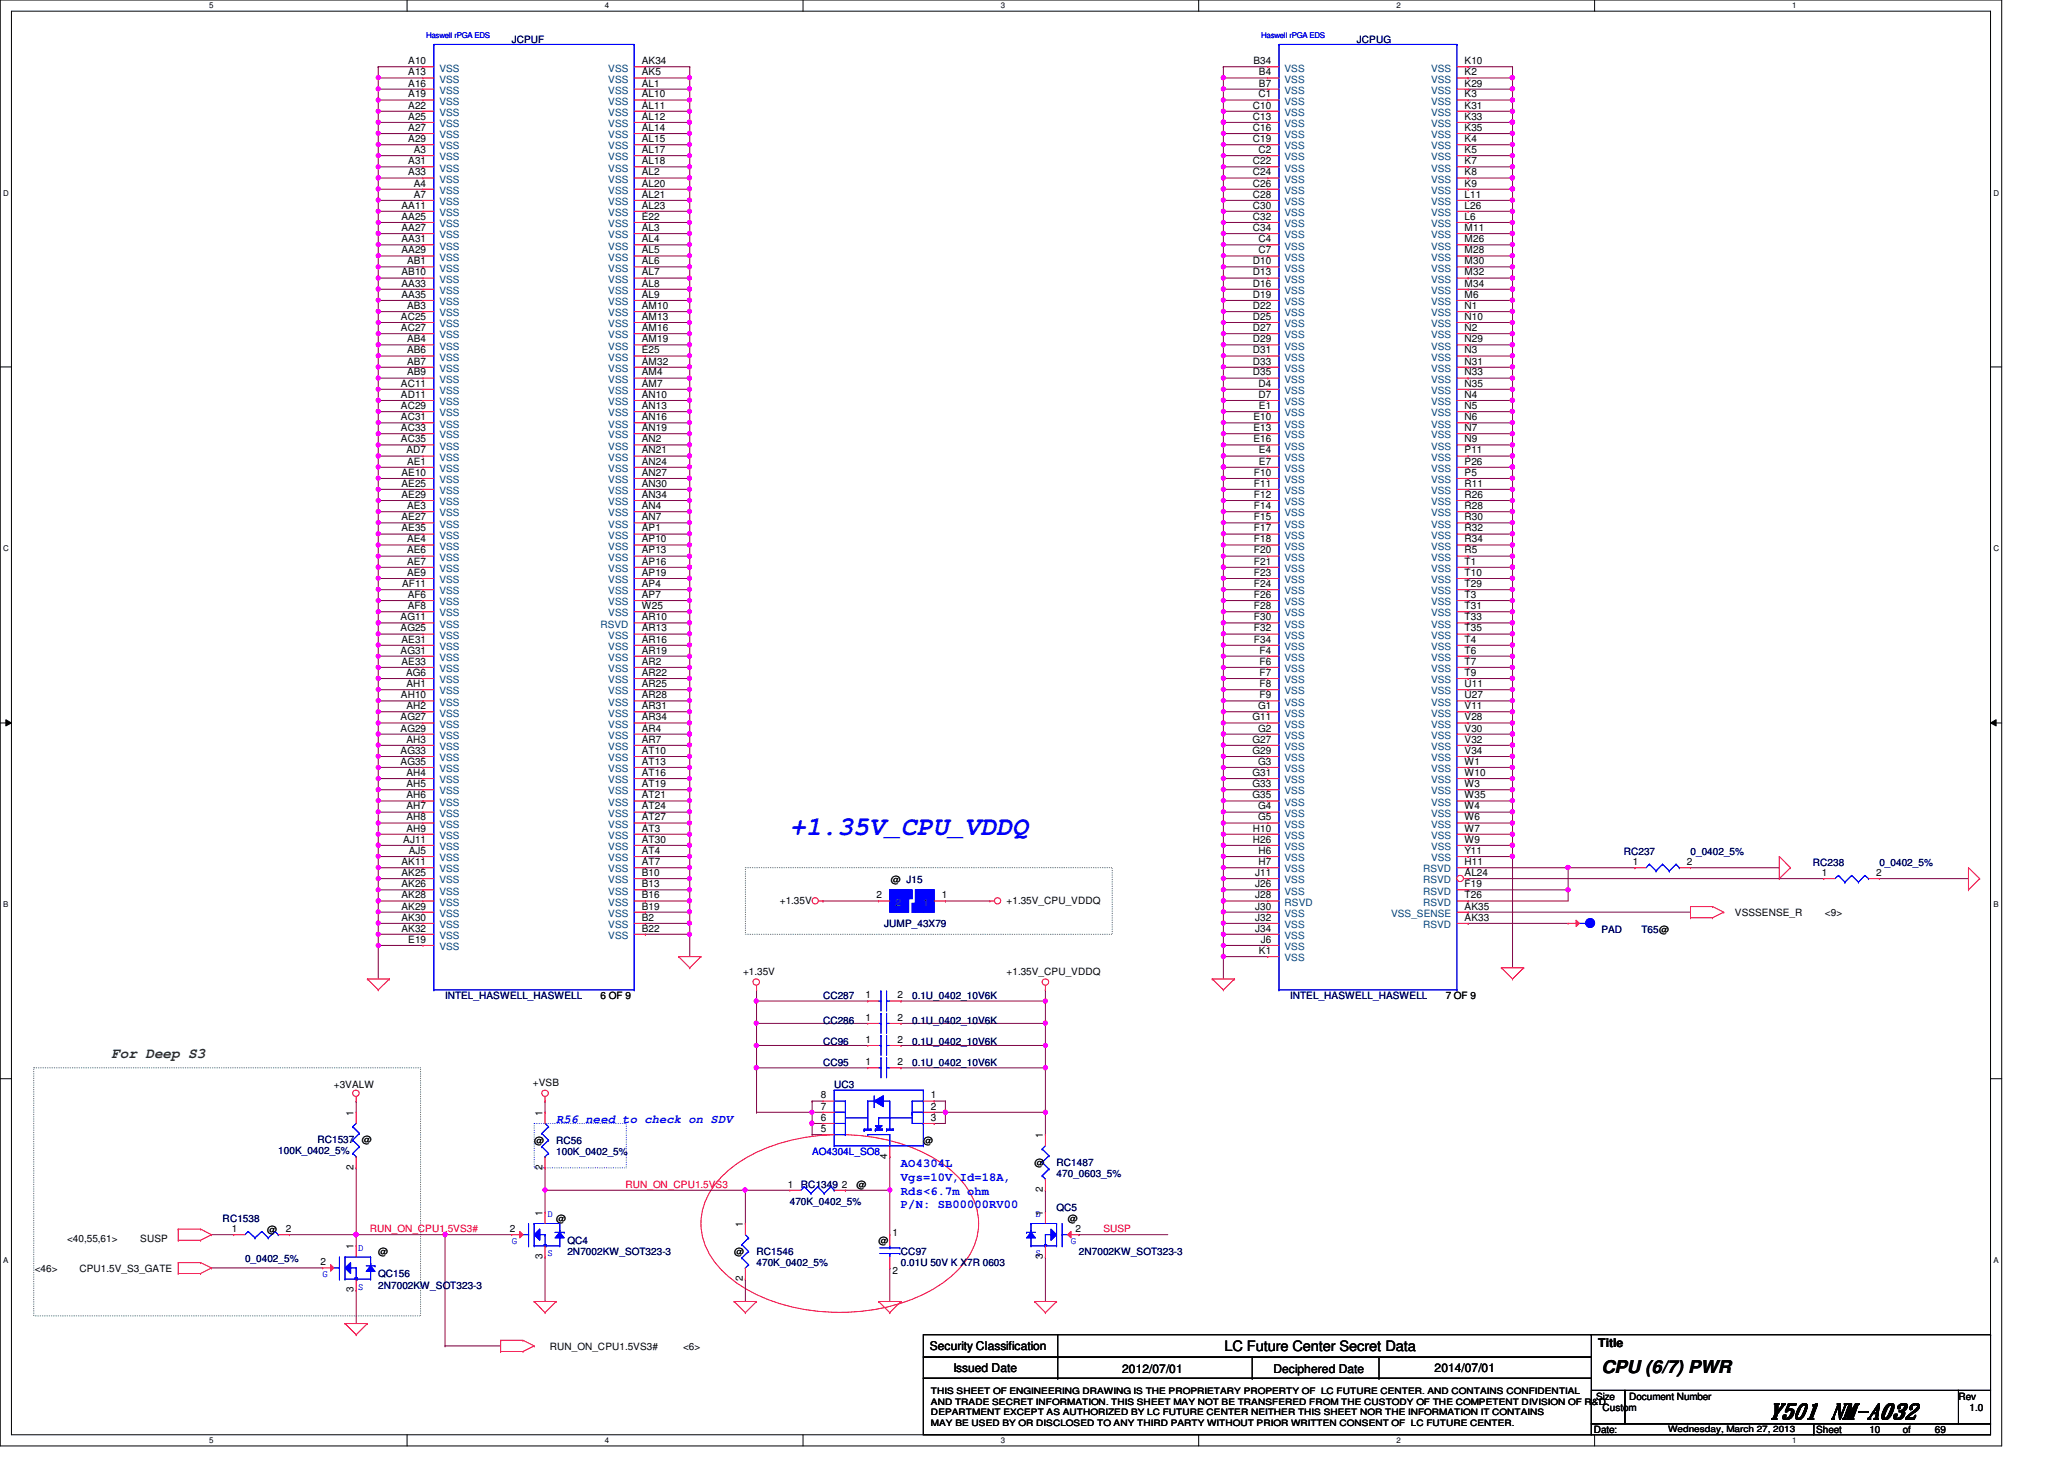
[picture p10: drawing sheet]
<svg xmlns="http://www.w3.org/2000/svg" width="297mm" height="210mm" viewBox="0 0 297 210" stroke-linecap="round" stroke-linejoin="round" font-family="sans-serif">
<defs><g id="words">
<text font-size="3.8" fill="#00f" x="113.7" y="120.1">+1.35V_CPU_VDDQ</text>
<text font-size="3" x="254.5" y="204">Y501 NM-A032</text>
<text font-size="2.5" x="230.5" y="197.6">CPU (6/7) PWR</text>
<text font-size="2.1" fill="#008000" x="16" y="152.1">For Deep S3</text>
<text font-size="2.1" x="176.2" y="194.4">LC Future Center Secret Data</text>
<g font-size="1.7" fill="#00f">
<text x="80" y="161.5">R56 need to check on SDV</text>
<text x="129.7" y="167.9">AO4304L</text>
<text x="129.7" y="169.9">Vgs=10V,Id=18A,</text>
<text x="129.7" y="171.9">Rds&lt;6.7m ohm</text>
<text x="129.7" y="173.9">P/N: SB00000RV00</text>
</g>
<g font-size="1.7">
<text x="133.8" y="194.3">Security Classification</text>
<text x="137.2" y="197.3">Issued Date</text>
<text x="161.5" y="197.5">2012/07/01</text>
<text x="183.3" y="197.5">Deciphered Date</text>
<text x="206.5" y="197.3">2014/07/01</text>
<text x="230" y="193.8">Title</text>
</g>
<g font-size="1.4">
<text x="58.8" y="9.2">A10</text>
<text x="58.8" y="10.8">A13</text>
<text x="92.4" y="9.2">AK34</text>
<text x="92.4" y="10.8">AK5</text>
<text x="180.4" y="9.2">B34</text>
<text x="181.2" y="10.8">B4</text>
<text x="210.8" y="9.2">K10</text>
<text x="210.8" y="10.8">K2</text>
<text x="58.8" y="12.4">A16</text>
<text x="58.8" y="14">A19</text>
<text x="58.8" y="15.6">A22</text>
<text x="58.8" y="17.2">A25</text>
<text x="92.4" y="12.4">AL1</text>
<text x="92.4" y="14">AL10</text>
<text x="92.4" y="15.6">AL11</text>
<text x="92.4" y="17.2">AL12</text>
<text x="180.3" y="15.6">C10</text>
<text x="180.3" y="17.2">C13</text>
<text x="181.1" y="14">C1</text>
<text x="181.2" y="12.4">B7</text>
<text x="210.8" y="12.4">K29</text>
<text x="210.8" y="14">K3</text>
<text x="210.8" y="15.6">K31</text>
<text x="210.8" y="17.2">K33</text>
<text x="58.8" y="18.8">A27</text>
<text x="58.8" y="20.4">A29</text>
<text x="58.8" y="23.6">A31</text>
<text x="59.6" y="22">A3</text>
<text x="92.4" y="18.8">AL14</text>
<text x="92.4" y="20.4">AL15</text>
<text x="92.4" y="22">AL17</text>
<text x="92.4" y="23.6">AL18</text>
<text x="180.3" y="18.8">C16</text>
<text x="180.3" y="20.4">C19</text>
<text x="180.3" y="23.6">C22</text>
<text x="181.1" y="22">C2</text>
<text x="210.8" y="18.8">K35</text>
<text x="210.8" y="20.4">K4</text>
<text x="210.8" y="22">K5</text>
<text x="210.8" y="23.6">K7</text>
<text x="58.8" y="25.2">A33</text>
<text x="59.6" y="26.8">A4</text>
<text x="59.6" y="28.4">A7</text>
<text x="92.4" y="25.2">AL2</text>
<text x="92.4" y="26.8">AL20</text>
<text x="92.4" y="28.4">AL21</text>
<text x="180.3" y="25.2">C24</text>
<text x="180.3" y="26.8">C26</text>
<text x="180.3" y="28.4">C28</text>
<text x="210.8" y="25.2">K8</text>
<text x="210.8" y="26.8">K9</text>
<text x="210.8" y="28.4">L11</text>
<text x="57.8" y="30">AA11</text>
<text x="57.8" y="31.6">AA25</text>
<text x="57.8" y="33.2">AA27</text>
<text x="57.8" y="34.8">AA31</text>
<text x="92.4" y="30">AL23</text>
<text x="92.4" y="31.6">E22</text>
<text x="92.4" y="33.2">AL3</text>
<text x="92.4" y="34.8">AL4</text>
<text x="180.3" y="30">C30</text>
<text x="180.3" y="31.6">C32</text>
<text x="180.3" y="33.2">C34</text>
<text x="181.1" y="34.8">C4</text>
<text x="210.8" y="30">L26</text>
<text x="210.8" y="31.6">L6</text>
<text x="210.8" y="33.2">M11</text>
<text x="210.8" y="34.8">M26</text>
<text x="57.8" y="36.4">AA29</text>
<text x="57.8" y="39.6">AB10</text>
<text x="57.8" y="41.2">AA33</text>
<text x="58.6" y="38">AB1</text>
<text x="92.4" y="36.4">AL5</text>
<text x="92.4" y="38">AL6</text>
<text x="92.4" y="39.6">AL7</text>
<text x="92.4" y="41.2">AL8</text>
<text x="180.3" y="38">D10</text>
<text x="180.3" y="39.6">D13</text>
<text x="180.3" y="41.2">D16</text>
<text x="181.1" y="36.4">C7</text>
<text x="210.8" y="36.4">M28</text>
<text x="210.8" y="38">M30</text>
<text x="210.8" y="39.6">M32</text>
<text x="210.8" y="41.2">M34</text>
<text x="57.7" y="46">AC25</text>
<text x="57.7" y="47.6">AC27</text>
<text x="57.8" y="42.8">AA35</text>
<text x="58.6" y="44.4">AB3</text>
<text x="92.4" y="42.8">AL9</text>
<text x="92.4" y="44.4">AM10</text>
<text x="92.4" y="46">AM13</text>
<text x="92.4" y="47.6">AM16</text>
<text x="180.3" y="42.8">D19</text>
<text x="180.3" y="44.4">D22</text>
<text x="180.3" y="46">D25</text>
<text x="180.3" y="47.6">D27</text>
<text x="210.8" y="42.8">M6</text>
<text x="210.8" y="44.4">N1</text>
<text x="210.8" y="46">N10</text>
<text x="210.8" y="47.6">N2</text>
<text x="58.6" y="49.2">AB4</text>
<text x="58.6" y="50.8">AB6</text>
<text x="58.6" y="52.5">AB7</text>
<text x="92.4" y="49.2">AM19</text>
<text x="92.4" y="50.8">E25</text>
<text x="92.4" y="52.5">AM32</text>
<text x="180.3" y="49.2">D29</text>
<text x="180.3" y="50.8">D31</text>
<text x="180.3" y="52.5">D33</text>
<text x="210.8" y="49.2">N29</text>
<text x="210.8" y="50.8">N3</text>
<text x="210.8" y="52.5">N31</text>
<text x="57.7" y="55.6">AC11</text>
<text x="57.7" y="57.2">AD11</text>
<text x="57.7" y="58.8">AC29</text>
<text x="58.6" y="54">AB9</text>
<text x="92.4" y="54">AM4</text>
<text x="92.4" y="55.6">AM7</text>
<text x="92.4" y="57.2">AN10</text>
<text x="92.4" y="58.8">AN13</text>
<text x="180.3" y="54">D35</text>
<text x="181.1" y="55.6">D4</text>
<text x="181.1" y="57.2">D7</text>
<text x="181.2" y="58.8">E1</text>
<text x="210.8" y="54">N33</text>
<text x="210.8" y="55.6">N35</text>
<text x="210.8" y="57.2">N4</text>
<text x="210.8" y="58.8">N5</text>
<text x="57.7" y="60.5">AC31</text>
<text x="57.7" y="62">AC33</text>
<text x="57.7" y="63.6">AC35</text>
<text x="58.5" y="65.2">AD7</text>
<text x="92.4" y="60.5">AN16</text>
<text x="92.4" y="62">AN19</text>
<text x="92.4" y="63.6">AN2</text>
<text x="92.4" y="65.2">AN21</text>
<text x="180.4" y="60.5">E10</text>
<text x="180.4" y="62">E13</text>
<text x="180.4" y="63.6">E16</text>
<text x="181.2" y="65.2">E4</text>
<text x="210.8" y="60.5">N6</text>
<text x="210.8" y="62">N7</text>
<text x="210.8" y="63.6">N9</text>
<text x="210.8" y="65.2">P11</text>
<text x="57.8" y="68.5">AE10</text>
<text x="57.8" y="70">AE25</text>
<text x="57.8" y="71.6">AE29</text>
<text x="58.6" y="66.8">AE1</text>
<text x="92.4" y="66.8">AN24</text>
<text x="92.4" y="68.5">AN27</text>
<text x="92.4" y="70">AN30</text>
<text x="92.4" y="71.6">AN34</text>
<text x="180.5" y="68.5">F10</text>
<text x="180.5" y="70">F11</text>
<text x="180.5" y="71.6">F12</text>
<text x="181.2" y="66.8">E7</text>
<text x="210.8" y="66.8">P26</text>
<text x="210.8" y="68.5">P5</text>
<text x="210.8" y="70">R11</text>
<text x="210.8" y="71.6">R26</text>
<text x="57.8" y="74.8">AE27</text>
<text x="57.8" y="76.5">AE35</text>
<text x="58.6" y="73.2">AE3</text>
<text x="92.4" y="73.2">AN4</text>
<text x="92.4" y="74.8">AN7</text>
<text x="92.4" y="76.5">AP1</text>
<text x="180.5" y="73.2">F14</text>
<text x="180.5" y="74.8">F15</text>
<text x="180.5" y="76.5">F17</text>
<text x="210.8" y="73.2">R28</text>
<text x="210.8" y="74.8">R30</text>
<text x="210.8" y="76.5">R32</text>
<text x="58.6" y="78">AE4</text>
<text x="58.6" y="79.6">AE6</text>
<text x="58.6" y="81.2">AE7</text>
<text x="58.6" y="82.8">AE9</text>
<text x="92.4" y="78">AP10</text>
<text x="92.4" y="79.6">AP13</text>
<text x="92.4" y="81.2">AP16</text>
<text x="92.4" y="82.8">AP19</text>
<text x="180.5" y="78">F18</text>
<text x="180.5" y="79.6">F20</text>
<text x="180.5" y="81.2">F21</text>
<text x="180.5" y="82.8">F23</text>
<text x="210.8" y="78">R34</text>
<text x="210.8" y="79.6">R5</text>
<text x="210.8" y="81.2">T1</text>
<text x="210.8" y="82.8">T10</text>
<text x="57.7" y="89.2">AG11</text>
<text x="57.9" y="84.5">AF11</text>
<text x="58.7" y="86">AF6</text>
<text x="58.7" y="87.6">AF8</text>
<text x="92.4" y="84.5">AP4</text>
<text x="92.4" y="86">AP7</text>
<text x="92.4" y="87.6">W25</text>
<text x="92.4" y="89.2">AR10</text>
<text x="180.5" y="84.5">F24</text>
<text x="180.5" y="86">F26</text>
<text x="180.5" y="87.6">F28</text>
<text x="180.5" y="89.2">F30</text>
<text x="210.8" y="84.5">T29</text>
<text x="210.8" y="86">T3</text>
<text x="210.8" y="87.6">T31</text>
<text x="210.8" y="89.2">T33</text>
<text x="57.7" y="90.8">AG25</text>
<text x="57.7" y="94">AG31</text>
<text x="57.8" y="92.5">AE31</text>
<text x="57.8" y="95.6">AE33</text>
<text x="92.4" y="90.8">AR13</text>
<text x="92.4" y="92.5">AR16</text>
<text x="92.4" y="94">AR19</text>
<text x="92.4" y="95.6">AR2</text>
<text x="180.5" y="90.8">F32</text>
<text x="180.5" y="92.5">F34</text>
<text x="181.3" y="94">F4</text>
<text x="181.3" y="95.6">F6</text>
<text x="210.8" y="90.8">T35</text>
<text x="210.8" y="92.5">T4</text>
<text x="210.8" y="94">T6</text>
<text x="210.8" y="95.6">T7</text>
<text x="57.7" y="100.5">AH10</text>
<text x="58.5" y="97.2">AG6</text>
<text x="58.5" y="98.8">AH1</text>
<text x="92.4" y="97.2">AR22</text>
<text x="92.4" y="98.8">AR25</text>
<text x="92.4" y="100.5">AR28</text>
<text x="181.3" y="97.2">F7</text>
<text x="181.3" y="98.8">F8</text>
<text x="181.3" y="100.5">F9</text>
<text x="210.8" y="97.2">T9</text>
<text x="210.8" y="98.8">U11</text>
<text x="210.8" y="100.5">U27</text>
<text x="57.7" y="103.6">AG27</text>
<text x="57.7" y="105.2">AG29</text>
<text x="58.5" y="102">AH2</text>
<text x="58.5" y="106.8">AH3</text>
<text x="92.4" y="102">AR31</text>
<text x="92.4" y="103.6">AR34</text>
<text x="92.4" y="105.2">AR4</text>
<text x="92.4" y="106.8">AR7</text>
<text x="180.3" y="103.6">G11</text>
<text x="180.3" y="106.8">G27</text>
<text x="181.1" y="102">G1</text>
<text x="181.1" y="105.2">G2</text>
<text x="210.8" y="102">V11</text>
<text x="210.8" y="103.6">V28</text>
<text x="210.8" y="105.2">V30</text>
<text x="210.8" y="106.8">V32</text>
<text x="57.7" y="108.5">AG33</text>
<text x="57.7" y="110">AG35</text>
<text x="58.5" y="111.6">AH4</text>
<text x="58.5" y="113.2">AH5</text>
<text x="92.4" y="108.5">AT10</text>
<text x="92.4" y="110">AT13</text>
<text x="92.4" y="111.6">AT16</text>
<text x="92.4" y="113.2">AT19</text>
<text x="180.3" y="108.5">G29</text>
<text x="180.3" y="111.6">G31</text>
<text x="180.3" y="113.2">G33</text>
<text x="181.1" y="110">G3</text>
<text x="210.8" y="108.5">V34</text>
<text x="210.8" y="110">W1</text>
<text x="210.8" y="111.6">W10</text>
<text x="210.8" y="113.2">W3</text>
<text x="58.5" y="114.9">AH6</text>
<text x="58.5" y="116.5">AH7</text>
<text x="58.5" y="118">AH8</text>
<text x="58.5" y="119.6">AH9</text>
<text x="92.4" y="114.9">AT21</text>
<text x="92.4" y="116.5">AT24</text>
<text x="92.4" y="118">AT27</text>
<text x="92.4" y="119.6">AT3</text>
<text x="180.3" y="114.9">G35</text>
<text x="180.3" y="119.6">H10</text>
<text x="181.1" y="116.5">G4</text>
<text x="181.1" y="118">G5</text>
<text x="210.8" y="114.9">W35</text>
<text x="210.8" y="116.5">W4</text>
<text x="210.8" y="118">W6</text>
<text x="210.8" y="119.6">W7</text>
<text x="57.8" y="124.5">AK11</text>
<text x="58" y="121.2">AJ11</text>
<text x="58.8" y="122.9">AJ5</text>
<text x="92.4" y="121.2">AT30</text>
<text x="92.4" y="122.9">AT4</text>
<text x="92.4" y="124.5">AT7</text>
<text x="180.3" y="121.2">H26</text>
<text x="181.1" y="122.9">H6</text>
<text x="181.1" y="124.5">H7</text>
<text x="210.8" y="121.2">W9</text>
<text x="210.8" y="122.9">Y11</text>
<text x="210.8" y="124.5">H11</text>
<text x="235" y="124.5">1</text>
<text x="242.8" y="124.5">2</text>
<text x="57.8" y="126">AK25</text>
<text x="57.8" y="127.6">AK26</text>
<text x="57.8" y="129.2">AK28</text>
<text x="57.8" y="130.9">AK29</text>
<text x="92.4" y="126">B10</text>
<text x="92.4" y="127.6">B13</text>
<text x="92.4" y="129.2">B16</text>
<text x="92.4" y="130.9">B19</text>
<text x="112.2" y="130">+1.35V</text>
<text x="126.1" y="129.2">2</text>
<text x="128.2" y="127">@ J15</text>
<text x="135.5" y="129.2">1</text>
<text x="144.9" y="130">+1.35V_CPU_VDDQ</text>
<text x="180.6" y="126">J11</text>
<text x="180.6" y="127.6">J26</text>
<text x="180.6" y="129.2">J28</text>
<text x="180.6" y="130.9">J30</text>
<text x="210.8" y="126">AL24</text>
<text x="210.8" y="127.6">F19</text>
<text x="210.8" y="129.2">T26</text>
<text x="210.8" y="130.9">AK35</text>
<text x="249.7" y="131.8">VSSSENSE_R</text>
<text x="262.2" y="126">1</text>
<text x="262.6" y="131.8">&lt;9&gt;</text>
<text x="270" y="126">2</text>
<text x="57.8" y="132.5">AK30</text>
<text x="57.8" y="134">AK32</text>
<text x="58.8" y="135.6">E19</text>
<text x="92.4" y="132.5">B2</text>
<text x="92.4" y="134">B22</text>
<text x="180.6" y="132.5">J32</text>
<text x="180.6" y="134">J34</text>
<text x="181.2" y="137.2">K1</text>
<text x="181.4" y="135.6">J6</text>
<text x="210.8" y="132.5">AK33</text>
<text x="86.4" y="143.8">6 OF 9</text>
<text x="106.9" y="140.3">+1.35V</text>
<text x="124.5" y="143.6">1</text>
<text x="129.2" y="143.6">2</text>
<text x="144.9" y="140.3">+1.35V_CPU_VDDQ</text>
<text x="208.1" y="143.8">7 OF 9</text>
<text x="124.5" y="146.9">1</text>
<text x="129.2" y="146.9">2</text>
<text x="124.5" y="153.2">1</text>
<text x="124.5" y="150">1</text>
<text x="129.2" y="153.2">2</text>
<text x="129.2" y="150">2</text>
<text x="48" y="156.6">+3VALW</text>
<text x="50.9" y="160.5" transform="rotate(-90 50.9 160.5)">1</text>
<text x="76.7" y="156.3">+VSB</text>
<text x="78.1" y="160.5" transform="rotate(-90 78.1 160.5)">1</text>
<text x="118.1" y="161.2">6</text>
<text x="118.1" y="159.6">7</text>
<text x="118.1" y="158">8</text>
<text x="134" y="159.6">2</text>
<text x="134" y="158">1</text>
<text x="134" y="161.2">3</text>
<text x="52.1" y="164.4">@</text>
<text x="76.9" y="164.6">@</text>
<text x="118.1" y="162.9">5</text>
<text x="127.7" y="166.8" transform="rotate(-90 127.7 166.8)">4</text>
<text x="132.9" y="164.6">@</text>
<text x="148.9" y="167.8">@</text>
<text x="150.1" y="163.7" transform="rotate(-90 150.1 163.7)">1</text>
<text x="50.9" y="168.3" transform="rotate(-90 50.9 168.3)">2</text>
<text x="78.1" y="168.3" transform="rotate(-90 78.1 168.3)">2</text>
<text x="113.4" y="170.9">1</text>
<text x="121.2" y="170.9">2</text>
<text x="123.3" y="171">@</text>
<text x="150.1" y="171.5" transform="rotate(-90 150.1 171.5)">2</text>
<text x="9.6" y="178.6">&lt;40,55,61&gt;</text>
<text x="20.2" y="178.6">SUSP</text>
<text x="33.4" y="177.2">1</text>
<text x="38.4" y="177.4">@</text>
<text x="41.1" y="177.2">2</text>
<text x="50.9" y="179.7" transform="rotate(-90 50.9 179.7)">1</text>
<text x="73.4" y="177.2">2</text>
<text x="78.1" y="174.9" transform="rotate(-90 78.1 174.9)">1</text>
<text x="80" y="175.8">@</text>
<text x="106.9" y="176.5" transform="rotate(-90 106.9 176.5)">1</text>
<text x="126.4" y="179">@</text>
<text x="128.4" y="177.8">1</text>
<text x="150.1" y="174.9" transform="rotate(-90 150.1 174.9)">1</text>
<text x="153.7" y="175.8">@</text>
<text x="154.8" y="177.2">2</text>
<text x="5" y="183">&lt;46&gt;</text>
<text x="11.4" y="183">CPU1.5V_S3_GATE</text>
<text x="46.1" y="182">2</text>
<text x="50.9" y="185.9" transform="rotate(-90 50.9 185.9)">3</text>
<text x="54.4" y="180.6">@</text>
<text x="78.1" y="181.1" transform="rotate(-90 78.1 181.1)">3</text>
<text x="105.7" y="180.6">@</text>
<text x="106.9" y="184.3" transform="rotate(-90 106.9 184.3)">2</text>
<text x="128.4" y="183.3">2</text>
<text x="150.1" y="181.1" transform="rotate(-90 150.1 181.1)">3</text>
<text x="79.1" y="194.2">RUN_ON_CPU1.5VS3#</text>
<text x="98.3" y="194.2">&lt;6&gt;</text>
<text x="229.7" y="201.4">Size</text>
<text x="230.6" y="203">Custom</text>
<text x="234.5" y="201.4">Document Number</text>
<text x="281.9" y="201.4">Rev</text>
<text x="283.5" y="203">1.0</text>
<text x="229.4" y="206.2">Date:</text>
<text x="261.4" y="206.2">Sheet</text>
<text x="269" y="206.2">10</text>
<text x="273.9" y="206.2">of</text>
<text x="278.5" y="206.2">69</text>
</g>
<g font-size="1.4" fill="#004080">
<text x="63.2" y="10.3">VSS</text>
<text x="63.2" y="11.9">VSS</text>
<text x="87.5" y="10.3">VSS</text>
<text x="87.5" y="11.9">VSS</text>
<text x="184.9" y="10.3">VSS</text>
<text x="184.9" y="11.9">VSS</text>
<text x="205.9" y="10.3">VSS</text>
<text x="205.9" y="11.9">VSS</text>
<text x="63.2" y="13.5">VSS</text>
<text x="63.2" y="15.1">VSS</text>
<text x="63.2" y="16.7">VSS</text>
<text x="87.5" y="13.5">VSS</text>
<text x="87.5" y="15.1">VSS</text>
<text x="87.5" y="16.7">VSS</text>
<text x="184.9" y="13.5">VSS</text>
<text x="184.9" y="15.1">VSS</text>
<text x="184.9" y="16.7">VSS</text>
<text x="205.9" y="13.5">VSS</text>
<text x="205.9" y="15.1">VSS</text>
<text x="205.9" y="16.7">VSS</text>
<text x="63.2" y="18.3">VSS</text>
<text x="63.2" y="19.9">VSS</text>
<text x="63.2" y="21.5">VSS</text>
<text x="63.2" y="23.1">VSS</text>
<text x="87.5" y="18.3">VSS</text>
<text x="87.5" y="19.9">VSS</text>
<text x="87.5" y="21.5">VSS</text>
<text x="87.5" y="23.1">VSS</text>
<text x="184.9" y="18.3">VSS</text>
<text x="184.9" y="19.9">VSS</text>
<text x="184.9" y="21.5">VSS</text>
<text x="184.9" y="23.1">VSS</text>
<text x="205.9" y="18.3">VSS</text>
<text x="205.9" y="19.9">VSS</text>
<text x="205.9" y="21.5">VSS</text>
<text x="205.9" y="23.1">VSS</text>
<text x="63.2" y="24.7">VSS</text>
<text x="63.2" y="26.3">VSS</text>
<text x="63.2" y="27.9">VSS</text>
<text x="63.2" y="29.5">VSS</text>
<text x="87.5" y="24.7">VSS</text>
<text x="87.5" y="26.3">VSS</text>
<text x="87.5" y="27.9">VSS</text>
<text x="87.5" y="29.5">VSS</text>
<text x="184.9" y="24.7">VSS</text>
<text x="184.9" y="26.3">VSS</text>
<text x="184.9" y="27.9">VSS</text>
<text x="184.9" y="29.5">VSS</text>
<text x="205.9" y="24.7">VSS</text>
<text x="205.9" y="26.3">VSS</text>
<text x="205.9" y="27.9">VSS</text>
<text x="205.9" y="29.5">VSS</text>
<text x="63.2" y="31.1">VSS</text>
<text x="63.2" y="32.7">VSS</text>
<text x="63.2" y="34.3">VSS</text>
<text x="63.2" y="35.9">VSS</text>
<text x="87.5" y="31.1">VSS</text>
<text x="87.5" y="32.7">VSS</text>
<text x="87.5" y="34.3">VSS</text>
<text x="87.5" y="35.9">VSS</text>
<text x="184.9" y="31.1">VSS</text>
<text x="184.9" y="32.7">VSS</text>
<text x="184.9" y="34.3">VSS</text>
<text x="184.9" y="35.9">VSS</text>
<text x="205.9" y="31.1">VSS</text>
<text x="205.9" y="32.7">VSS</text>
<text x="205.9" y="34.3">VSS</text>
<text x="205.9" y="35.9">VSS</text>
<text x="63.2" y="37.5">VSS</text>
<text x="63.2" y="39.1">VSS</text>
<text x="63.2" y="40.7">VSS</text>
<text x="87.5" y="37.5">VSS</text>
<text x="87.5" y="39.1">VSS</text>
<text x="87.5" y="40.7">VSS</text>
<text x="184.9" y="37.5">VSS</text>
<text x="184.9" y="39.1">VSS</text>
<text x="184.9" y="40.7">VSS</text>
<text x="205.9" y="37.5">VSS</text>
<text x="205.9" y="39.1">VSS</text>
<text x="205.9" y="40.7">VSS</text>
<text x="63.2" y="42.3">VSS</text>
<text x="63.2" y="43.9">VSS</text>
<text x="63.2" y="45.5">VSS</text>
<text x="63.2" y="47.1">VSS</text>
<text x="87.5" y="42.3">VSS</text>
<text x="87.5" y="43.9">VSS</text>
<text x="87.5" y="45.5">VSS</text>
<text x="87.5" y="47.1">VSS</text>
<text x="184.9" y="42.3">VSS</text>
<text x="184.9" y="43.9">VSS</text>
<text x="184.9" y="45.5">VSS</text>
<text x="184.9" y="47.1">VSS</text>
<text x="205.9" y="42.3">VSS</text>
<text x="205.9" y="43.9">VSS</text>
<text x="205.9" y="45.5">VSS</text>
<text x="205.9" y="47.1">VSS</text>
<text x="63.2" y="48.7">VSS</text>
<text x="63.2" y="50.3">VSS</text>
<text x="63.2" y="51.9">VSS</text>
<text x="63.2" y="53.5">VSS</text>
<text x="87.5" y="48.7">VSS</text>
<text x="87.5" y="50.3">VSS</text>
<text x="87.5" y="51.9">VSS</text>
<text x="87.5" y="53.5">VSS</text>
<text x="184.9" y="48.7">VSS</text>
<text x="184.9" y="50.3">VSS</text>
<text x="184.9" y="51.9">VSS</text>
<text x="184.9" y="53.5">VSS</text>
<text x="205.9" y="48.7">VSS</text>
<text x="205.9" y="50.3">VSS</text>
<text x="205.9" y="51.9">VSS</text>
<text x="205.9" y="53.5">VSS</text>
<text x="63.2" y="55.1">VSS</text>
<text x="63.2" y="56.7">VSS</text>
<text x="63.2" y="58.3">VSS</text>
<text x="63.2" y="59.9">VSS</text>
<text x="87.5" y="55.1">VSS</text>
<text x="87.5" y="56.7">VSS</text>
<text x="87.5" y="58.3">VSS</text>
<text x="87.5" y="59.9">VSS</text>
<text x="184.9" y="55.1">VSS</text>
<text x="184.9" y="56.7">VSS</text>
<text x="184.9" y="58.3">VSS</text>
<text x="184.9" y="59.9">VSS</text>
<text x="205.9" y="55.1">VSS</text>
<text x="205.9" y="56.7">VSS</text>
<text x="205.9" y="58.3">VSS</text>
<text x="205.9" y="59.9">VSS</text>
<text x="63.2" y="61.5">VSS</text>
<text x="63.2" y="63.1">VSS</text>
<text x="63.2" y="64.7">VSS</text>
<text x="87.5" y="61.5">VSS</text>
<text x="87.5" y="63.1">VSS</text>
<text x="87.5" y="64.7">VSS</text>
<text x="184.9" y="61.5">VSS</text>
<text x="184.9" y="63.1">VSS</text>
<text x="184.9" y="64.7">VSS</text>
<text x="205.9" y="61.5">VSS</text>
<text x="205.9" y="63.1">VSS</text>
<text x="205.9" y="64.7">VSS</text>
<text x="63.2" y="66.3">VSS</text>
<text x="63.2" y="67.9">VSS</text>
<text x="63.2" y="69.5">VSS</text>
<text x="63.2" y="71.1">VSS</text>
<text x="87.5" y="66.3">VSS</text>
<text x="87.5" y="67.9">VSS</text>
<text x="87.5" y="69.5">VSS</text>
<text x="87.5" y="71.1">VSS</text>
<text x="184.9" y="66.3">VSS</text>
<text x="184.9" y="67.9">VSS</text>
<text x="184.9" y="69.5">VSS</text>
<text x="184.9" y="71.1">VSS</text>
<text x="205.9" y="66.3">VSS</text>
<text x="205.9" y="67.9">VSS</text>
<text x="205.9" y="69.5">VSS</text>
<text x="205.9" y="71.1">VSS</text>
<text x="63.2" y="72.7">VSS</text>
<text x="63.2" y="74.3">VSS</text>
<text x="63.2" y="75.9">VSS</text>
<text x="63.2" y="77.5">VSS</text>
<text x="87.5" y="72.7">VSS</text>
<text x="87.5" y="74.3">VSS</text>
<text x="87.5" y="75.9">VSS</text>
<text x="87.5" y="77.5">VSS</text>
<text x="184.9" y="72.7">VSS</text>
<text x="184.9" y="74.3">VSS</text>
<text x="184.9" y="75.9">VSS</text>
<text x="184.9" y="77.5">VSS</text>
<text x="205.9" y="72.7">VSS</text>
<text x="205.9" y="74.3">VSS</text>
<text x="205.9" y="75.9">VSS</text>
<text x="205.9" y="77.5">VSS</text>
<text x="63.2" y="79.1">VSS</text>
<text x="63.2" y="80.7">VSS</text>
<text x="63.2" y="82.3">VSS</text>
<text x="63.2" y="83.9">VSS</text>
<text x="87.5" y="79.1">VSS</text>
<text x="87.5" y="80.7">VSS</text>
<text x="87.5" y="82.3">VSS</text>
<text x="87.5" y="83.9">VSS</text>
<text x="184.9" y="79.1">VSS</text>
<text x="184.9" y="80.7">VSS</text>
<text x="184.9" y="82.3">VSS</text>
<text x="184.9" y="83.9">VSS</text>
<text x="205.9" y="79.1">VSS</text>
<text x="205.9" y="80.7">VSS</text>
<text x="205.9" y="82.3">VSS</text>
<text x="205.9" y="83.9">VSS</text>
<text x="63.2" y="85.5">VSS</text>
<text x="63.2" y="87.1">VSS</text>
<text x="63.2" y="88.7">VSS</text>
<text x="87.5" y="85.5">VSS</text>
<text x="87.5" y="87.1">VSS</text>
<text x="87.5" y="88.7">VSS</text>
<text x="184.9" y="85.5">VSS</text>
<text x="184.9" y="87.1">VSS</text>
<text x="184.9" y="88.7">VSS</text>
<text x="205.9" y="85.5">VSS</text>
<text x="205.9" y="87.1">VSS</text>
<text x="205.9" y="88.7">VSS</text>
<text x="63.2" y="90.3">VSS</text>
<text x="63.2" y="91.9">VSS</text>
<text x="63.2" y="93.5">VSS</text>
<text x="63.2" y="95.1">VSS</text>
<text x="86.4" y="90.3">RSVD</text>
<text x="87.5" y="91.9">VSS</text>
<text x="87.5" y="93.5">VSS</text>
<text x="87.5" y="95.1">VSS</text>
<text x="184.9" y="90.3">VSS</text>
<text x="184.9" y="91.9">VSS</text>
<text x="184.9" y="93.5">VSS</text>
<text x="184.9" y="95.1">VSS</text>
<text x="205.9" y="90.3">VSS</text>
<text x="205.9" y="91.9">VSS</text>
<text x="205.9" y="93.5">VSS</text>
<text x="205.9" y="95.1">VSS</text>
<text x="63.2" y="96.7">VSS</text>
<text x="63.2" y="98.3">VSS</text>
<text x="63.2" y="99.9">VSS</text>
<text x="63.2" y="101.5">VSS</text>
<text x="87.5" y="96.7">VSS</text>
<text x="87.5" y="98.3">VSS</text>
<text x="87.5" y="99.9">VSS</text>
<text x="87.5" y="101.5">VSS</text>
<text x="184.9" y="96.7">VSS</text>
<text x="184.9" y="98.3">VSS</text>
<text x="184.9" y="99.9">VSS</text>
<text x="184.9" y="101.5">VSS</text>
<text x="205.9" y="96.7">VSS</text>
<text x="205.9" y="98.3">VSS</text>
<text x="205.9" y="99.9">VSS</text>
<text x="205.9" y="101.5">VSS</text>
<text x="63.2" y="103.1">VSS</text>
<text x="63.2" y="104.7">VSS</text>
<text x="63.2" y="106.3">VSS</text>
<text x="63.2" y="107.9">VSS</text>
<text x="87.5" y="103.1">VSS</text>
<text x="87.5" y="104.7">VSS</text>
<text x="87.5" y="106.3">VSS</text>
<text x="87.5" y="107.9">VSS</text>
<text x="184.9" y="103.1">VSS</text>
<text x="184.9" y="104.7">VSS</text>
<text x="184.9" y="106.3">VSS</text>
<text x="184.9" y="107.9">VSS</text>
<text x="205.9" y="103.1">VSS</text>
<text x="205.9" y="104.7">VSS</text>
<text x="205.9" y="106.3">VSS</text>
<text x="205.9" y="107.9">VSS</text>
<text x="63.2" y="109.5">VSS</text>
<text x="63.2" y="111.1">VSS</text>
<text x="63.2" y="112.7">VSS</text>
<text x="87.5" y="109.5">VSS</text>
<text x="87.5" y="111.1">VSS</text>
<text x="87.5" y="112.7">VSS</text>
<text x="184.9" y="109.5">VSS</text>
<text x="184.9" y="111.1">VSS</text>
<text x="184.9" y="112.7">VSS</text>
<text x="205.9" y="109.5">VSS</text>
<text x="205.9" y="111.1">VSS</text>
<text x="205.9" y="112.7">VSS</text>
<text x="63.2" y="114.3">VSS</text>
<text x="63.2" y="115.9">VSS</text>
<text x="63.2" y="117.5">VSS</text>
<text x="63.2" y="119.1">VSS</text>
<text x="87.5" y="114.3">VSS</text>
<text x="87.5" y="115.9">VSS</text>
<text x="87.5" y="117.5">VSS</text>
<text x="87.5" y="119.1">VSS</text>
<text x="184.9" y="114.3">VSS</text>
<text x="184.9" y="115.9">VSS</text>
<text x="184.9" y="117.5">VSS</text>
<text x="184.9" y="119.1">VSS</text>
<text x="205.9" y="114.3">VSS</text>
<text x="205.9" y="115.9">VSS</text>
<text x="205.9" y="117.5">VSS</text>
<text x="205.9" y="119.1">VSS</text>
<text x="63.2" y="120.7">VSS</text>
<text x="63.2" y="122.3">VSS</text>
<text x="63.2" y="123.9">VSS</text>
<text x="63.2" y="125.5">VSS</text>
<text x="87.5" y="120.7">VSS</text>
<text x="87.5" y="122.3">VSS</text>
<text x="87.5" y="123.9">VSS</text>
<text x="87.5" y="125.5">VSS</text>
<text x="184.9" y="120.7">VSS</text>
<text x="184.9" y="122.3">VSS</text>
<text x="184.9" y="123.9">VSS</text>
<text x="184.9" y="125.5">VSS</text>
<text x="204.8" y="125.5">RSVD</text>
<text x="205.9" y="120.7">VSS</text>
<text x="205.9" y="122.3">VSS</text>
<text x="205.9" y="123.9">VSS</text>
<text x="63.2" y="127.1">VSS</text>
<text x="63.2" y="128.7">VSS</text>
<text x="63.2" y="130.3">VSS</text>
<text x="63.2" y="131.9">VSS</text>
<text x="87.5" y="127.1">VSS</text>
<text x="87.5" y="128.7">VSS</text>
<text x="87.5" y="130.3">VSS</text>
<text x="87.5" y="131.9">VSS</text>
<text x="128.9" y="130.3">2</text>
<text x="132.8" y="130.3">1</text>
<text x="184.9" y="127.1">VSS</text>
<text x="184.9" y="128.7">VSS</text>
<text x="184.9" y="130.3">RSVD</text>
<text x="184.9" y="131.9">VSS</text>
<text x="200.2" y="131.9">VSS_SENSE</text>
<text x="204.8" y="127.1">RSVD</text>
<text x="204.8" y="128.7">RSVD</text>
<text x="204.8" y="130.3">RSVD</text>
<text x="63.2" y="133.5">VSS</text>
<text x="63.2" y="135.1">VSS</text>
<text x="63.2" y="136.7">VSS</text>
<text x="87.5" y="133.5">VSS</text>
<text x="87.5" y="135.1">VSS</text>
<text x="184.9" y="133.5">VSS</text>
<text x="184.9" y="135.1">VSS</text>
<text x="184.9" y="136.7">VSS</text>
<text x="204.8" y="133.5">RSVD</text>
<text x="184.9" y="138.3">VSS</text>
</g>
<g font-size="1.4" fill="#000080">
<text x="73.7" y="6.2">JCPUF</text>
<text x="195.3" y="6.2">JCPUG</text>
<text x="233.7" y="123">RC237</text>
<text x="243.3" y="123">0_0402_5%</text>
<text x="260.9" y="124.6">RC238</text>
<text x="270.5" y="124.6">0_0402_5%</text>
<text x="127.3" y="133.4">JUMP_43X79</text>
<text x="230.5" y="134.2">PAD</text>
<text x="236.2" y="134.2">T65@</text>
<text x="64" y="143.8">INTEL_HASWELL_HASWELL</text>
<text x="118.4" y="143.8">CC287</text>
<text x="131.3" y="143.8">0.1U_0402_10V6K</text>
<text x="185.7" y="143.8">INTEL_HASWELL_HASWELL</text>
<text x="118.4" y="147.3">CC286</text>
<text x="131.3" y="147.3">0.1U_0402_10V6K</text>
<text x="118.4" y="153.4">CC95</text>
<text x="118.4" y="150.3">CC96</text>
<text x="131.3" y="153.4">0.1U_0402_10V6K</text>
<text x="131.3" y="150.3">0.1U_0402_10V6K</text>
<text x="120.1" y="156.6">UC3</text>
<text x="40" y="166">100K_0402_5%</text>
<text x="45.7" y="164.4">RC1537</text>
<text x="80" y="164.6">RC56</text>
<text x="80" y="166.2">100K_0402_5%</text>
<text x="152.1" y="167.8">RC1487</text>
<text x="113.7" y="173.4">470K_0402_5%</text>
<text x="115.3" y="171">RC1349</text>
<text x="152.1" y="169.4">470_0603_5%</text>
<text x="32" y="175.8">RC1538</text>
<text x="81.7" y="179">QC4</text>
<text x="152.1" y="174.2">QC5</text>
<text x="35.3" y="181.5">0_0402_5%</text>
<text x="54.4" y="183.8">QC156</text>
<text x="54.4" y="185.4">2N7002KW_SOT323-3</text>
<text x="81.7" y="180.6">2N7002KW_SOT323-3</text>
<text x="108.9" y="180.6">RC1546</text>
<text x="108.9" y="182.2">470K_0402_5%</text>
<text x="129.7" y="180.6">CC97</text>
<text x="129.7" y="182.2">0.01U 50V K X7R 0603</text>
<text x="155.3" y="180.6">2N7002KW_SOT323-3</text>
</g>
<g font-size="1.4" fill="#00f">
<text x="116.9" y="166.2">AO4304L_SO8</text>
<text x="51.6" y="179.9">D</text>
<text x="73.7" y="179">G</text>
<text x="78.8" y="175.1">D</text>
<text x="149" y="175.1">D</text>
<text x="154.1" y="179">G</text>
<text x="46.4" y="183.8">G</text>
<text x="51.6" y="185.5">S</text>
<text x="78.8" y="180.7">S</text>
<text x="149" y="180.7">S</text>
</g>
<g font-size="1.4" fill="#f00">
<text x="90" y="170.9">RUN_ON_CPU1.5VS3</text>
<text x="53.2" y="177.3">RUN_ON_CPU1.5VS3#</text>
<text x="158.8" y="177.3">SUSP</text>
</g>
<g font-size="1.3">
<text x="134" y="200.6">THIS SHEET OF ENGINEERING DRAWING IS THE PROPRIETARY PROPERTY OF LC FUTURE CENTER. AND CONTAINS CONFIDENTIAL</text>
<text x="134" y="202.1">AND TRADE SECRET INFORMATION. THIS SHEET MAY NOT BE TRANSFERED FROM THE CUSTODY OF THE COMPETENT DIVISION OF R&amp;D</text>
<text x="134" y="203.6">DEPARTMENT EXCEPT AS AUTHORIZED BY LC FUTURE CENTER NEITHER THIS SHEET NOR THE INFORMATION IT CONTAINS</text>
<text x="134" y="205.1">MAY BE USED BY OR DISCLOSED TO ANY THIRD PARTY WITHOUT PRIOR WRITTEN CONSENT OF LC FUTURE CENTER.</text>
<text x="240.1" y="206">Wednesday, March 27, 2013</text>
</g>
<g font-size="1.1">
<text x="30.1" y="1.1">5</text>
<text x="87" y="1.1">4</text>
<text x="144" y="1.1">3</text>
<text x="201" y="1.1">2</text>
<text x="257.9" y="1.1">1</text>
<text x=".5" y="28.2">D</text>
<text x="286.9" y="28.2">D</text>
<text x=".5" y="79.3">C</text>
<text x="286.9" y="79.3">C</text>
<text x=".5" y="130.6">B</text>
<text x="286.9" y="130.6">B</text>
<text x=".5" y="181.7">A</text>
<text x="286.9" y="181.7">A</text>
<text x="30.1" y="207.6">5</text>
<text x="87" y="207.6">4</text>
<text x="144" y="207.6">3</text>
<text x="201" y="207.6">2</text>
<text x="257.9" y="207.6">1</text>
</g>
<g font-size="1.1" fill="#00f">
<text x="61.3" y="5.5">Haswell rPGA EDS</text>
<text x="181.5" y="5.5">Haswell rPGA EDS</text>
</g>
</g></defs>
<path d="M0 0h288.1v208h-288.1zM1.6 1.6h284.9v204.8h-284.9z" fill="none" stroke="#000" stroke-width=".14"/>
<g fill="#fff">
<path d="M30.1 .2h.6v1.2h-.6z"/>
<path d="M30.1 206.6h.6v1.2h-.6z"/>
</g>
<path d="M58.6 0v1.6M58.6 206.4v1.6" fill="none" stroke="#000" stroke-width=".14"/>
<g fill="#fff">
<path d="M87 .2h.6v1.2h-.6z"/>
<path d="M87 206.6h.6v1.2h-.6z"/>
</g>
<path d="M115.6 0v1.6M115.6 206.4v1.6" fill="none" stroke="#000" stroke-width=".14"/>
<g fill="#fff">
<path d="M144 .2h.6v1.2h-.6z"/>
<path d="M144 206.6h.6v1.2h-.6z"/>
</g>
<path d="M172.5 0v1.6M172.5 206.4v1.6" fill="none" stroke="#000" stroke-width=".14"/>
<g fill="#fff">
<path d="M201 .2h.5v1.2h-.5z"/>
<path d="M201 206.6h.5v1.2h-.5z"/>
</g>
<path d="M229.5 0v1.6M229.5 206.4v1.6" fill="none" stroke="#000" stroke-width=".14"/>
<g fill="#fff">
<path d="M257.9 .2h.6v1.2h-.6z"/>
<path d="M257.9 206.6h.6v1.2h-.6z"/>
<path d="M.5 27.2h.7v1.2h-.7z"/>
<path d="M286.9 27.2h.8v1.2h-.8z"/>
<path d="M.5 78.4h.7v1.1h-.7z"/>
<path d="M286.9 78.4h.8v1.1h-.8z"/>
</g>
<path d="M0 52.8h1.6M286.5 52.8h1.6" fill="none" stroke="#000" stroke-width=".14"/>
<g fill="#fff">
<path d="M.5 129.6h.7v1.2h-.7z"/>
<path d="M286.9 129.6h.7v1.2h-.7z"/>
</g>
<path d="M0 104h1.6M.8 103.5l.8 .5-.8 .4zM286.5 104l.8-.5v.9zM286.5 104h1.6" fill="none" stroke="#000" stroke-width=".14"/>
<path d="M.8 103.5l.8 .5-.8 .4zM286.5 104l.8-.5v.9z" fill="#000"/>
<g fill="#fff">
<path d="M.5 180.8h.7v1.1h-.7z"/>
<path d="M286.9 180.8h.7v1.1h-.7z"/>
</g>
<path d="M0 155.2h1.6M286.5 155.2h1.6" fill="none" stroke="#000" stroke-width=".14"/>
<path d="M107.3 124.8h52.8v9.6h-52.8zM4.9 153.6h55.6v35.7h-55.6z" fill="none" stroke="#008000" stroke-width=".14" stroke-dasharray="0 .3"/>
<path d="M76.9 161.6h13.2v6.4h-13.2z" fill="none" stroke="#00f" stroke-width=".14" stroke-dasharray="0 .3"/>
<path d="M103.9 169.2a21.4 21.4 0 0 1 11.3-5.5 28.8 28.8 0 0 1 19.1 2.9 13.1 13.1 0 0 1 6.2 7 9.1 9.1 0 0 1-2.7 9.2 22.1 22.1 0 0 1-13.2 5.8 28.2 28.2 0 0 1-17.2-3.2 13.1 13.1 0 0 1-6.2-7 9.2 9.2 0 0 1 2.7-9.2z" fill="none" stroke="#f00" stroke-width=".14"/>
<path d="M54.4 128h.1M54.4 128h6.5" fill="none" stroke="#800040" stroke-width=".14"/>
<circle cx="54.4" cy="128" r=".3" fill="#f0f"/>
<circle cx="54.4" cy="128" r=".3" fill="none" stroke="#f0f" stroke-width=".14"/>
<path d="M54.4 126.4h.1M54.4 126.4h6.5" fill="none" stroke="#800040" stroke-width=".14"/>
<circle cx="54.4" cy="126.4" r=".3" fill="#f0f"/>
<circle cx="54.4" cy="126.4" r=".3" fill="none" stroke="#f0f" stroke-width=".14"/>
<path d="M54.4 64h.1M54.4 64v1.6M54.4 124.8h.1M54.4 126.4h.1M54.4 124.8v3.2" fill="none" stroke="#800040" stroke-width=".14"/>
<circle cx="54.4" cy="64" r=".3" fill="#f0f"/>
<circle cx="54.4" cy="64" r=".3" fill="none" stroke="#f0f" stroke-width=".14"/>
<path d="M54.4 14.4h.1M54.4 14.4v1.6" fill="none" stroke="#800040" stroke-width=".14"/>
<circle cx="54.4" cy="14.4" r=".3" fill="#f0f"/>
<circle cx="54.4" cy="14.4" r=".3" fill="none" stroke="#f0f" stroke-width=".14"/>
<g fill="none" stroke="#800040" stroke-width=".14">
<path d="M54.4 24h.1M54.4 24v1.6M54.4 65.6h.1M54.4 65.6h6.5M54.4 92.8h.1M54.4 81.6h.1M54.4 89.6h.1M54.4 80h.1M54.4 88h.1M54.4 99.2h.1M54.4 92.8h6.5M54.4 81.6h6.5"/>
<path d="M54.4 89.6h6.5M54.4 80h6.5M54.4 88h6.5M54.4 99.2h6.5M54.4 123.2h.1M54.4 123.2v1.6"/>
</g>
<circle cx="54.4" cy="65.6" r=".31" fill="#f0f"/>
<circle cx="54.4" cy="65.6" r=".31" fill="none" stroke="#f0f" stroke-width=".14"/>
<g fill="none" stroke="#800040" stroke-width=".14">
<path d="M54.4 27.2h.1M54.4 32h.1M54.4 38.4h.1M54.4 36.8h.1M54.4 28.8h.1M54.4 33.6h.1M54.4 30.4h.1M54.4 35.2h.1M54.4 24h.1M54.4 25.6h.1M54.4 27.2h6.5M54.4 32h6.5"/>
<path d="M54.4 38.4h6.5M54.4 36.8h6.5M54.4 28.8h6.5M54.4 33.6h6.5M54.4 30.4h6.5M54.4 35.2h6.5M54.4 24h6.5M54.4 25.6h6.5M54.4 41.6h.1M54.4 59.2h.1M54.4 57.6h.1M54.4 43.2h.1"/>
<path d="M54.4 40h.1M54.4 48h.1M54.4 51.2h.1M54.4 44.8h.1M54.4 41.6h6.5M54.4 59.2h6.5M54.4 57.6h6.5M54.4 43.2h6.5M54.4 40h6.5M54.4 48h6.5M54.4 51.2h6.5M54.4 44.8h6.5"/>
<path d="M54.4 65.6h.1M54.4 73.6h.1M54.4 72h.1M54.4 78.4h.1M54.4 75.2h.1M54.4 76.8h.1M54.4 64h.1M54.4 60.8h.1M54.4 62.4h.1M54.4 70.4h.1M54.4 65.6v1.6M54.4 73.6h6.5"/>
<path d="M54.4 72h6.5M54.4 78.4h6.5M54.4 75.2h6.5M54.4 76.8h6.5M54.4 64h6.5M54.4 60.8h6.5M54.4 62.4h6.5M54.4 70.4h6.5M54.4 86.4h.1M54.4 84.8h.1M54.4 94.4h.1M54.4 91.2h.1"/>
<path d="M54.4 86.4h6.5M54.4 84.8h6.5M54.4 94.4h6.5M54.4 91.2h6.5M54.4 100.8h.1M54.4 100.8h6.5"/>
</g>
<circle cx="54.4" cy="25.6" r=".31" fill="#f0f"/>
<circle cx="54.4" cy="25.6" r=".31" fill="none" stroke="#f0f" stroke-width=".14"/>
<path d="M54.4 56h.1M54.4 52.8h.1M54.4 54.4h.1M54.4 49.6h.1M54.4 56h6.5M54.4 52.8h6.5M54.4 54.4h6.5M54.4 49.6h6.5M54.4 68.8h.1M54.4 67.2h.1M54.4 68.8h6.5M54.4 67.2v1.6" fill="none" stroke="#800040" stroke-width=".14"/>
<circle cx="54.4" cy="67.2" r=".3" fill="#f0f"/>
<circle cx="54.4" cy="67.2" r=".3" fill="none" stroke="#f0f" stroke-width=".14"/>
<g fill="none" stroke="#800040" stroke-width=".14">
<path d="M54.4 46.4h.1M54.4 46.4h6.5M54.4 113.6h.1M54.4 110.4h.1M54.4 107.2h.1M54.4 112h.1M54.4 118.4h.1M54.4 113.6h6.5M54.4 110.4h6.5M54.4 107.2h6.5M54.4 112h6.5M54.4 118.4h6.5"/>
<path d="M54.4 123.2h.1M54.4 124.8h.1M54.4 123.2h6.5M54.4 124.8h6.5"/>
</g>
<circle cx="54.4" cy="124.8" r=".3" fill="#f0f"/>
<circle cx="54.4" cy="124.8" r=".3" fill="none" stroke="#f0f" stroke-width=".14"/>
<path d="M54.4 97.6h.1M54.4 97.6v1.6M54.4 115.2h.1M54.4 102.4h.1M54.4 115.2h6.5M54.4 102.4h6.5M54.4 120h.1M54.4 120h6.5" fill="none" stroke="#800040" stroke-width=".14"/>
<circle cx="54.4" cy="97.6" r=".31" fill="#f0f"/>
<circle cx="54.4" cy="97.6" r=".31" fill="none" stroke="#f0f" stroke-width=".14"/>
<g fill="none" stroke="#800040" stroke-width=".14">
<path d="M54.4 97.6h.1M54.4 94.4h.1M54.4 97.6h6.5M54.4 94.4v1.6M54.4 116.8h.1M54.4 104h.1M54.4 108.8h.1M54.4 105.6h.1M54.4 116.8h6.5M54.4 104h6.5M54.4 108.8h6.5M54.4 105.6h6.5"/>
<path d="M54.4 121.6h.1M54.4 121.6h6.5"/>
</g>
<circle cx="54.4" cy="94.4" r=".3" fill="#f0f"/>
<circle cx="54.4" cy="94.4" r=".3" fill="none" stroke="#f0f" stroke-width=".14"/>
<path d="M54.4 96h.1M54.4 96v1.6" fill="none" stroke="#800040" stroke-width=".14"/>
<circle cx="54.4" cy="96" r=".3" fill="#f0f"/>
<circle cx="54.4" cy="96" r=".3" fill="none" stroke="#f0f" stroke-width=".14"/>
<path d="M54.4 40h.1M54.4 40v1.6" fill="none" stroke="#800040" stroke-width=".14"/>
<circle cx="54.4" cy="40" r=".3" fill="#f0f"/>
<circle cx="54.4" cy="40" r=".3" fill="none" stroke="#f0f" stroke-width=".14"/>
<path d="M54.4 121.6h.1M54.4 121.6v1.6" fill="none" stroke="#800040" stroke-width=".14"/>
<circle cx="54.4" cy="123.2" r=".3" fill="#f0f"/>
<circle cx="54.4" cy="123.2" r=".3" fill="none" stroke="#f0f" stroke-width=".14"/>
<circle cx="54.4" cy="121.6" r=".31" fill="#f0f"/>
<circle cx="54.4" cy="121.6" r=".31" fill="none" stroke="#f0f" stroke-width=".14"/>
<path d="M54.4 33.6h.1M54.4 33.6v1.6" fill="none" stroke="#800040" stroke-width=".14"/>
<circle cx="54.4" cy="33.6" r=".31" fill="#f0f"/>
<circle cx="54.4" cy="33.6" r=".31" fill="none" stroke="#f0f" stroke-width=".14"/>
<path d="M54.4 62.4h.1M54.4 62.4v1.6M54.4 96h.1M54.4 96h6.5" fill="none" stroke="#800040" stroke-width=".14"/>
<circle cx="54.4" cy="62.4" r=".3" fill="#f0f"/>
<circle cx="54.4" cy="62.4" r=".3" fill="none" stroke="#f0f" stroke-width=".14"/>
<path d="M54.4 107.2h.1M54.4 107.2v1.6" fill="none" stroke="#800040" stroke-width=".14"/>
<circle cx="54.4" cy="107.2" r=".3" fill="#f0f"/>
<circle cx="54.4" cy="107.2" r=".3" fill="none" stroke="#f0f" stroke-width=".14"/>
<path d="M54.4 46.4h.1M54.4 46.4v1.6" fill="none" stroke="#800040" stroke-width=".14"/>
<circle cx="54.4" cy="46.4" r=".3" fill="#f0f"/>
<circle cx="54.4" cy="46.4" r=".3" fill="none" stroke="#f0f" stroke-width=".14"/>
<path d="M54.4 73.6h.1M54.4 73.6v1.6" fill="none" stroke="#800040" stroke-width=".14"/>
<circle cx="54.4" cy="73.6" r=".31" fill="#f0f"/>
<circle cx="54.4" cy="73.6" r=".31" fill="none" stroke="#f0f" stroke-width=".14"/>
<path d="M54.4 25.6h.1M54.4 25.6v1.6M54.4 118.4h.1M54.4 118.4v1.6" fill="none" stroke="#800040" stroke-width=".14"/>
<circle cx="54.4" cy="118.4" r=".3" fill="#f0f"/>
<circle cx="54.4" cy="118.4" r=".3" fill="none" stroke="#f0f" stroke-width=".14"/>
<path d="M54.4 36.8h.1M54.4 36.8v1.6" fill="none" stroke="#800040" stroke-width=".14"/>
<circle cx="54.4" cy="36.8" r=".3" fill="#f0f"/>
<circle cx="54.4" cy="36.8" r=".3" fill="none" stroke="#f0f" stroke-width=".14"/>
<path d="M54.4 104h.1M54.4 104v1.6" fill="none" stroke="#800040" stroke-width=".14"/>
<circle cx="54.4" cy="104" r=".3" fill="#f0f"/>
<circle cx="54.4" cy="104" r=".3" fill="none" stroke="#f0f" stroke-width=".14"/>
<path d="M54.4 49.6h.1M54.4 49.6v1.6" fill="none" stroke="#800040" stroke-width=".14"/>
<circle cx="54.4" cy="49.6" r=".31" fill="#f0f"/>
<circle cx="54.4" cy="49.6" r=".31" fill="none" stroke="#f0f" stroke-width=".14"/>
<path d="M54.4 76.8h.1M54.4 76.8v1.6" fill="none" stroke="#800040" stroke-width=".14"/>
<circle cx="54.4" cy="76.8" r=".3" fill="#f0f"/>
<circle cx="54.4" cy="76.8" r=".3" fill="none" stroke="#f0f" stroke-width=".14"/>
<path d="M54.4 30.4h.1M54.4 30.4v1.6" fill="none" stroke="#800040" stroke-width=".14"/>
<circle cx="54.4" cy="30.4" r=".3" fill="#f0f"/>
<circle cx="54.4" cy="30.4" r=".3" fill="none" stroke="#f0f" stroke-width=".14"/>
<path d="M54.4 43.2h.1M54.4 43.2v1.6" fill="none" stroke="#800040" stroke-width=".14"/>
<circle cx="54.4" cy="43.2" r=".3" fill="#f0f"/>
<circle cx="54.4" cy="43.2" r=".3" fill="none" stroke="#f0f" stroke-width=".14"/>
<path d="M54.4 28.8h.1M54.4 28.8v1.6" fill="none" stroke="#800040" stroke-width=".14"/>
<circle cx="54.4" cy="28.8" r=".3" fill="#f0f"/>
<circle cx="54.4" cy="28.8" r=".3" fill="none" stroke="#f0f" stroke-width=".14"/>
<path d="M54.4 32h.1M54.4 32v1.6" fill="none" stroke="#800040" stroke-width=".14"/>
<circle cx="54.4" cy="32" r=".3" fill="#f0f"/>
<circle cx="54.4" cy="32" r=".3" fill="none" stroke="#f0f" stroke-width=".14"/>
<path d="M54.4 113.6h.1M54.4 113.6v1.6" fill="none" stroke="#800040" stroke-width=".14"/>
<circle cx="54.4" cy="113.6" r=".31" fill="#f0f"/>
<circle cx="54.4" cy="113.6" r=".31" fill="none" stroke="#f0f" stroke-width=".14"/>
<path d="M54.4 72h.1M54.4 72v1.6" fill="none" stroke="#800040" stroke-width=".14"/>
<circle cx="54.4" cy="72" r=".3" fill="#f0f"/>
<circle cx="54.4" cy="72" r=".3" fill="none" stroke="#f0f" stroke-width=".14"/>
<path d="M54.4 68.8h.1M54.4 68.8v1.6" fill="none" stroke="#800040" stroke-width=".14"/>
<circle cx="54.4" cy="68.8" r=".3" fill="#f0f"/>
<circle cx="54.4" cy="68.8" r=".3" fill="none" stroke="#f0f" stroke-width=".14"/>
<path d="M54.4 89.6h.1M54.4 89.6v1.6" fill="none" stroke="#800040" stroke-width=".14"/>
<circle cx="54.4" cy="89.6" r=".31" fill="#f0f"/>
<circle cx="54.4" cy="89.6" r=".31" fill="none" stroke="#f0f" stroke-width=".14"/>
<path d="M54.4 116.8h.1M54.4 116.8v1.6M54.4 136h.1M54.4 136v4.8" fill="none" stroke="#800040" stroke-width=".14"/>
<circle cx="54.4" cy="116.8" r=".3" fill="#f0f"/>
<circle cx="54.4" cy="116.8" r=".3" fill="none" stroke="#f0f" stroke-width=".14"/>
<path d="M54.4 75.2h.1M54.4 75.2v1.6" fill="none" stroke="#800040" stroke-width=".14"/>
<circle cx="54.4" cy="75.2" r=".3" fill="#f0f"/>
<circle cx="54.4" cy="75.2" r=".3" fill="none" stroke="#f0f" stroke-width=".14"/>
<path d="M54.4 48h.1M54.4 48v1.6" fill="none" stroke="#800040" stroke-width=".14"/>
<circle cx="54.4" cy="48" r=".3" fill="#f0f"/>
<circle cx="54.4" cy="48" r=".3" fill="none" stroke="#f0f" stroke-width=".14"/>
<path d="M54.4 108.8h.1M54.4 108.8v1.6" fill="none" stroke="#800040" stroke-width=".14"/>
<circle cx="54.4" cy="108.8" r=".3" fill="#f0f"/>
<circle cx="54.4" cy="108.8" r=".3" fill="none" stroke="#f0f" stroke-width=".14"/>
<path d="M54.4 38.4h.1M54.4 38.4v1.6" fill="none" stroke="#800040" stroke-width=".14"/>
<circle cx="54.4" cy="38.4" r=".3" fill="#f0f"/>
<circle cx="54.4" cy="38.4" r=".3" fill="none" stroke="#f0f" stroke-width=".14"/>
<path d="M54.4 99.2h.1M54.4 99.2v1.6" fill="none" stroke="#800040" stroke-width=".14"/>
<circle cx="54.4" cy="99.2" r=".3" fill="#f0f"/>
<circle cx="54.4" cy="99.2" r=".3" fill="none" stroke="#f0f" stroke-width=".14"/>
<path d="M54.4 27.2h.1M54.4 27.2v1.6" fill="none" stroke="#800040" stroke-width=".14"/>
<circle cx="54.4" cy="27.2" r=".3" fill="#f0f"/>
<circle cx="54.4" cy="27.2" r=".3" fill="none" stroke="#f0f" stroke-width=".14"/>
<path d="M54.4 92.8h.1M54.4 92.8v1.6" fill="none" stroke="#800040" stroke-width=".14"/>
<circle cx="54.4" cy="92.8" r=".3" fill="#f0f"/>
<circle cx="54.4" cy="92.8" r=".3" fill="none" stroke="#f0f" stroke-width=".14"/>
<path d="M54.4 78.4h.1M54.4 78.4v1.6" fill="none" stroke="#800040" stroke-width=".14"/>
<circle cx="54.4" cy="78.4" r=".3" fill="#f0f"/>
<circle cx="54.4" cy="78.4" r=".3" fill="none" stroke="#f0f" stroke-width=".14"/>
<path d="M54.4 41.6h.1M54.4 41.6v1.6" fill="none" stroke="#800040" stroke-width=".14"/>
<circle cx="54.4" cy="41.6" r=".31" fill="#f0f"/>
<circle cx="54.4" cy="41.6" r=".31" fill="none" stroke="#f0f" stroke-width=".14"/>
<path d="M54.4 100.8h.1M54.4 100.8v1.6" fill="none" stroke="#800040" stroke-width=".14"/>
<circle cx="54.4" cy="100.8" r=".3" fill="#f0f"/>
<circle cx="54.4" cy="100.8" r=".3" fill="none" stroke="#f0f" stroke-width=".14"/>
<path d="M54.4 102.4h.1M54.4 102.4v1.6" fill="none" stroke="#800040" stroke-width=".14"/>
<circle cx="54.4" cy="102.4" r=".3" fill="#f0f"/>
<circle cx="54.4" cy="102.4" r=".3" fill="none" stroke="#f0f" stroke-width=".14"/>
<path d="M54.4 52.8h.1M54.4 52.8v1.6" fill="none" stroke="#800040" stroke-width=".14"/>
<circle cx="54.4" cy="52.8" r=".3" fill="#f0f"/>
<circle cx="54.4" cy="52.8" r=".3" fill="none" stroke="#f0f" stroke-width=".14"/>
<path d="M54.4 83.2h.1M54.4 83.2v1.6" fill="none" stroke="#800040" stroke-width=".14"/>
<circle cx="54.4" cy="83.2" r=".3" fill="#f0f"/>
<circle cx="54.4" cy="83.2" r=".3" fill="none" stroke="#f0f" stroke-width=".14"/>
<path d="M54.4 86.4h.1M54.4 86.4v1.6" fill="none" stroke="#800040" stroke-width=".14"/>
<circle cx="54.4" cy="86.4" r=".3" fill="#f0f"/>
<circle cx="54.4" cy="86.4" r=".3" fill="none" stroke="#f0f" stroke-width=".14"/>
<path d="M54.4 88h.1M54.4 88v1.6" fill="none" stroke="#800040" stroke-width=".14"/>
<circle cx="54.4" cy="88" r=".3" fill="#f0f"/>
<circle cx="54.4" cy="88" r=".3" fill="none" stroke="#f0f" stroke-width=".14"/>
<path d="M54.4 115.2h.1M54.4 115.2v1.6" fill="none" stroke="#800040" stroke-width=".14"/>
<circle cx="54.4" cy="115.2" r=".3" fill="#f0f"/>
<circle cx="54.4" cy="115.2" r=".3" fill="none" stroke="#f0f" stroke-width=".14"/>
<path d="M54.4 91.2h.1M54.4 91.2v1.6" fill="none" stroke="#800040" stroke-width=".14"/>
<circle cx="54.4" cy="91.2" r=".3" fill="#f0f"/>
<circle cx="54.4" cy="91.2" r=".3" fill="none" stroke="#f0f" stroke-width=".14"/>
<path d="M54.4 112h.1M54.4 112v1.6" fill="none" stroke="#800040" stroke-width=".14"/>
<circle cx="54.4" cy="112" r=".3" fill="#f0f"/>
<circle cx="54.4" cy="112" r=".3" fill="none" stroke="#f0f" stroke-width=".14"/>
<path d="M54.4 54.4h.1M54.4 54.4v1.6" fill="none" stroke="#800040" stroke-width=".14"/>
<circle cx="54.4" cy="54.4" r=".3" fill="#f0f"/>
<circle cx="54.4" cy="54.4" r=".3" fill="none" stroke="#f0f" stroke-width=".14"/>
<path d="M54.4 70.4h.1M54.4 70.4v1.6" fill="none" stroke="#800040" stroke-width=".14"/>
<circle cx="54.4" cy="70.4" r=".3" fill="#f0f"/>
<circle cx="54.4" cy="70.4" r=".3" fill="none" stroke="#f0f" stroke-width=".14"/>
<path d="M54.4 56h.1M54.4 56v1.6" fill="none" stroke="#800040" stroke-width=".14"/>
<circle cx="54.4" cy="56" r=".3" fill="#f0f"/>
<circle cx="54.4" cy="56" r=".3" fill="none" stroke="#f0f" stroke-width=".14"/>
<path d="M54.4 110.4h.1M54.4 110.4v1.6" fill="none" stroke="#800040" stroke-width=".14"/>
<circle cx="54.4" cy="110.4" r=".3" fill="#f0f"/>
<circle cx="54.4" cy="110.4" r=".3" fill="none" stroke="#f0f" stroke-width=".14"/>
<path d="M54.4 51.2h.1M54.4 51.2v1.6" fill="none" stroke="#800040" stroke-width=".14"/>
<circle cx="54.4" cy="51.2" r=".3" fill="#f0f"/>
<circle cx="54.4" cy="51.2" r=".3" fill="none" stroke="#f0f" stroke-width=".14"/>
<path d="M54.4 57.6h.1M54.4 57.6v1.6" fill="none" stroke="#800040" stroke-width=".14"/>
<circle cx="54.4" cy="57.6" r=".31" fill="#f0f"/>
<circle cx="54.4" cy="57.6" r=".31" fill="none" stroke="#f0f" stroke-width=".14"/>
<path d="M54.4 59.2h.1M54.4 59.2v1.6" fill="none" stroke="#800040" stroke-width=".14"/>
<circle cx="54.4" cy="59.2" r=".3" fill="#f0f"/>
<circle cx="54.4" cy="59.2" r=".3" fill="none" stroke="#f0f" stroke-width=".14"/>
<path d="M54.4 105.6h.1M54.4 105.6v1.6" fill="none" stroke="#800040" stroke-width=".14"/>
<circle cx="54.4" cy="105.6" r=".31" fill="#f0f"/>
<circle cx="54.4" cy="105.6" r=".31" fill="none" stroke="#f0f" stroke-width=".14"/>
<path d="M54.4 60.8h.1M54.4 60.8v1.6" fill="none" stroke="#800040" stroke-width=".14"/>
<circle cx="54.4" cy="60.8" r=".3" fill="#f0f"/>
<circle cx="54.4" cy="60.8" r=".3" fill="none" stroke="#f0f" stroke-width=".14"/>
<path d="M54.4 84.8h.1M54.4 84.8v1.6" fill="none" stroke="#800040" stroke-width=".14"/>
<circle cx="54.4" cy="84.8" r=".3" fill="#f0f"/>
<circle cx="54.4" cy="84.8" r=".3" fill="none" stroke="#f0f" stroke-width=".14"/>
<path d="M54.4 44.8h.1M54.4 44.8v1.6" fill="none" stroke="#800040" stroke-width=".14"/>
<circle cx="54.4" cy="44.8" r=".3" fill="#f0f"/>
<circle cx="54.4" cy="44.8" r=".3" fill="none" stroke="#f0f" stroke-width=".14"/>
<path d="M54.4 81.6h.1M54.4 81.6v1.6" fill="none" stroke="#800040" stroke-width=".14"/>
<circle cx="54.4" cy="81.6" r=".31" fill="#f0f"/>
<circle cx="54.4" cy="81.6" r=".31" fill="none" stroke="#f0f" stroke-width=".14"/>
<path d="M54.4 16h.1M54.4 16h6.5" fill="none" stroke="#800040" stroke-width=".14"/>
<circle cx="54.4" cy="16" r=".3" fill="#f0f"/>
<circle cx="54.4" cy="16" r=".3" fill="none" stroke="#f0f" stroke-width=".14"/>
<path d="M54.4 14.4h.1M54.4 12.8h.1M54.4 14.4h6.5M54.4 12.8v1.6" fill="none" stroke="#800040" stroke-width=".14"/>
<circle cx="54.4" cy="12.8" r=".3" fill="#f0f"/>
<circle cx="54.4" cy="12.8" r=".3" fill="none" stroke="#f0f" stroke-width=".14"/>
<path d="M54.4 9.6h.1M54.4 12.8h.1M54.4 17.6h.1M54.4 9.6h6.5M54.4 12.8h6.5M54.4 17.6h6.5M54.4 17.6v1.6M54.4 20.8h.1M54.4 22.4h.1M54.4 20.8h6.5M54.4 22.4h6.5" fill="none" stroke="#800040" stroke-width=".14"/>
<circle cx="54.4" cy="17.6" r=".31" fill="#f0f"/>
<circle cx="54.4" cy="17.6" r=".31" fill="none" stroke="#f0f" stroke-width=".14"/>
<path d="M54.4 11.2h.1M54.4 11.2v1.6" fill="none" stroke="#800040" stroke-width=".14"/>
<circle cx="54.4" cy="11.2" r=".3" fill="#f0f"/>
<circle cx="54.4" cy="11.2" r=".3" fill="none" stroke="#f0f" stroke-width=".14"/>
<path d="M54.4 19.2h.1M54.4 19.2v1.6" fill="none" stroke="#800040" stroke-width=".14"/>
<circle cx="54.4" cy="19.2" r=".3" fill="#f0f"/>
<circle cx="54.4" cy="19.2" r=".3" fill="none" stroke="#f0f" stroke-width=".14"/>
<path d="M54.4 9.6h.1M54.4 19.2h.1M54.4 16h.1M54.4 11.2h.1M54.4 9.6v1.6M54.4 16v1.6M54.4 19.2h6.5M54.4 11.2h6.5M54.4 20.8h.1M54.4 20.8v1.6M54.4 83.2h.1M54.4 83.2h6.5" fill="none" stroke="#800040" stroke-width=".14"/>
<circle cx="54.4" cy="20.8" r=".3" fill="#f0f"/>
<circle cx="54.4" cy="20.8" r=".3" fill="none" stroke="#f0f" stroke-width=".14"/>
<path d="M54.4 22.4h.1M54.4 22.4v1.6" fill="none" stroke="#800040" stroke-width=".14"/>
<circle cx="54.4" cy="24" r=".3" fill="#f0f"/>
<circle cx="54.4" cy="24" r=".3" fill="none" stroke="#f0f" stroke-width=".14"/>
<circle cx="54.4" cy="22.4" r=".3" fill="#f0f"/>
<circle cx="54.4" cy="22.4" r=".3" fill="none" stroke="#f0f" stroke-width=".14"/>
<path d="M54.4 67.2h.1M54.4 67.2h6.5M54.4 80h.1M54.4 80v1.6" fill="none" stroke="#800040" stroke-width=".14"/>
<circle cx="54.4" cy="80" r=".3" fill="#f0f"/>
<circle cx="54.4" cy="80" r=".3" fill="none" stroke="#f0f" stroke-width=".14"/>
<path d="M54.4 35.2h.1M54.4 35.2v1.6" fill="none" stroke="#800040" stroke-width=".14"/>
<circle cx="54.4" cy="35.2" r=".3" fill="#f0f"/>
<circle cx="54.4" cy="35.2" r=".3" fill="none" stroke="#f0f" stroke-width=".14"/>
<path d="M54.4 120h.1M54.4 120v1.6" fill="none" stroke="#800040" stroke-width=".14"/>
<circle cx="54.4" cy="120" r=".3" fill="#f0f"/>
<circle cx="54.4" cy="120" r=".3" fill="none" stroke="#f0f" stroke-width=".14"/>
<path d="M54.4 131.2h.1M54.4 131.2h6.5" fill="none" stroke="#800040" stroke-width=".14"/>
<circle cx="54.4" cy="131.2" r=".3" fill="#f0f"/>
<circle cx="54.4" cy="131.2" r=".3" fill="none" stroke="#f0f" stroke-width=".14"/>
<path d="M54.4 129.6h.1M54.4 129.6h6.5" fill="none" stroke="#800040" stroke-width=".14"/>
<circle cx="54.4" cy="129.6" r=".31" fill="#f0f"/>
<circle cx="54.4" cy="129.6" r=".31" fill="none" stroke="#f0f" stroke-width=".14"/>
<path d="M54.4 128h.1M54.4 129.6h.1M54.4 128v3.2M92.9 128h.1M92.9 128h6.4" fill="none" stroke="#800040" stroke-width=".14"/>
<circle cx="99.2" cy="128" r=".3" fill="#f0f"/>
<circle cx="99.2" cy="128" r=".3" fill="none" stroke="#f0f" stroke-width=".14"/>
<path d="M92.9 126.4h.1M92.9 126.4h6.4" fill="none" stroke="#800040" stroke-width=".14"/>
<circle cx="99.2" cy="126.4" r=".3" fill="#f0f"/>
<circle cx="99.2" cy="126.4" r=".3" fill="none" stroke="#f0f" stroke-width=".14"/>
<g fill="none" stroke="#800040" stroke-width=".14">
<path d="M99.3 16h.1M99.3 16v1.6M99.3 25.6h.1M99.3 25.6v1.6M92.9 65.6h.1M92.9 65.6h6.4M99.3 65.6h.1M99.3 65.6v1.6M92.9 92.8h.1M92.9 81.6h.1M92.9 89.6h.1M92.9 80h.1"/>
<path d="M92.9 88h.1M92.9 99.2h.1M92.9 92.8h6.4M92.9 81.6h6.4M92.9 89.6h6.4M92.9 80h6.4M92.9 88h6.4M92.9 99.2h6.4"/>
</g>
<circle cx="99.2" cy="65.6" r=".31" fill="#f0f"/>
<circle cx="99.2" cy="65.6" r=".31" fill="none" stroke="#f0f" stroke-width=".14"/>
<g fill="none" stroke="#800040" stroke-width=".14">
<path d="M92.9 27.2h.1M92.9 32h.1M92.9 38.4h.1M92.9 36.8h.1M92.9 28.8h.1M92.9 33.6h.1M92.9 30.4h.1M92.9 35.2h.1M92.9 24h.1M92.9 25.6h.1M92.9 27.2h6.4M92.9 32h6.4"/>
<path d="M92.9 38.4h6.4M92.9 36.8h6.4M92.9 28.8h6.4M92.9 33.6h6.4M92.9 30.4h6.4M92.9 35.2h6.4M92.9 24h6.4M92.9 25.6h6.4M92.9 41.6h.1M92.9 59.2h.1M92.9 57.6h.1M92.9 43.2h.1"/>
<path d="M92.9 40h.1M92.9 48h.1M92.9 51.2h.1M92.9 44.8h.1M92.9 41.6h6.4M92.9 59.2h6.4M92.9 57.6h6.4M92.9 43.2h6.4M92.9 40h6.4M92.9 48h6.4M92.9 51.2h6.4M92.9 44.8h6.4"/>
<path d="M92.9 73.6h.1M92.9 72h.1M92.9 78.4h.1M92.9 75.2h.1M92.9 76.8h.1M92.9 64h.1M92.9 60.8h.1M92.9 62.4h.1M92.9 70.4h.1M92.9 73.6h6.4M92.9 72h6.4M92.9 78.4h6.4"/>
<path d="M92.9 75.2h6.4M92.9 76.8h6.4M92.9 64h6.4M92.9 60.8h6.4M92.9 62.4h6.4M92.9 70.4h6.4M92.9 86.4h.1M92.9 84.8h.1M92.9 94.4h.1M92.9 91.2h.1M92.9 86.4h6.4M92.9 84.8h6.4"/>
<path d="M92.9 94.4h6.4M92.9 91.2h6.4M92.9 100.8h.1M92.9 100.8h6.4"/>
</g>
<circle cx="99.2" cy="25.6" r=".31" fill="#f0f"/>
<circle cx="99.2" cy="25.6" r=".31" fill="none" stroke="#f0f" stroke-width=".14"/>
<path d="M92.9 56h.1M92.9 52.8h.1M92.9 54.4h.1M92.9 49.6h.1M92.9 56h6.4M92.9 52.8h6.4M92.9 54.4h6.4M92.9 49.6h6.4M92.9 68.8h.1M99.3 67.2h.1M99.3 67.2v1.6h-6.4" fill="none" stroke="#800040" stroke-width=".14"/>
<circle cx="99.2" cy="67.2" r=".3" fill="#f0f"/>
<circle cx="99.2" cy="67.2" r=".3" fill="none" stroke="#f0f" stroke-width=".14"/>
<g fill="none" stroke="#800040" stroke-width=".14">
<path d="M92.9 46.4h.1M92.9 46.4h6.4M92.9 113.6h.1M92.9 110.4h.1M92.9 107.2h.1M92.9 112h.1M92.9 118.4h.1M92.9 113.6h6.4M92.9 110.4h6.4M92.9 107.2h6.4M92.9 112h6.4M92.9 118.4h6.4"/>
<path d="M92.9 123.2h.1M92.9 124.8h.1M92.9 123.2h6.4M92.9 124.8h6.4"/>
</g>
<circle cx="99.2" cy="124.8" r=".3" fill="#f0f"/>
<circle cx="99.2" cy="124.8" r=".3" fill="none" stroke="#f0f" stroke-width=".14"/>
<path d="M99.3 97.6h.1M99.3 97.6v1.6M92.9 115.2h.1M92.9 102.4h.1M92.9 115.2h6.4M92.9 102.4h6.4M92.9 120h.1M92.9 120h6.4" fill="none" stroke="#800040" stroke-width=".14"/>
<circle cx="99.2" cy="97.6" r=".31" fill="#f0f"/>
<circle cx="99.2" cy="97.6" r=".31" fill="none" stroke="#f0f" stroke-width=".14"/>
<g fill="none" stroke="#800040" stroke-width=".14">
<path d="M92.9 97.6h.1M92.9 97.6h6.4M99.3 94.4h.1M99.3 94.4v1.6M92.9 116.8h.1M92.9 104h.1M92.9 108.8h.1M92.9 105.6h.1M92.9 116.8h6.4M92.9 104h6.4M92.9 108.8h6.4M92.9 105.6h6.4"/>
<path d="M92.9 121.6h.1M92.9 121.6h6.4"/>
</g>
<circle cx="99.2" cy="94.4" r=".3" fill="#f0f"/>
<circle cx="99.2" cy="94.4" r=".3" fill="none" stroke="#f0f" stroke-width=".14"/>
<path d="M99.3 96h.1M99.3 96v1.6" fill="none" stroke="#800040" stroke-width=".14"/>
<circle cx="99.2" cy="96" r=".3" fill="#f0f"/>
<circle cx="99.2" cy="96" r=".3" fill="none" stroke="#f0f" stroke-width=".14"/>
<path d="M99.3 40h.1M99.3 40v1.6" fill="none" stroke="#800040" stroke-width=".14"/>
<circle cx="99.2" cy="40" r=".3" fill="#f0f"/>
<circle cx="99.2" cy="40" r=".3" fill="none" stroke="#f0f" stroke-width=".14"/>
<path d="M99.3 121.6h.1M99.3 121.6v1.6" fill="none" stroke="#800040" stroke-width=".14"/>
<circle cx="99.2" cy="123.2" r=".3" fill="#f0f"/>
<circle cx="99.2" cy="123.2" r=".3" fill="none" stroke="#f0f" stroke-width=".14"/>
<circle cx="99.2" cy="121.6" r=".31" fill="#f0f"/>
<circle cx="99.2" cy="121.6" r=".31" fill="none" stroke="#f0f" stroke-width=".14"/>
<path d="M99.3 33.6h.1M99.3 33.6v1.6" fill="none" stroke="#800040" stroke-width=".14"/>
<circle cx="99.2" cy="33.6" r=".31" fill="#f0f"/>
<circle cx="99.2" cy="33.6" r=".31" fill="none" stroke="#f0f" stroke-width=".14"/>
<path d="M99.3 62.4h.1M99.3 62.4v1.6M92.9 96h.1M92.9 96h6.4" fill="none" stroke="#800040" stroke-width=".14"/>
<circle cx="99.2" cy="62.4" r=".3" fill="#f0f"/>
<circle cx="99.2" cy="62.4" r=".3" fill="none" stroke="#f0f" stroke-width=".14"/>
<path d="M99.3 107.2h.1M99.3 107.2v1.6" fill="none" stroke="#800040" stroke-width=".14"/>
<circle cx="99.2" cy="107.2" r=".3" fill="#f0f"/>
<circle cx="99.2" cy="107.2" r=".3" fill="none" stroke="#f0f" stroke-width=".14"/>
<path d="M99.3 46.4h.1M99.3 46.4v1.6" fill="none" stroke="#800040" stroke-width=".14"/>
<circle cx="99.2" cy="46.4" r=".3" fill="#f0f"/>
<circle cx="99.2" cy="46.4" r=".3" fill="none" stroke="#f0f" stroke-width=".14"/>
<path d="M99.3 73.6h.1M99.3 73.6v1.6" fill="none" stroke="#800040" stroke-width=".14"/>
<circle cx="99.2" cy="73.6" r=".31" fill="#f0f"/>
<circle cx="99.2" cy="73.6" r=".31" fill="none" stroke="#f0f" stroke-width=".14"/>
<path d="M99.3 118.4h.1M99.3 118.4v1.6" fill="none" stroke="#800040" stroke-width=".14"/>
<circle cx="99.2" cy="118.4" r=".3" fill="#f0f"/>
<circle cx="99.2" cy="118.4" r=".3" fill="none" stroke="#f0f" stroke-width=".14"/>
<path d="M99.3 36.8h.1M99.3 36.8v1.6" fill="none" stroke="#800040" stroke-width=".14"/>
<circle cx="99.2" cy="36.8" r=".3" fill="#f0f"/>
<circle cx="99.2" cy="36.8" r=".3" fill="none" stroke="#f0f" stroke-width=".14"/>
<path d="M99.3 104h.1M99.3 104v1.6" fill="none" stroke="#800040" stroke-width=".14"/>
<circle cx="99.2" cy="104" r=".3" fill="#f0f"/>
<circle cx="99.2" cy="104" r=".3" fill="none" stroke="#f0f" stroke-width=".14"/>
<path d="M99.3 49.6h.1M99.3 49.6v1.6" fill="none" stroke="#800040" stroke-width=".14"/>
<circle cx="99.2" cy="49.6" r=".31" fill="#f0f"/>
<circle cx="99.2" cy="49.6" r=".31" fill="none" stroke="#f0f" stroke-width=".14"/>
<path d="M99.3 76.8h.1M99.3 76.8v1.6" fill="none" stroke="#800040" stroke-width=".14"/>
<circle cx="99.2" cy="76.8" r=".3" fill="#f0f"/>
<circle cx="99.2" cy="76.8" r=".3" fill="none" stroke="#f0f" stroke-width=".14"/>
<path d="M99.3 30.4h.1M99.3 30.4v1.6" fill="none" stroke="#800040" stroke-width=".14"/>
<circle cx="99.2" cy="30.4" r=".3" fill="#f0f"/>
<circle cx="99.2" cy="30.4" r=".3" fill="none" stroke="#f0f" stroke-width=".14"/>
<path d="M99.3 43.2h.1M99.3 43.2v1.6" fill="none" stroke="#800040" stroke-width=".14"/>
<circle cx="99.2" cy="43.2" r=".3" fill="#f0f"/>
<circle cx="99.2" cy="43.2" r=".3" fill="none" stroke="#f0f" stroke-width=".14"/>
<path d="M99.3 28.8h.1M99.3 28.8v1.6" fill="none" stroke="#800040" stroke-width=".14"/>
<circle cx="99.2" cy="28.8" r=".3" fill="#f0f"/>
<circle cx="99.2" cy="28.8" r=".3" fill="none" stroke="#f0f" stroke-width=".14"/>
<path d="M99.3 32h.1M99.3 32v1.6" fill="none" stroke="#800040" stroke-width=".14"/>
<circle cx="99.2" cy="32" r=".3" fill="#f0f"/>
<circle cx="99.2" cy="32" r=".3" fill="none" stroke="#f0f" stroke-width=".14"/>
<path d="M99.3 113.6h.1M99.3 113.6v1.6" fill="none" stroke="#800040" stroke-width=".14"/>
<circle cx="99.2" cy="113.6" r=".31" fill="#f0f"/>
<circle cx="99.2" cy="113.6" r=".31" fill="none" stroke="#f0f" stroke-width=".14"/>
<path d="M99.3 72h.1M99.3 72v1.6" fill="none" stroke="#800040" stroke-width=".14"/>
<circle cx="99.2" cy="72" r=".3" fill="#f0f"/>
<circle cx="99.2" cy="72" r=".3" fill="none" stroke="#f0f" stroke-width=".14"/>
<path d="M99.3 68.8h.1M99.3 68.8v1.6" fill="none" stroke="#800040" stroke-width=".14"/>
<circle cx="99.2" cy="68.8" r=".3" fill="#f0f"/>
<circle cx="99.2" cy="68.8" r=".3" fill="none" stroke="#f0f" stroke-width=".14"/>
<path d="M99.3 89.6h.1M99.3 89.6v1.6" fill="none" stroke="#800040" stroke-width=".14"/>
<circle cx="99.2" cy="89.6" r=".31" fill="#f0f"/>
<circle cx="99.2" cy="89.6" r=".31" fill="none" stroke="#f0f" stroke-width=".14"/>
<path d="M99.3 116.8h.1M99.3 116.8v1.6M99.3 134.4h.1M99.3 134.4v3.2" fill="none" stroke="#800040" stroke-width=".14"/>
<circle cx="99.2" cy="116.8" r=".3" fill="#f0f"/>
<circle cx="99.2" cy="116.8" r=".3" fill="none" stroke="#f0f" stroke-width=".14"/>
<path d="M99.3 75.2h.1M99.3 75.2v1.6" fill="none" stroke="#800040" stroke-width=".14"/>
<circle cx="99.2" cy="75.2" r=".3" fill="#f0f"/>
<circle cx="99.2" cy="75.2" r=".3" fill="none" stroke="#f0f" stroke-width=".14"/>
<path d="M99.3 48h.1M99.3 48v1.6" fill="none" stroke="#800040" stroke-width=".14"/>
<circle cx="99.2" cy="48" r=".3" fill="#f0f"/>
<circle cx="99.2" cy="48" r=".3" fill="none" stroke="#f0f" stroke-width=".14"/>
<path d="M99.3 108.8h.1M99.3 108.8v1.6" fill="none" stroke="#800040" stroke-width=".14"/>
<circle cx="99.2" cy="108.8" r=".3" fill="#f0f"/>
<circle cx="99.2" cy="108.8" r=".3" fill="none" stroke="#f0f" stroke-width=".14"/>
<path d="M99.3 38.4h.1M99.3 38.4v1.6" fill="none" stroke="#800040" stroke-width=".14"/>
<circle cx="99.2" cy="38.4" r=".3" fill="#f0f"/>
<circle cx="99.2" cy="38.4" r=".3" fill="none" stroke="#f0f" stroke-width=".14"/>
<path d="M99.3 99.2h.1M99.3 99.2v1.6" fill="none" stroke="#800040" stroke-width=".14"/>
<circle cx="99.2" cy="99.2" r=".3" fill="#f0f"/>
<circle cx="99.2" cy="99.2" r=".3" fill="none" stroke="#f0f" stroke-width=".14"/>
<path d="M99.3 27.2h.1M99.3 27.2v1.6" fill="none" stroke="#800040" stroke-width=".14"/>
<circle cx="99.2" cy="27.2" r=".3" fill="#f0f"/>
<circle cx="99.2" cy="27.2" r=".3" fill="none" stroke="#f0f" stroke-width=".14"/>
<path d="M99.3 92.8h.1M99.3 92.8v1.6" fill="none" stroke="#800040" stroke-width=".14"/>
<circle cx="99.2" cy="92.8" r=".3" fill="#f0f"/>
<circle cx="99.2" cy="92.8" r=".3" fill="none" stroke="#f0f" stroke-width=".14"/>
<path d="M99.3 78.4h.1M99.3 78.4v1.6" fill="none" stroke="#800040" stroke-width=".14"/>
<circle cx="99.2" cy="78.4" r=".3" fill="#f0f"/>
<circle cx="99.2" cy="78.4" r=".3" fill="none" stroke="#f0f" stroke-width=".14"/>
<path d="M99.3 41.6h.1M99.3 41.6v1.6" fill="none" stroke="#800040" stroke-width=".14"/>
<circle cx="99.2" cy="41.6" r=".31" fill="#f0f"/>
<circle cx="99.2" cy="41.6" r=".31" fill="none" stroke="#f0f" stroke-width=".14"/>
<path d="M99.3 100.8h.1M99.3 100.8v1.6" fill="none" stroke="#800040" stroke-width=".14"/>
<circle cx="99.2" cy="100.8" r=".3" fill="#f0f"/>
<circle cx="99.2" cy="100.8" r=".3" fill="none" stroke="#f0f" stroke-width=".14"/>
<path d="M99.3 102.4h.1M99.3 102.4v1.6" fill="none" stroke="#800040" stroke-width=".14"/>
<circle cx="99.2" cy="102.4" r=".3" fill="#f0f"/>
<circle cx="99.2" cy="102.4" r=".3" fill="none" stroke="#f0f" stroke-width=".14"/>
<path d="M99.3 52.8h.1M99.3 52.8v1.6" fill="none" stroke="#800040" stroke-width=".14"/>
<circle cx="99.2" cy="52.8" r=".3" fill="#f0f"/>
<circle cx="99.2" cy="52.8" r=".3" fill="none" stroke="#f0f" stroke-width=".14"/>
<path d="M99.3 83.2h.1M99.3 83.2v1.6" fill="none" stroke="#800040" stroke-width=".14"/>
<circle cx="99.2" cy="83.2" r=".3" fill="#f0f"/>
<circle cx="99.2" cy="83.2" r=".3" fill="none" stroke="#f0f" stroke-width=".14"/>
<path d="M99.3 86.4h.1M99.3 86.4v1.6" fill="none" stroke="#800040" stroke-width=".14"/>
<circle cx="99.2" cy="86.4" r=".3" fill="#f0f"/>
<circle cx="99.2" cy="86.4" r=".3" fill="none" stroke="#f0f" stroke-width=".14"/>
<path d="M99.3 88h.1M99.3 88v1.6" fill="none" stroke="#800040" stroke-width=".14"/>
<circle cx="99.2" cy="88" r=".3" fill="#f0f"/>
<circle cx="99.2" cy="88" r=".3" fill="none" stroke="#f0f" stroke-width=".14"/>
<path d="M99.3 115.2h.1M99.3 115.2v1.6" fill="none" stroke="#800040" stroke-width=".14"/>
<circle cx="99.2" cy="115.2" r=".3" fill="#f0f"/>
<circle cx="99.2" cy="115.2" r=".3" fill="none" stroke="#f0f" stroke-width=".14"/>
<path d="M99.3 91.2h.1M99.3 91.2v1.6" fill="none" stroke="#800040" stroke-width=".14"/>
<circle cx="99.2" cy="91.2" r=".3" fill="#f0f"/>
<circle cx="99.2" cy="91.2" r=".3" fill="none" stroke="#f0f" stroke-width=".14"/>
<path d="M99.3 112h.1M99.3 112v1.6" fill="none" stroke="#800040" stroke-width=".14"/>
<circle cx="99.2" cy="112" r=".3" fill="#f0f"/>
<circle cx="99.2" cy="112" r=".3" fill="none" stroke="#f0f" stroke-width=".14"/>
<path d="M99.3 54.4h.1M99.3 54.4v1.6" fill="none" stroke="#800040" stroke-width=".14"/>
<circle cx="99.2" cy="54.4" r=".3" fill="#f0f"/>
<circle cx="99.2" cy="54.4" r=".3" fill="none" stroke="#f0f" stroke-width=".14"/>
<path d="M99.3 70.4h.1M99.3 70.4v1.6" fill="none" stroke="#800040" stroke-width=".14"/>
<circle cx="99.2" cy="70.4" r=".3" fill="#f0f"/>
<circle cx="99.2" cy="70.4" r=".3" fill="none" stroke="#f0f" stroke-width=".14"/>
<path d="M99.3 56h.1M99.3 56v1.6" fill="none" stroke="#800040" stroke-width=".14"/>
<circle cx="99.2" cy="56" r=".3" fill="#f0f"/>
<circle cx="99.2" cy="56" r=".3" fill="none" stroke="#f0f" stroke-width=".14"/>
<path d="M99.3 110.4h.1M99.3 110.4v1.6" fill="none" stroke="#800040" stroke-width=".14"/>
<circle cx="99.2" cy="110.4" r=".3" fill="#f0f"/>
<circle cx="99.2" cy="110.4" r=".3" fill="none" stroke="#f0f" stroke-width=".14"/>
<path d="M99.3 51.2h.1M99.3 51.2v1.6" fill="none" stroke="#800040" stroke-width=".14"/>
<circle cx="99.2" cy="51.2" r=".3" fill="#f0f"/>
<circle cx="99.2" cy="51.2" r=".3" fill="none" stroke="#f0f" stroke-width=".14"/>
<path d="M99.3 57.6h.1M99.3 57.6v1.6" fill="none" stroke="#800040" stroke-width=".14"/>
<circle cx="99.2" cy="57.6" r=".31" fill="#f0f"/>
<circle cx="99.2" cy="57.6" r=".31" fill="none" stroke="#f0f" stroke-width=".14"/>
<path d="M99.3 59.2h.1M99.3 59.2v1.6" fill="none" stroke="#800040" stroke-width=".14"/>
<circle cx="99.2" cy="59.2" r=".3" fill="#f0f"/>
<circle cx="99.2" cy="59.2" r=".3" fill="none" stroke="#f0f" stroke-width=".14"/>
<path d="M99.3 105.6h.1M99.3 105.6v1.6" fill="none" stroke="#800040" stroke-width=".14"/>
<circle cx="99.2" cy="105.6" r=".31" fill="#f0f"/>
<circle cx="99.2" cy="105.6" r=".31" fill="none" stroke="#f0f" stroke-width=".14"/>
<path d="M99.3 60.8h.1M99.3 60.8v1.6" fill="none" stroke="#800040" stroke-width=".14"/>
<circle cx="99.2" cy="60.8" r=".3" fill="#f0f"/>
<circle cx="99.2" cy="60.8" r=".3" fill="none" stroke="#f0f" stroke-width=".14"/>
<path d="M99.3 84.8h.1M99.3 84.8v1.6" fill="none" stroke="#800040" stroke-width=".14"/>
<circle cx="99.2" cy="84.8" r=".3" fill="#f0f"/>
<circle cx="99.2" cy="84.8" r=".3" fill="none" stroke="#f0f" stroke-width=".14"/>
<path d="M99.3 44.8h.1M99.3 44.8v1.6" fill="none" stroke="#800040" stroke-width=".14"/>
<circle cx="99.2" cy="44.8" r=".3" fill="#f0f"/>
<circle cx="99.2" cy="44.8" r=".3" fill="none" stroke="#f0f" stroke-width=".14"/>
<path d="M99.3 81.6h.1M99.3 81.6v1.6" fill="none" stroke="#800040" stroke-width=".14"/>
<circle cx="99.2" cy="81.6" r=".31" fill="#f0f"/>
<circle cx="99.2" cy="81.6" r=".31" fill="none" stroke="#f0f" stroke-width=".14"/>
<path d="M92.9 16h.1M92.9 16h6.4" fill="none" stroke="#800040" stroke-width=".14"/>
<circle cx="99.2" cy="16" r=".3" fill="#f0f"/>
<circle cx="99.2" cy="16" r=".3" fill="none" stroke="#f0f" stroke-width=".14"/>
<path d="M92.9 14.4h.1M99.3 12.8h.1M99.3 12.8v1.6h-6.4" fill="none" stroke="#800040" stroke-width=".14"/>
<circle cx="99.2" cy="12.8" r=".3" fill="#f0f"/>
<circle cx="99.2" cy="12.8" r=".3" fill="none" stroke="#f0f" stroke-width=".14"/>
<path d="M92.9 9.6h.1M92.9 12.8h.1M92.9 17.6h.1M92.9 9.6h6.4M92.9 12.8h6.4M92.9 17.6h6.4M99.3 17.6h.1M99.3 17.6v1.6M92.9 20.8h.1M92.9 22.4h.1M92.9 20.8h6.4M92.9 22.4h6.4" fill="none" stroke="#800040" stroke-width=".14"/>
<circle cx="99.2" cy="17.6" r=".31" fill="#f0f"/>
<circle cx="99.2" cy="17.6" r=".31" fill="none" stroke="#f0f" stroke-width=".14"/>
<path d="M99.3 11.2h.1M99.3 11.2v1.6" fill="none" stroke="#800040" stroke-width=".14"/>
<circle cx="99.2" cy="11.2" r=".3" fill="#f0f"/>
<circle cx="99.2" cy="11.2" r=".3" fill="none" stroke="#f0f" stroke-width=".14"/>
<path d="M99.3 19.2h.1M99.3 19.2v1.6" fill="none" stroke="#800040" stroke-width=".14"/>
<circle cx="99.2" cy="19.2" r=".3" fill="#f0f"/>
<circle cx="99.2" cy="19.2" r=".3" fill="none" stroke="#f0f" stroke-width=".14"/>
<path d="M92.9 19.2h.1M92.9 11.2h.1M92.9 19.2h6.4M99.3 9.6h.1M99.3 9.6v1.6h-6.4M99.3 20.8h.1M99.3 20.8v1.6M92.9 83.2h.1M92.9 83.2h6.4" fill="none" stroke="#800040" stroke-width=".14"/>
<circle cx="99.2" cy="20.8" r=".3" fill="#f0f"/>
<circle cx="99.2" cy="20.8" r=".3" fill="none" stroke="#f0f" stroke-width=".14"/>
<path d="M99.3 22.4h.1M99.3 22.4v1.6" fill="none" stroke="#800040" stroke-width=".14"/>
<circle cx="99.2" cy="24" r=".3" fill="#f0f"/>
<circle cx="99.2" cy="24" r=".3" fill="none" stroke="#f0f" stroke-width=".14"/>
<circle cx="99.2" cy="22.4" r=".3" fill="#f0f"/>
<circle cx="99.2" cy="22.4" r=".3" fill="none" stroke="#f0f" stroke-width=".14"/>
<path d="M92.9 67.2h.1M92.9 67.2h6.4M99.3 80h.1M99.3 80v1.6" fill="none" stroke="#800040" stroke-width=".14"/>
<circle cx="99.2" cy="80" r=".3" fill="#f0f"/>
<circle cx="99.2" cy="80" r=".3" fill="none" stroke="#f0f" stroke-width=".14"/>
<path d="M99.3 35.2h.1M99.3 35.2v1.6" fill="none" stroke="#800040" stroke-width=".14"/>
<circle cx="99.2" cy="35.2" r=".3" fill="#f0f"/>
<circle cx="99.2" cy="35.2" r=".3" fill="none" stroke="#f0f" stroke-width=".14"/>
<path d="M99.3 120h.1M99.3 120v1.6" fill="none" stroke="#800040" stroke-width=".14"/>
<circle cx="99.2" cy="120" r=".3" fill="#f0f"/>
<circle cx="99.2" cy="120" r=".3" fill="none" stroke="#f0f" stroke-width=".14"/>
<path d="M92.9 131.2h.1M92.9 131.2h6.4" fill="none" stroke="#800040" stroke-width=".14"/>
<circle cx="99.2" cy="131.2" r=".3" fill="#f0f"/>
<circle cx="99.2" cy="131.2" r=".3" fill="none" stroke="#f0f" stroke-width=".14"/>
<path d="M92.9 129.6h.1M92.9 129.6h6.4" fill="none" stroke="#800040" stroke-width=".14"/>
<circle cx="99.2" cy="129.6" r=".31" fill="#f0f"/>
<circle cx="99.2" cy="129.6" r=".31" fill="none" stroke="#f0f" stroke-width=".14"/>
<path d="M92.9 134.4h.1M92.9 132.8h.1M92.9 132.8h6.4M99.3 128h.1M99.3 132.8h.1M99.3 128v1.6M99.3 132.8v1.6h-6.4" fill="none" stroke="#800040" stroke-width=".14"/>
<circle cx="99.2" cy="134.4" r=".3" fill="#f0f"/>
<circle cx="99.2" cy="134.4" r=".3" fill="none" stroke="#f0f" stroke-width=".14"/>
<circle cx="99.2" cy="132.8" r=".3" fill="#f0f"/>
<circle cx="99.2" cy="132.8" r=".3" fill="none" stroke="#f0f" stroke-width=".14"/>
<path d="M54.4 134.4h.1M54.4 134.4h6.5" fill="none" stroke="#800040" stroke-width=".14"/>
<circle cx="54.4" cy="134.4" r=".3" fill="#f0f"/>
<circle cx="54.4" cy="134.4" r=".3" fill="none" stroke="#f0f" stroke-width=".14"/>
<path d="M54.4 132.8h.1M54.4 132.8h6.5" fill="none" stroke="#800040" stroke-width=".14"/>
<circle cx="54.4" cy="132.8" r=".3" fill="#f0f"/>
<circle cx="54.4" cy="132.8" r=".3" fill="none" stroke="#f0f" stroke-width=".14"/>
<path d="M99.3 64h.1M99.3 64v1.6M54.4 131.2h.1M54.4 132.8h.1M54.4 131.2v3.2" fill="none" stroke="#800040" stroke-width=".14"/>
<circle cx="99.2" cy="64" r=".3" fill="#f0f"/>
<circle cx="99.2" cy="64" r=".3" fill="none" stroke="#f0f" stroke-width=".14"/>
<path d="M99.3 14.4h.1M99.3 14.4v1.6M99.3 24h.1M99.3 24v1.6M99.3 131.2h.1M99.3 131.2v1.6" fill="none" stroke="#800040" stroke-width=".14"/>
<circle cx="99.2" cy="14.4" r=".3" fill="#f0f"/>
<circle cx="99.2" cy="14.4" r=".3" fill="none" stroke="#f0f" stroke-width=".14"/>
<path d="M54.4 136h.1M54.4 136h6.5M99.3 129.6h.1M99.3 124.8h.1M99.3 123.2h.1M99.3 126.4h.1M99.3 123.2v4.8M99.3 129.6v1.6" fill="none" stroke="#800040" stroke-width=".14"/>
<circle cx="54.4" cy="136" r=".3" fill="#f0f"/>
<circle cx="54.4" cy="136" r=".3" fill="none" stroke="#f0f" stroke-width=".14"/>
<path d="M54.4 134.4h.1M54.4 134.4v1.6M51.3 177.6h.1M51.3 177.6v1.6" fill="none" stroke="#800040" stroke-width=".14"/>
<circle cx="51.2" cy="177.6" r=".31" fill="#f0f"/>
<circle cx="51.2" cy="177.6" r=".31" fill="none" stroke="#f0f" stroke-width=".14"/>
<path d="M51.3 158.4h.1M51.3 158.4v1.6M30.4 177.6h.1M30.4 177.6h3.3M51.3 168h.1M51.3 168v9.6M78.4 171.2h.1M78.4 171.2v3.2M51.3 185.6h.1M51.3 185.6v4.8M78.4 180.8h.1M78.4 180.8v6.4" fill="none" stroke="#800040" stroke-width=".14"/>
<circle cx="78.4" cy="171.2" r=".3" fill="#f0f"/>
<circle cx="78.4" cy="171.2" r=".3" fill="none" stroke="#f0f" stroke-width=".14"/>
<path d="M64 177.6h.1M64 177.6h9.7" fill="none" stroke="#800040" stroke-width=".14"/>
<circle cx="64" cy="177.6" r=".31" fill="#f0f"/>
<circle cx="64" cy="177.6" r=".31" fill="none" stroke="#f0f" stroke-width=".14"/>
<path d="M78.4 158.4h.1M78.4 158.4v1.6M121.7 171.2h.1M121.7 171.2h6.4M128.1 166.4h.1M128.1 171.2h.1M128.1 166.4v11.2" fill="none" stroke="#800040" stroke-width=".14"/>
<circle cx="128.1" cy="171.2" r=".3" fill="#f0f"/>
<circle cx="128.1" cy="171.2" r=".3" fill="none" stroke="#f0f" stroke-width=".14"/>
<path d="M129.7 144h.1M129.7 144h20.7M150.4 171.2h.1M150.4 171.2v3.2M155.3 177.6h.1M155.3 177.6h12.8M107.3 184h.1M107.3 184v3.2M128.1 182.4h.1M128.1 182.4v4.8M150.4 180.8h.1M150.4 180.8v6.4" fill="none" stroke="#800040" stroke-width=".14"/>
<circle cx="150.4" cy="144" r=".3" fill="#f0f"/>
<circle cx="150.4" cy="144" r=".3" fill="none" stroke="#f0f" stroke-width=".14"/>
<path d="M108.9 147.2h.1M108.9 147.2h16" fill="none" stroke="#800040" stroke-width=".14"/>
<circle cx="108.8" cy="147.2" r=".3" fill="#f0f"/>
<circle cx="108.8" cy="147.2" r=".3" fill="none" stroke="#f0f" stroke-width=".14"/>
<path d="M108.9 142.4h.1M108.9 150.4h.1M108.9 142.4v1.6M108.9 150.4h16" fill="none" stroke="#800040" stroke-width=".14"/>
<circle cx="108.8" cy="150.4" r=".3" fill="#f0f"/>
<circle cx="108.8" cy="150.4" r=".3" fill="none" stroke="#f0f" stroke-width=".14"/>
<path d="M108.9 147.2h.1M108.9 153.6h.1M108.9 147.2v3.2M108.9 153.6h16" fill="none" stroke="#800040" stroke-width=".14"/>
<circle cx="108.8" cy="153.6" r=".31" fill="#f0f"/>
<circle cx="108.8" cy="153.6" r=".31" fill="none" stroke="#f0f" stroke-width=".14"/>
<path d="M108.9 150.4h.1M108.9 150.4v3.2M129.7 147.2h.1M129.7 147.2h20.7" fill="none" stroke="#800040" stroke-width=".14"/>
<circle cx="150.4" cy="147.2" r=".3" fill="#f0f"/>
<circle cx="150.4" cy="147.2" r=".3" fill="none" stroke="#f0f" stroke-width=".14"/>
<path d="M129.7 150.4h.1M129.7 150.4h20.7M150.4 150.4h.1M150.4 150.4v3.2" fill="none" stroke="#800040" stroke-width=".14"/>
<circle cx="150.4" cy="150.4" r=".3" fill="#f0f"/>
<circle cx="150.4" cy="150.4" r=".3" fill="none" stroke="#f0f" stroke-width=".14"/>
<path d="M129.7 153.6h.1M129.7 153.6h20.7" fill="none" stroke="#800040" stroke-width=".14"/>
<circle cx="150.4" cy="153.6" r=".31" fill="#f0f"/>
<circle cx="150.4" cy="153.6" r=".31" fill="none" stroke="#f0f" stroke-width=".14"/>
<path d="M150.4 144h.1M150.4 147.2h.1M150.4 144v6.4M116.9 161.6h.1M116.9 161.6v1.6" fill="none" stroke="#800040" stroke-width=".14"/>
<circle cx="116.8" cy="161.6" r=".31" fill="#f0f"/>
<circle cx="116.8" cy="161.6" r=".31" fill="none" stroke="#f0f" stroke-width=".14"/>
<path d="M136.1 160h.1M136.1 160v1.6" fill="none" stroke="#800040" stroke-width=".14"/>
<circle cx="136.1" cy="160" r=".3" fill="#f0f"/>
<circle cx="136.1" cy="160" r=".3" fill="none" stroke="#f0f" stroke-width=".14"/>
<g fill="none" stroke="#800040" stroke-width=".14">
<path d="M108.9 153.6h.1M108.9 153.6v6.4M116.9 158.4h.1M116.9 158.4h1.5M116.9 158.4v3.2M136.1 158.4h.1M136.1 158.4v1.6M108.9 160h.1M108.9 160h9.5M116.9 160h.1M116.9 163.2h.1M116.9 161.6h.1"/>
<path d="M116.9 163.2h1.5M116.9 161.6h1.5"/>
</g>
<circle cx="116.8" cy="160" r=".3" fill="#f0f"/>
<circle cx="116.8" cy="160" r=".3" fill="none" stroke="#f0f" stroke-width=".14"/>
<path d="M134.4 158.4h.1M134.4 158.4h1.7M134.4 160h.1M134.4 161.6h.1M134.4 160h16M134.4 161.6h1.7M136.1 160h.1" fill="none" stroke="#800040" stroke-width=".14"/>
<circle cx="150.4" cy="160" r=".3" fill="#f0f"/>
<circle cx="150.4" cy="160" r=".3" fill="none" stroke="#f0f" stroke-width=".14"/>
<circle cx="136.1" cy="160" r=".3" fill="#f0f"/>
<circle cx="136.1" cy="160" r=".3" fill="none" stroke="#f0f" stroke-width=".14"/>
<path d="M108.9 144h.1M108.9 144h16M150.4 153.6h.1M150.4 153.6v6.4" fill="none" stroke="#800040" stroke-width=".14"/>
<circle cx="108.8" cy="144" r=".3" fill="#f0f"/>
<circle cx="108.8" cy="144" r=".3" fill="none" stroke="#f0f" stroke-width=".14"/>
<g fill="none" stroke="#800040" stroke-width=".14">
<path d="M108.9 144h.1M108.9 144v3.2M150.4 142.4h.1M150.4 142.4v1.6M64 177.6h.1M64 177.6v16M78.4 171.2h.1M78.4 168h.1M78.4 171.2h28.9M78.4 168v3.2M107.3 171.2h.1M107.3 171.2v4.8"/>
<path d="M150.4 160h.1M150.4 160v3.2M64 193.6h.1M64 193.6h8"/>
</g>
<circle cx="107.2" cy="171.2" r=".3" fill="#f0f"/>
<circle cx="107.2" cy="171.2" r=".3" fill="none" stroke="#f0f" stroke-width=".14"/>
<path d="M51.3 177.6h.1M51.3 177.6h12.7M107.3 171.2h.1M107.3 171.2h6.4" fill="none" stroke="#800040" stroke-width=".14"/>
<circle cx="51.2" cy="177.6" r=".31" fill="#f0f"/>
<circle cx="51.2" cy="177.6" r=".31" fill="none" stroke="#f0f" stroke-width=".14"/>
<path d="M176.1 128h.1M176.1 128h6.4M41.7 177.6h.1M41.7 177.6h9.6" fill="none" stroke="#800040" stroke-width=".14"/>
<circle cx="176.1" cy="128" r=".3" fill="#f0f"/>
<circle cx="176.1" cy="128" r=".3" fill="none" stroke="#f0f" stroke-width=".14"/>
<path d="M176.1 126.4h.1M176.1 126.4h6.4" fill="none" stroke="#800040" stroke-width=".14"/>
<circle cx="176.1" cy="126.4" r=".3" fill="#f0f"/>
<circle cx="176.1" cy="126.4" r=".3" fill="none" stroke="#f0f" stroke-width=".14"/>
<path d="M176.1 64h.1M176.1 64v1.6M176.1 124.8h.1M176.1 126.4h.1M176.1 124.8v3.2" fill="none" stroke="#800040" stroke-width=".14"/>
<circle cx="176.1" cy="64" r=".3" fill="#f0f"/>
<circle cx="176.1" cy="64" r=".3" fill="none" stroke="#f0f" stroke-width=".14"/>
<path d="M176.1 14.4h.1M176.1 14.4v1.6" fill="none" stroke="#800040" stroke-width=".14"/>
<circle cx="176.1" cy="14.4" r=".3" fill="#f0f"/>
<circle cx="176.1" cy="14.4" r=".3" fill="none" stroke="#f0f" stroke-width=".14"/>
<g fill="none" stroke="#800040" stroke-width=".14">
<path d="M176.1 24h.1M176.1 24v1.6M176.1 65.6h.1M176.1 65.6h6.4M176.1 92.8h.1M176.1 81.6h.1M176.1 89.6h.1M176.1 80h.1M176.1 88h.1M176.1 99.2h.1M176.1 92.8h6.4M176.1 81.6h6.4"/>
<path d="M176.1 89.6h6.4M176.1 80h6.4M176.1 88h6.4M176.1 99.2h6.4M176.1 123.2h.1M176.1 123.2v1.6"/>
</g>
<circle cx="176" cy="65.6" r=".31" fill="#f0f"/>
<circle cx="176" cy="65.6" r=".31" fill="none" stroke="#f0f" stroke-width=".14"/>
<g fill="none" stroke="#800040" stroke-width=".14">
<path d="M176.1 27.2h.1M176.1 27.2h6.4M176.1 41.6h.1M176.1 41.6h6.4M176.1 65.6h.1M176.1 73.6h.1M176.1 72h.1M176.1 78.4h.1M176.1 65.6v1.6M176.1 73.6h6.4M176.1 72h6.4M176.1 78.4h6.4"/>
<path d="M176.1 86.4h.1M176.1 84.8h.1M176.1 94.4h.1M176.1 86.4h6.4M176.1 84.8h6.4M176.1 94.4h6.4M176.1 100.8h.1M176.1 100.8h6.4"/>
</g>
<circle cx="176.1" cy="27.2" r=".3" fill="#f0f"/>
<circle cx="176.1" cy="27.2" r=".3" fill="none" stroke="#f0f" stroke-width=".14"/>
<g fill="none" stroke="#800040" stroke-width=".14">
<path d="M176.1 32h.1M176.1 38.4h.1M176.1 36.8h.1M176.1 28.8h.1M176.1 33.6h.1M176.1 30.4h.1M176.1 35.2h.1M176.1 24h.1M176.1 25.6h.1M176.1 32h6.4M176.1 38.4h6.4M176.1 36.8h6.4"/>
<path d="M176.1 28.8h6.4M176.1 33.6h6.4M176.1 30.4h6.4M176.1 35.2h6.4M176.1 24h6.4M176.1 25.6h6.4M176.1 59.2h.1M176.1 57.6h.1M176.1 43.2h.1M176.1 40h.1M176.1 48h.1M176.1 51.2h.1"/>
<path d="M176.1 44.8h.1M176.1 59.2h6.4M176.1 57.6h6.4M176.1 43.2h6.4M176.1 40h6.4M176.1 48h6.4M176.1 51.2h6.4M176.1 44.8h6.4M176.1 75.2h.1M176.1 76.8h.1M176.1 64h.1M176.1 60.8h.1"/>
<path d="M176.1 62.4h.1M176.1 70.4h.1M176.1 75.2h6.4M176.1 76.8h6.4M176.1 64h6.4M176.1 60.8h6.4M176.1 62.4h6.4M176.1 70.4h6.4M176.1 91.2h.1M176.1 91.2h6.4"/>
</g>
<circle cx="176" cy="25.6" r=".31" fill="#f0f"/>
<circle cx="176" cy="25.6" r=".31" fill="none" stroke="#f0f" stroke-width=".14"/>
<g fill="none" stroke="#800040" stroke-width=".14">
<path d="M176.1 56h.1M176.1 52.8h.1M176.1 54.4h.1M176.1 49.6h.1M176.1 46.4h.1M176.1 56h6.4M176.1 52.8h6.4M176.1 54.4h6.4M176.1 49.6h6.4M176.1 46.4h6.4M176.1 68.8h.1M176.1 68.8h6.4"/>
<path d="M176.1 113.6h.1M176.1 110.4h.1M176.1 107.2h.1M176.1 112h.1M176.1 118.4h.1M176.1 113.6h6.4M176.1 110.4h6.4M176.1 107.2h6.4M176.1 112h6.4M176.1 118.4h6.4M176.1 123.2h.1M176.1 124.8h.1"/>
<path d="M176.1 123.2h6.4M176.1 124.8h6.4"/>
</g>
<circle cx="176.1" cy="124.8" r=".3" fill="#f0f"/>
<circle cx="176.1" cy="124.8" r=".3" fill="none" stroke="#f0f" stroke-width=".14"/>
<path d="M176.1 97.6h.1M176.1 97.6v1.6M176.1 115.2h.1M176.1 102.4h.1M176.1 115.2h6.4M176.1 102.4h6.4M176.1 120h.1M176.1 120h6.4" fill="none" stroke="#800040" stroke-width=".14"/>
<circle cx="176" cy="97.6" r=".31" fill="#f0f"/>
<circle cx="176" cy="97.6" r=".31" fill="none" stroke="#f0f" stroke-width=".14"/>
<g fill="none" stroke="#800040" stroke-width=".14">
<path d="M176.1 97.6h.1M176.1 94.4h.1M176.1 97.6h6.4M176.1 94.4v1.6M176.1 116.8h.1M176.1 104h.1M176.1 108.8h.1M176.1 105.6h.1M176.1 116.8h6.4M176.1 104h6.4M176.1 108.8h6.4M176.1 105.6h6.4"/>
<path d="M176.1 121.6h.1M176.1 121.6h6.4"/>
</g>
<circle cx="176.1" cy="94.4" r=".3" fill="#f0f"/>
<circle cx="176.1" cy="94.4" r=".3" fill="none" stroke="#f0f" stroke-width=".14"/>
<path d="M176.1 96h.1M176.1 96v1.6" fill="none" stroke="#800040" stroke-width=".14"/>
<circle cx="176.1" cy="96" r=".3" fill="#f0f"/>
<circle cx="176.1" cy="96" r=".3" fill="none" stroke="#f0f" stroke-width=".14"/>
<path d="M176.1 40h.1M176.1 40v1.6" fill="none" stroke="#800040" stroke-width=".14"/>
<circle cx="176.1" cy="40" r=".3" fill="#f0f"/>
<circle cx="176.1" cy="40" r=".3" fill="none" stroke="#f0f" stroke-width=".14"/>
<path d="M176.1 121.6h.1M176.1 121.6v1.6" fill="none" stroke="#800040" stroke-width=".14"/>
<circle cx="176.1" cy="123.2" r=".3" fill="#f0f"/>
<circle cx="176.1" cy="123.2" r=".3" fill="none" stroke="#f0f" stroke-width=".14"/>
<circle cx="176" cy="121.6" r=".31" fill="#f0f"/>
<circle cx="176" cy="121.6" r=".31" fill="none" stroke="#f0f" stroke-width=".14"/>
<path d="M176.1 33.6h.1M176.1 33.6v1.6" fill="none" stroke="#800040" stroke-width=".14"/>
<circle cx="176" cy="33.6" r=".31" fill="#f0f"/>
<circle cx="176" cy="33.6" r=".31" fill="none" stroke="#f0f" stroke-width=".14"/>
<path d="M176.1 62.4h.1M176.1 62.4v1.6M176.1 96h.1M176.1 96h6.4" fill="none" stroke="#800040" stroke-width=".14"/>
<circle cx="176.1" cy="62.4" r=".3" fill="#f0f"/>
<circle cx="176.1" cy="62.4" r=".3" fill="none" stroke="#f0f" stroke-width=".14"/>
<path d="M176.1 107.2h.1M176.1 107.2v1.6" fill="none" stroke="#800040" stroke-width=".14"/>
<circle cx="176.1" cy="107.2" r=".3" fill="#f0f"/>
<circle cx="176.1" cy="107.2" r=".3" fill="none" stroke="#f0f" stroke-width=".14"/>
<path d="M176.1 46.4h.1M176.1 46.4v1.6" fill="none" stroke="#800040" stroke-width=".14"/>
<circle cx="176.1" cy="46.4" r=".3" fill="#f0f"/>
<circle cx="176.1" cy="46.4" r=".3" fill="none" stroke="#f0f" stroke-width=".14"/>
<path d="M176.1 73.6h.1M176.1 73.6v1.6" fill="none" stroke="#800040" stroke-width=".14"/>
<circle cx="176" cy="73.6" r=".31" fill="#f0f"/>
<circle cx="176" cy="73.6" r=".31" fill="none" stroke="#f0f" stroke-width=".14"/>
<path d="M176.1 25.6h.1M176.1 25.6v1.6M176.1 118.4h.1M176.1 118.4v1.6" fill="none" stroke="#800040" stroke-width=".14"/>
<circle cx="176.1" cy="118.4" r=".3" fill="#f0f"/>
<circle cx="176.1" cy="118.4" r=".3" fill="none" stroke="#f0f" stroke-width=".14"/>
<path d="M176.1 36.8h.1M176.1 36.8v1.6" fill="none" stroke="#800040" stroke-width=".14"/>
<circle cx="176.1" cy="36.8" r=".3" fill="#f0f"/>
<circle cx="176.1" cy="36.8" r=".3" fill="none" stroke="#f0f" stroke-width=".14"/>
<path d="M176.1 104h.1M176.1 104v1.6" fill="none" stroke="#800040" stroke-width=".14"/>
<circle cx="176.1" cy="104" r=".3" fill="#f0f"/>
<circle cx="176.1" cy="104" r=".3" fill="none" stroke="#f0f" stroke-width=".14"/>
<path d="M176.1 49.6h.1M176.1 49.6v1.6" fill="none" stroke="#800040" stroke-width=".14"/>
<circle cx="176" cy="49.6" r=".31" fill="#f0f"/>
<circle cx="176" cy="49.6" r=".31" fill="none" stroke="#f0f" stroke-width=".14"/>
<path d="M176.1 76.8h.1M176.1 76.8v1.6" fill="none" stroke="#800040" stroke-width=".14"/>
<circle cx="176.1" cy="76.8" r=".3" fill="#f0f"/>
<circle cx="176.1" cy="76.8" r=".3" fill="none" stroke="#f0f" stroke-width=".14"/>
<path d="M176.1 30.4h.1M176.1 30.4v1.6" fill="none" stroke="#800040" stroke-width=".14"/>
<circle cx="176.1" cy="30.4" r=".3" fill="#f0f"/>
<circle cx="176.1" cy="30.4" r=".3" fill="none" stroke="#f0f" stroke-width=".14"/>
<path d="M176.1 43.2h.1M176.1 43.2v1.6" fill="none" stroke="#800040" stroke-width=".14"/>
<circle cx="176.1" cy="43.2" r=".3" fill="#f0f"/>
<circle cx="176.1" cy="43.2" r=".3" fill="none" stroke="#f0f" stroke-width=".14"/>
<path d="M176.1 28.8h.1M176.1 28.8v1.6" fill="none" stroke="#800040" stroke-width=".14"/>
<circle cx="176.1" cy="28.8" r=".3" fill="#f0f"/>
<circle cx="176.1" cy="28.8" r=".3" fill="none" stroke="#f0f" stroke-width=".14"/>
<path d="M176.1 32h.1M176.1 32v1.6" fill="none" stroke="#800040" stroke-width=".14"/>
<circle cx="176.1" cy="32" r=".3" fill="#f0f"/>
<circle cx="176.1" cy="32" r=".3" fill="none" stroke="#f0f" stroke-width=".14"/>
<path d="M176.1 113.6h.1M176.1 113.6v1.6" fill="none" stroke="#800040" stroke-width=".14"/>
<circle cx="176" cy="113.6" r=".31" fill="#f0f"/>
<circle cx="176" cy="113.6" r=".31" fill="none" stroke="#f0f" stroke-width=".14"/>
<path d="M176.1 72h.1M176.1 72v1.6" fill="none" stroke="#800040" stroke-width=".14"/>
<circle cx="176.1" cy="72" r=".3" fill="#f0f"/>
<circle cx="176.1" cy="72" r=".3" fill="none" stroke="#f0f" stroke-width=".14"/>
<path d="M176.1 68.8h.1M176.1 68.8v1.6" fill="none" stroke="#800040" stroke-width=".14"/>
<circle cx="176.1" cy="68.8" r=".3" fill="#f0f"/>
<circle cx="176.1" cy="68.8" r=".3" fill="none" stroke="#f0f" stroke-width=".14"/>
<path d="M176.1 89.6h.1M176.1 89.6v1.6" fill="none" stroke="#800040" stroke-width=".14"/>
<circle cx="176" cy="89.6" r=".31" fill="#f0f"/>
<circle cx="176" cy="89.6" r=".31" fill="none" stroke="#f0f" stroke-width=".14"/>
<path d="M176.1 137.6h.1M176.1 137.6v3.2" fill="none" stroke="#800040" stroke-width=".14"/>
<circle cx="176" cy="137.6" r=".31" fill="#f0f"/>
<circle cx="176" cy="137.6" r=".31" fill="none" stroke="#f0f" stroke-width=".14"/>
<path d="M176.1 116.8h.1M176.1 116.8v1.6" fill="none" stroke="#800040" stroke-width=".14"/>
<circle cx="176.1" cy="116.8" r=".3" fill="#f0f"/>
<circle cx="176.1" cy="116.8" r=".3" fill="none" stroke="#f0f" stroke-width=".14"/>
<path d="M176.1 75.2h.1M176.1 75.2v1.6" fill="none" stroke="#800040" stroke-width=".14"/>
<circle cx="176.1" cy="75.2" r=".3" fill="#f0f"/>
<circle cx="176.1" cy="75.2" r=".3" fill="none" stroke="#f0f" stroke-width=".14"/>
<path d="M176.1 48h.1M176.1 48v1.6" fill="none" stroke="#800040" stroke-width=".14"/>
<circle cx="176.1" cy="48" r=".3" fill="#f0f"/>
<circle cx="176.1" cy="48" r=".3" fill="none" stroke="#f0f" stroke-width=".14"/>
<path d="M176.1 108.8h.1M176.1 108.8v1.6" fill="none" stroke="#800040" stroke-width=".14"/>
<circle cx="176.1" cy="108.8" r=".3" fill="#f0f"/>
<circle cx="176.1" cy="108.8" r=".3" fill="none" stroke="#f0f" stroke-width=".14"/>
<path d="M176.1 38.4h.1M176.1 38.4v1.6" fill="none" stroke="#800040" stroke-width=".14"/>
<circle cx="176.1" cy="38.4" r=".3" fill="#f0f"/>
<circle cx="176.1" cy="38.4" r=".3" fill="none" stroke="#f0f" stroke-width=".14"/>
<path d="M176.1 99.2h.1M176.1 99.2v1.6" fill="none" stroke="#800040" stroke-width=".14"/>
<circle cx="176.1" cy="99.2" r=".3" fill="#f0f"/>
<circle cx="176.1" cy="99.2" r=".3" fill="none" stroke="#f0f" stroke-width=".14"/>
<path d="M176.1 92.8h.1M176.1 92.8v1.6" fill="none" stroke="#800040" stroke-width=".14"/>
<circle cx="176.1" cy="92.8" r=".3" fill="#f0f"/>
<circle cx="176.1" cy="92.8" r=".3" fill="none" stroke="#f0f" stroke-width=".14"/>
<path d="M176.1 78.4h.1M176.1 78.4v1.6" fill="none" stroke="#800040" stroke-width=".14"/>
<circle cx="176.1" cy="78.4" r=".3" fill="#f0f"/>
<circle cx="176.1" cy="78.4" r=".3" fill="none" stroke="#f0f" stroke-width=".14"/>
<path d="M176.1 41.6h.1M176.1 41.6v1.6" fill="none" stroke="#800040" stroke-width=".14"/>
<circle cx="176" cy="41.6" r=".31" fill="#f0f"/>
<circle cx="176" cy="41.6" r=".31" fill="none" stroke="#f0f" stroke-width=".14"/>
<path d="M176.1 100.8h.1M176.1 100.8v1.6" fill="none" stroke="#800040" stroke-width=".14"/>
<circle cx="176.1" cy="100.8" r=".3" fill="#f0f"/>
<circle cx="176.1" cy="100.8" r=".3" fill="none" stroke="#f0f" stroke-width=".14"/>
<path d="M176.1 102.4h.1M176.1 102.4v1.6" fill="none" stroke="#800040" stroke-width=".14"/>
<circle cx="176.1" cy="102.4" r=".3" fill="#f0f"/>
<circle cx="176.1" cy="102.4" r=".3" fill="none" stroke="#f0f" stroke-width=".14"/>
<path d="M176.1 52.8h.1M176.1 52.8v1.6" fill="none" stroke="#800040" stroke-width=".14"/>
<circle cx="176.1" cy="52.8" r=".3" fill="#f0f"/>
<circle cx="176.1" cy="52.8" r=".3" fill="none" stroke="#f0f" stroke-width=".14"/>
<path d="M176.1 83.2h.1M176.1 83.2v1.6" fill="none" stroke="#800040" stroke-width=".14"/>
<circle cx="176.1" cy="83.2" r=".3" fill="#f0f"/>
<circle cx="176.1" cy="83.2" r=".3" fill="none" stroke="#f0f" stroke-width=".14"/>
<path d="M176.1 86.4h.1M176.1 86.4v1.6" fill="none" stroke="#800040" stroke-width=".14"/>
<circle cx="176.1" cy="86.4" r=".3" fill="#f0f"/>
<circle cx="176.1" cy="86.4" r=".3" fill="none" stroke="#f0f" stroke-width=".14"/>
<path d="M176.1 88h.1M176.1 88v1.6" fill="none" stroke="#800040" stroke-width=".14"/>
<circle cx="176.1" cy="88" r=".3" fill="#f0f"/>
<circle cx="176.1" cy="88" r=".3" fill="none" stroke="#f0f" stroke-width=".14"/>
<path d="M176.1 115.2h.1M176.1 115.2v1.6" fill="none" stroke="#800040" stroke-width=".14"/>
<circle cx="176.1" cy="115.2" r=".3" fill="#f0f"/>
<circle cx="176.1" cy="115.2" r=".3" fill="none" stroke="#f0f" stroke-width=".14"/>
<path d="M176.1 91.2h.1M176.1 91.2v1.6" fill="none" stroke="#800040" stroke-width=".14"/>
<circle cx="176.1" cy="91.2" r=".3" fill="#f0f"/>
<circle cx="176.1" cy="91.2" r=".3" fill="none" stroke="#f0f" stroke-width=".14"/>
<path d="M176.1 112h.1M176.1 112v1.6" fill="none" stroke="#800040" stroke-width=".14"/>
<circle cx="176.1" cy="112" r=".3" fill="#f0f"/>
<circle cx="176.1" cy="112" r=".3" fill="none" stroke="#f0f" stroke-width=".14"/>
<path d="M176.1 54.4h.1M176.1 54.4v1.6" fill="none" stroke="#800040" stroke-width=".14"/>
<circle cx="176.1" cy="54.4" r=".3" fill="#f0f"/>
<circle cx="176.1" cy="54.4" r=".3" fill="none" stroke="#f0f" stroke-width=".14"/>
<path d="M176.1 70.4h.1M176.1 70.4v1.6" fill="none" stroke="#800040" stroke-width=".14"/>
<circle cx="176.1" cy="70.4" r=".3" fill="#f0f"/>
<circle cx="176.1" cy="70.4" r=".3" fill="none" stroke="#f0f" stroke-width=".14"/>
<path d="M176.1 56h.1M176.1 56v1.6" fill="none" stroke="#800040" stroke-width=".14"/>
<circle cx="176.1" cy="56" r=".3" fill="#f0f"/>
<circle cx="176.1" cy="56" r=".3" fill="none" stroke="#f0f" stroke-width=".14"/>
<path d="M176.1 110.4h.1M176.1 110.4v1.6" fill="none" stroke="#800040" stroke-width=".14"/>
<circle cx="176.1" cy="110.4" r=".3" fill="#f0f"/>
<circle cx="176.1" cy="110.4" r=".3" fill="none" stroke="#f0f" stroke-width=".14"/>
<path d="M176.1 51.2h.1M176.1 51.2v1.6" fill="none" stroke="#800040" stroke-width=".14"/>
<circle cx="176.1" cy="51.2" r=".3" fill="#f0f"/>
<circle cx="176.1" cy="51.2" r=".3" fill="none" stroke="#f0f" stroke-width=".14"/>
<path d="M176.1 57.6h.1M176.1 57.6v1.6" fill="none" stroke="#800040" stroke-width=".14"/>
<circle cx="176" cy="57.6" r=".31" fill="#f0f"/>
<circle cx="176" cy="57.6" r=".31" fill="none" stroke="#f0f" stroke-width=".14"/>
<path d="M176.1 59.2h.1M176.1 59.2v1.6" fill="none" stroke="#800040" stroke-width=".14"/>
<circle cx="176.1" cy="59.2" r=".3" fill="#f0f"/>
<circle cx="176.1" cy="59.2" r=".3" fill="none" stroke="#f0f" stroke-width=".14"/>
<path d="M176.1 105.6h.1M176.1 105.6v1.6" fill="none" stroke="#800040" stroke-width=".14"/>
<circle cx="176" cy="105.6" r=".31" fill="#f0f"/>
<circle cx="176" cy="105.6" r=".31" fill="none" stroke="#f0f" stroke-width=".14"/>
<path d="M176.1 60.8h.1M176.1 60.8v1.6" fill="none" stroke="#800040" stroke-width=".14"/>
<circle cx="176.1" cy="60.8" r=".3" fill="#f0f"/>
<circle cx="176.1" cy="60.8" r=".3" fill="none" stroke="#f0f" stroke-width=".14"/>
<path d="M176.1 84.8h.1M176.1 84.8v1.6" fill="none" stroke="#800040" stroke-width=".14"/>
<circle cx="176.1" cy="84.8" r=".3" fill="#f0f"/>
<circle cx="176.1" cy="84.8" r=".3" fill="none" stroke="#f0f" stroke-width=".14"/>
<path d="M176.1 44.8h.1M176.1 44.8v1.6" fill="none" stroke="#800040" stroke-width=".14"/>
<circle cx="176.1" cy="44.8" r=".3" fill="#f0f"/>
<circle cx="176.1" cy="44.8" r=".3" fill="none" stroke="#f0f" stroke-width=".14"/>
<path d="M176.1 81.6h.1M176.1 81.6v1.6" fill="none" stroke="#800040" stroke-width=".14"/>
<circle cx="176" cy="81.6" r=".31" fill="#f0f"/>
<circle cx="176" cy="81.6" r=".31" fill="none" stroke="#f0f" stroke-width=".14"/>
<path d="M176.1 16h.1M176.1 16h6.4" fill="none" stroke="#800040" stroke-width=".14"/>
<circle cx="176.1" cy="16" r=".3" fill="#f0f"/>
<circle cx="176.1" cy="16" r=".3" fill="none" stroke="#f0f" stroke-width=".14"/>
<path d="M176.1 14.4h.1M176.1 12.8h.1M176.1 14.4h6.4M176.1 12.8v1.6" fill="none" stroke="#800040" stroke-width=".14"/>
<circle cx="176.1" cy="12.8" r=".3" fill="#f0f"/>
<circle cx="176.1" cy="12.8" r=".3" fill="none" stroke="#f0f" stroke-width=".14"/>
<path d="M176.1 9.6h.1M176.1 12.8h.1M176.1 17.6h.1M176.1 9.6h6.4M176.1 12.8h6.4M176.1 17.6h6.4M176.1 20.8h.1M176.1 22.4h.1M176.1 20.8h6.4M176.1 22.4h6.4" fill="none" stroke="#800040" stroke-width=".14"/>
<circle cx="176" cy="17.6" r=".31" fill="#f0f"/>
<circle cx="176" cy="17.6" r=".31" fill="none" stroke="#f0f" stroke-width=".14"/>
<path d="M176.1 16h.1M176.1 9.6h.1M176.1 19.2h.1M176.1 9.6v1.6M176.1 16v1.6M176.1 19.2v1.6" fill="none" stroke="#800040" stroke-width=".14"/>
<circle cx="176.1" cy="19.2" r=".3" fill="#f0f"/>
<circle cx="176.1" cy="19.2" r=".3" fill="none" stroke="#f0f" stroke-width=".14"/>
<path d="M176.1 19.2h.1M176.1 11.2h.1M176.1 19.2h6.4M176.1 11.2h6.4" fill="none" stroke="#800040" stroke-width=".14"/>
<circle cx="176.1" cy="11.2" r=".3" fill="#f0f"/>
<circle cx="176.1" cy="11.2" r=".3" fill="none" stroke="#f0f" stroke-width=".14"/>
<path d="M176.1 20.8h.1M176.1 20.8v1.6M176.1 83.2h.1M176.1 83.2h6.4" fill="none" stroke="#800040" stroke-width=".14"/>
<circle cx="176.1" cy="20.8" r=".3" fill="#f0f"/>
<circle cx="176.1" cy="20.8" r=".3" fill="none" stroke="#f0f" stroke-width=".14"/>
<path d="M176.1 22.4h.1M176.1 22.4v1.6" fill="none" stroke="#800040" stroke-width=".14"/>
<circle cx="176.1" cy="24" r=".3" fill="#f0f"/>
<circle cx="176.1" cy="24" r=".3" fill="none" stroke="#f0f" stroke-width=".14"/>
<circle cx="176.1" cy="22.4" r=".3" fill="#f0f"/>
<circle cx="176.1" cy="22.4" r=".3" fill="none" stroke="#f0f" stroke-width=".14"/>
<path d="M176.1 67.2h.1M176.1 67.2h6.4" fill="none" stroke="#800040" stroke-width=".14"/>
<circle cx="176.1" cy="67.2" r=".3" fill="#f0f"/>
<circle cx="176.1" cy="67.2" r=".3" fill="none" stroke="#f0f" stroke-width=".14"/>
<path d="M176.1 80h.1M176.1 80v1.6" fill="none" stroke="#800040" stroke-width=".14"/>
<circle cx="176.1" cy="80" r=".3" fill="#f0f"/>
<circle cx="176.1" cy="80" r=".3" fill="none" stroke="#f0f" stroke-width=".14"/>
<path d="M176.1 35.2h.1M176.1 35.2v1.6" fill="none" stroke="#800040" stroke-width=".14"/>
<circle cx="176.1" cy="35.2" r=".3" fill="#f0f"/>
<circle cx="176.1" cy="35.2" r=".3" fill="none" stroke="#f0f" stroke-width=".14"/>
<path d="M176.1 120h.1M176.1 120v1.6" fill="none" stroke="#800040" stroke-width=".14"/>
<circle cx="176.1" cy="120" r=".3" fill="#f0f"/>
<circle cx="176.1" cy="120" r=".3" fill="none" stroke="#f0f" stroke-width=".14"/>
<path d="M176.1 131.2h.1M176.1 131.2h6.4" fill="none" stroke="#800040" stroke-width=".14"/>
<circle cx="176.1" cy="131.2" r=".3" fill="#f0f"/>
<circle cx="176.1" cy="131.2" r=".3" fill="none" stroke="#f0f" stroke-width=".14"/>
<path d="M176.1 129.6h.1M176.1 129.6h6.4" fill="none" stroke="#800040" stroke-width=".14"/>
<circle cx="176" cy="129.6" r=".31" fill="#f0f"/>
<circle cx="176" cy="129.6" r=".31" fill="none" stroke="#f0f" stroke-width=".14"/>
<path d="M176.1 128h.1M176.1 129.6h.1M176.1 134.4h.1M176.1 128v3.2M176.1 134.4h6.4" fill="none" stroke="#800040" stroke-width=".14"/>
<circle cx="176.1" cy="134.4" r=".3" fill="#f0f"/>
<circle cx="176.1" cy="134.4" r=".3" fill="none" stroke="#f0f" stroke-width=".14"/>
<path d="M176.1 132.8h.1M176.1 132.8h6.4" fill="none" stroke="#800040" stroke-width=".14"/>
<circle cx="176.1" cy="132.8" r=".3" fill="#f0f"/>
<circle cx="176.1" cy="132.8" r=".3" fill="none" stroke="#f0f" stroke-width=".14"/>
<path d="M176.1 131.2h.1M176.1 132.8h.1M176.1 136h.1M176.1 131.2v3.2M176.1 136h6.4" fill="none" stroke="#800040" stroke-width=".14"/>
<circle cx="176.1" cy="136" r=".3" fill="#f0f"/>
<circle cx="176.1" cy="136" r=".3" fill="none" stroke="#f0f" stroke-width=".14"/>
<g fill="none" stroke="#800040" stroke-width=".14">
<path d="M217.7 16h.1M217.7 16v1.6M217.7 25.6h.1M217.7 25.6v1.6M211.3 65.6h.1M211.3 65.6h6.4M217.7 65.6h.1M217.7 65.6v1.6M211.3 92.8h.1M211.3 81.6h.1M211.3 89.6h.1M211.3 80h.1"/>
<path d="M211.3 88h.1M211.3 99.2h.1M211.3 92.8h6.4M211.3 81.6h6.4M211.3 89.6h6.4M211.3 80h6.4M211.3 88h6.4M211.3 99.2h6.4M176.1 134.4h.1M176.1 137.6h.1M176.1 136h.1M176.1 134.4v3.2"/>
<path d="M176.1 137.6h6.4"/>
</g>
<circle cx="217.6" cy="65.6" r=".32" fill="#f0f"/>
<circle cx="217.6" cy="65.6" r=".32" fill="none" stroke="#f0f" stroke-width=".14"/>
<g fill="none" stroke="#800040" stroke-width=".14">
<path d="M211.3 27.2h.1M211.3 27.2h6.4M211.3 41.6h.1M211.3 41.6h6.4M211.3 73.6h.1M211.3 72h.1M211.3 78.4h.1M211.3 73.6h6.4M211.3 72h6.4M211.3 78.4h6.4M211.3 86.4h.1M211.3 84.8h.1"/>
<path d="M211.3 94.4h.1M211.3 86.4h6.4M211.3 84.8h6.4M211.3 94.4h6.4M211.3 100.8h.1M211.3 100.8h6.4"/>
</g>
<circle cx="217.7" cy="27.2" r=".31" fill="#f0f"/>
<circle cx="217.7" cy="27.2" r=".31" fill="none" stroke="#f0f" stroke-width=".14"/>
<g fill="none" stroke="#800040" stroke-width=".14">
<path d="M211.3 32h.1M211.3 38.4h.1M211.3 36.8h.1M211.3 28.8h.1M211.3 33.6h.1M211.3 30.4h.1M211.3 35.2h.1M211.3 24h.1M211.3 25.6h.1M211.3 32h6.4M211.3 38.4h6.4M211.3 36.8h6.4"/>
<path d="M211.3 28.8h6.4M211.3 33.6h6.4M211.3 30.4h6.4M211.3 35.2h6.4M211.3 24h6.4M211.3 25.6h6.4M211.3 59.2h.1M211.3 57.6h.1M211.3 43.2h.1M211.3 40h.1M211.3 48h.1M211.3 51.2h.1"/>
<path d="M211.3 44.8h.1M211.3 59.2h6.4M211.3 57.6h6.4M211.3 43.2h6.4M211.3 40h6.4M211.3 48h6.4M211.3 51.2h6.4M211.3 44.8h6.4M211.3 75.2h.1M211.3 76.8h.1M211.3 64h.1M211.3 60.8h.1"/>
<path d="M211.3 62.4h.1M211.3 70.4h.1M211.3 75.2h6.4M211.3 76.8h6.4M211.3 64h6.4M211.3 60.8h6.4M211.3 62.4h6.4M211.3 70.4h6.4M211.3 91.2h.1M211.3 91.2h6.4"/>
</g>
<circle cx="217.6" cy="25.6" r=".32" fill="#f0f"/>
<circle cx="217.6" cy="25.6" r=".32" fill="none" stroke="#f0f" stroke-width=".14"/>
<g fill="none" stroke="#800040" stroke-width=".14">
<path d="M211.3 56h.1M211.3 52.8h.1M211.3 54.4h.1M211.3 49.6h.1M211.3 46.4h.1M211.3 56h6.4M211.3 52.8h6.4M211.3 54.4h6.4M211.3 49.6h6.4M211.3 46.4h6.4M211.3 68.8h.1M211.3 68.8h6.4"/>
<path d="M217.7 97.6h.1M217.7 97.6v1.6M211.3 113.6h.1M211.3 110.4h.1M211.3 107.2h.1M211.3 112h.1M211.3 118.4h.1M211.3 115.2h.1M211.3 102.4h.1M211.3 113.6h6.4M211.3 110.4h6.4M211.3 107.2h6.4"/>
<path d="M211.3 112h6.4M211.3 118.4h6.4M211.3 115.2h6.4M211.3 102.4h6.4M211.3 123.2h.1M211.3 120h.1M211.3 123.2h6.4M211.3 120h6.4"/>
</g>
<circle cx="217.6" cy="97.6" r=".32" fill="#f0f"/>
<circle cx="217.6" cy="97.6" r=".32" fill="none" stroke="#f0f" stroke-width=".14"/>
<g fill="none" stroke="#800040" stroke-width=".14">
<path d="M211.3 97.6h.1M211.3 97.6h6.4M217.7 94.4h.1M217.7 94.4v1.6M211.3 116.8h.1M211.3 104h.1M211.3 108.8h.1M211.3 105.6h.1M211.3 116.8h6.4M211.3 104h6.4M211.3 108.8h6.4M211.3 105.6h6.4"/>
<path d="M211.3 121.6h.1M211.3 121.6h6.4"/>
</g>
<circle cx="217.7" cy="94.4" r=".31" fill="#f0f"/>
<circle cx="217.7" cy="94.4" r=".31" fill="none" stroke="#f0f" stroke-width=".14"/>
<path d="M217.7 96h.1M217.7 96v1.6" fill="none" stroke="#800040" stroke-width=".14"/>
<circle cx="217.7" cy="96" r=".31" fill="#f0f"/>
<circle cx="217.7" cy="96" r=".31" fill="none" stroke="#f0f" stroke-width=".14"/>
<path d="M217.7 40h.1M217.7 40v1.6" fill="none" stroke="#800040" stroke-width=".14"/>
<circle cx="217.7" cy="40" r=".31" fill="#f0f"/>
<circle cx="217.7" cy="40" r=".31" fill="none" stroke="#f0f" stroke-width=".14"/>
<path d="M217.7 121.6h.1M217.7 121.6v1.6" fill="none" stroke="#800040" stroke-width=".14"/>
<circle cx="217.7" cy="123.2" r=".31" fill="#f0f"/>
<circle cx="217.7" cy="123.2" r=".31" fill="none" stroke="#f0f" stroke-width=".14"/>
<circle cx="217.6" cy="121.6" r=".32" fill="#f0f"/>
<circle cx="217.6" cy="121.6" r=".32" fill="none" stroke="#f0f" stroke-width=".14"/>
<path d="M217.7 33.6h.1M217.7 33.6v1.6" fill="none" stroke="#800040" stroke-width=".14"/>
<circle cx="217.6" cy="33.6" r=".32" fill="#f0f"/>
<circle cx="217.6" cy="33.6" r=".32" fill="none" stroke="#f0f" stroke-width=".14"/>
<path d="M217.7 62.4h.1M217.7 62.4v1.6M211.3 96h.1M211.3 96h6.4" fill="none" stroke="#800040" stroke-width=".14"/>
<circle cx="217.7" cy="62.4" r=".31" fill="#f0f"/>
<circle cx="217.7" cy="62.4" r=".31" fill="none" stroke="#f0f" stroke-width=".14"/>
<path d="M217.7 107.2h.1M217.7 107.2v1.6" fill="none" stroke="#800040" stroke-width=".14"/>
<circle cx="217.7" cy="107.2" r=".31" fill="#f0f"/>
<circle cx="217.7" cy="107.2" r=".31" fill="none" stroke="#f0f" stroke-width=".14"/>
<path d="M217.7 46.4h.1M217.7 46.4v1.6" fill="none" stroke="#800040" stroke-width=".14"/>
<circle cx="217.7" cy="46.4" r=".31" fill="#f0f"/>
<circle cx="217.7" cy="46.4" r=".31" fill="none" stroke="#f0f" stroke-width=".14"/>
<path d="M217.7 73.6h.1M217.7 73.6v1.6" fill="none" stroke="#800040" stroke-width=".14"/>
<circle cx="217.6" cy="73.6" r=".32" fill="#f0f"/>
<circle cx="217.6" cy="73.6" r=".32" fill="none" stroke="#f0f" stroke-width=".14"/>
<path d="M217.7 118.4h.1M217.7 118.4v1.6" fill="none" stroke="#800040" stroke-width=".14"/>
<circle cx="217.7" cy="118.4" r=".31" fill="#f0f"/>
<circle cx="217.7" cy="118.4" r=".31" fill="none" stroke="#f0f" stroke-width=".14"/>
<path d="M217.7 36.8h.1M217.7 36.8v1.6" fill="none" stroke="#800040" stroke-width=".14"/>
<circle cx="217.7" cy="36.8" r=".31" fill="#f0f"/>
<circle cx="217.7" cy="36.8" r=".31" fill="none" stroke="#f0f" stroke-width=".14"/>
<path d="M217.7 104h.1M217.7 104v1.6" fill="none" stroke="#800040" stroke-width=".14"/>
<circle cx="217.7" cy="104" r=".31" fill="#f0f"/>
<circle cx="217.7" cy="104" r=".31" fill="none" stroke="#f0f" stroke-width=".14"/>
<path d="M217.7 49.6h.1M217.7 49.6v1.6" fill="none" stroke="#800040" stroke-width=".14"/>
<circle cx="217.6" cy="49.6" r=".32" fill="#f0f"/>
<circle cx="217.6" cy="49.6" r=".32" fill="none" stroke="#f0f" stroke-width=".14"/>
<path d="M217.7 76.8h.1M217.7 76.8v1.6" fill="none" stroke="#800040" stroke-width=".14"/>
<circle cx="217.7" cy="76.8" r=".31" fill="#f0f"/>
<circle cx="217.7" cy="76.8" r=".31" fill="none" stroke="#f0f" stroke-width=".14"/>
<path d="M217.7 30.4h.1M217.7 30.4v1.6" fill="none" stroke="#800040" stroke-width=".14"/>
<circle cx="217.7" cy="30.4" r=".31" fill="#f0f"/>
<circle cx="217.7" cy="30.4" r=".31" fill="none" stroke="#f0f" stroke-width=".14"/>
<path d="M217.7 43.2h.1M217.7 43.2v1.6" fill="none" stroke="#800040" stroke-width=".14"/>
<circle cx="217.7" cy="43.2" r=".31" fill="#f0f"/>
<circle cx="217.7" cy="43.2" r=".31" fill="none" stroke="#f0f" stroke-width=".14"/>
<path d="M217.7 28.8h.1M217.7 28.8v1.6" fill="none" stroke="#800040" stroke-width=".14"/>
<circle cx="217.7" cy="28.8" r=".31" fill="#f0f"/>
<circle cx="217.7" cy="28.8" r=".31" fill="none" stroke="#f0f" stroke-width=".14"/>
<path d="M217.7 32h.1M217.7 32v1.6" fill="none" stroke="#800040" stroke-width=".14"/>
<circle cx="217.7" cy="32" r=".31" fill="#f0f"/>
<circle cx="217.7" cy="32" r=".31" fill="none" stroke="#f0f" stroke-width=".14"/>
<path d="M217.7 113.6h.1M217.7 113.6v1.6" fill="none" stroke="#800040" stroke-width=".14"/>
<circle cx="217.6" cy="113.6" r=".32" fill="#f0f"/>
<circle cx="217.6" cy="113.6" r=".32" fill="none" stroke="#f0f" stroke-width=".14"/>
<path d="M217.7 72h.1M217.7 72v1.6" fill="none" stroke="#800040" stroke-width=".14"/>
<circle cx="217.7" cy="72" r=".31" fill="#f0f"/>
<circle cx="217.7" cy="72" r=".31" fill="none" stroke="#f0f" stroke-width=".14"/>
<path d="M217.7 68.8h.1M217.7 68.8v1.6" fill="none" stroke="#800040" stroke-width=".14"/>
<circle cx="217.7" cy="68.8" r=".31" fill="#f0f"/>
<circle cx="217.7" cy="68.8" r=".31" fill="none" stroke="#f0f" stroke-width=".14"/>
<path d="M217.7 89.6h.1M217.7 89.6v1.6" fill="none" stroke="#800040" stroke-width=".14"/>
<circle cx="217.6" cy="89.6" r=".32" fill="#f0f"/>
<circle cx="217.6" cy="89.6" r=".32" fill="none" stroke="#f0f" stroke-width=".14"/>
<path d="M217.7 116.8h.1M217.7 116.8v1.6" fill="none" stroke="#800040" stroke-width=".14"/>
<circle cx="217.7" cy="116.8" r=".31" fill="#f0f"/>
<circle cx="217.7" cy="116.8" r=".31" fill="none" stroke="#f0f" stroke-width=".14"/>
<path d="M217.7 75.2h.1M217.7 75.2v1.6" fill="none" stroke="#800040" stroke-width=".14"/>
<circle cx="217.7" cy="75.2" r=".31" fill="#f0f"/>
<circle cx="217.7" cy="75.2" r=".31" fill="none" stroke="#f0f" stroke-width=".14"/>
<path d="M217.7 48h.1M217.7 48v1.6" fill="none" stroke="#800040" stroke-width=".14"/>
<circle cx="217.7" cy="48" r=".31" fill="#f0f"/>
<circle cx="217.7" cy="48" r=".31" fill="none" stroke="#f0f" stroke-width=".14"/>
<path d="M217.7 108.8h.1M217.7 108.8v1.6" fill="none" stroke="#800040" stroke-width=".14"/>
<circle cx="217.7" cy="108.8" r=".31" fill="#f0f"/>
<circle cx="217.7" cy="108.8" r=".31" fill="none" stroke="#f0f" stroke-width=".14"/>
<path d="M217.7 38.4h.1M217.7 38.4v1.6" fill="none" stroke="#800040" stroke-width=".14"/>
<circle cx="217.7" cy="38.4" r=".31" fill="#f0f"/>
<circle cx="217.7" cy="38.4" r=".31" fill="none" stroke="#f0f" stroke-width=".14"/>
<path d="M217.7 99.2h.1M217.7 99.2v1.6" fill="none" stroke="#800040" stroke-width=".14"/>
<circle cx="217.7" cy="99.2" r=".31" fill="#f0f"/>
<circle cx="217.7" cy="99.2" r=".31" fill="none" stroke="#f0f" stroke-width=".14"/>
<path d="M217.7 92.8h.1M217.7 92.8v1.6" fill="none" stroke="#800040" stroke-width=".14"/>
<circle cx="217.7" cy="92.8" r=".31" fill="#f0f"/>
<circle cx="217.7" cy="92.8" r=".31" fill="none" stroke="#f0f" stroke-width=".14"/>
<path d="M217.7 78.4h.1M217.7 78.4v1.6" fill="none" stroke="#800040" stroke-width=".14"/>
<circle cx="217.7" cy="78.4" r=".31" fill="#f0f"/>
<circle cx="217.7" cy="78.4" r=".31" fill="none" stroke="#f0f" stroke-width=".14"/>
<path d="M217.7 41.6h.1M217.7 41.6v1.6" fill="none" stroke="#800040" stroke-width=".14"/>
<circle cx="217.6" cy="41.6" r=".32" fill="#f0f"/>
<circle cx="217.6" cy="41.6" r=".32" fill="none" stroke="#f0f" stroke-width=".14"/>
<path d="M217.7 100.8h.1M217.7 100.8v1.6" fill="none" stroke="#800040" stroke-width=".14"/>
<circle cx="217.7" cy="100.8" r=".31" fill="#f0f"/>
<circle cx="217.7" cy="100.8" r=".31" fill="none" stroke="#f0f" stroke-width=".14"/>
<path d="M217.7 102.4h.1M217.7 102.4v1.6" fill="none" stroke="#800040" stroke-width=".14"/>
<circle cx="217.7" cy="102.4" r=".31" fill="#f0f"/>
<circle cx="217.7" cy="102.4" r=".31" fill="none" stroke="#f0f" stroke-width=".14"/>
<path d="M217.7 52.8h.1M217.7 52.8v1.6" fill="none" stroke="#800040" stroke-width=".14"/>
<circle cx="217.7" cy="52.8" r=".31" fill="#f0f"/>
<circle cx="217.7" cy="52.8" r=".31" fill="none" stroke="#f0f" stroke-width=".14"/>
<path d="M217.7 83.2h.1M217.7 83.2v1.6" fill="none" stroke="#800040" stroke-width=".14"/>
<circle cx="217.7" cy="83.2" r=".31" fill="#f0f"/>
<circle cx="217.7" cy="83.2" r=".31" fill="none" stroke="#f0f" stroke-width=".14"/>
<path d="M217.7 86.4h.1M217.7 86.4v1.6" fill="none" stroke="#800040" stroke-width=".14"/>
<circle cx="217.7" cy="86.4" r=".31" fill="#f0f"/>
<circle cx="217.7" cy="86.4" r=".31" fill="none" stroke="#f0f" stroke-width=".14"/>
<path d="M217.7 88h.1M217.7 88v1.6" fill="none" stroke="#800040" stroke-width=".14"/>
<circle cx="217.7" cy="88" r=".31" fill="#f0f"/>
<circle cx="217.7" cy="88" r=".31" fill="none" stroke="#f0f" stroke-width=".14"/>
<path d="M217.7 115.2h.1M217.7 115.2v1.6" fill="none" stroke="#800040" stroke-width=".14"/>
<circle cx="217.7" cy="115.2" r=".31" fill="#f0f"/>
<circle cx="217.7" cy="115.2" r=".31" fill="none" stroke="#f0f" stroke-width=".14"/>
<path d="M217.7 91.2h.1M217.7 91.2v1.6" fill="none" stroke="#800040" stroke-width=".14"/>
<circle cx="217.7" cy="91.2" r=".31" fill="#f0f"/>
<circle cx="217.7" cy="91.2" r=".31" fill="none" stroke="#f0f" stroke-width=".14"/>
<path d="M217.7 112h.1M217.7 112v1.6" fill="none" stroke="#800040" stroke-width=".14"/>
<circle cx="217.7" cy="112" r=".31" fill="#f0f"/>
<circle cx="217.7" cy="112" r=".31" fill="none" stroke="#f0f" stroke-width=".14"/>
<path d="M217.7 54.4h.1M217.7 54.4v1.6" fill="none" stroke="#800040" stroke-width=".14"/>
<circle cx="217.7" cy="54.4" r=".31" fill="#f0f"/>
<circle cx="217.7" cy="54.4" r=".31" fill="none" stroke="#f0f" stroke-width=".14"/>
<path d="M217.7 70.4h.1M217.7 70.4v1.6" fill="none" stroke="#800040" stroke-width=".14"/>
<circle cx="217.7" cy="70.4" r=".31" fill="#f0f"/>
<circle cx="217.7" cy="70.4" r=".31" fill="none" stroke="#f0f" stroke-width=".14"/>
<path d="M217.7 56h.1M217.7 56v1.6" fill="none" stroke="#800040" stroke-width=".14"/>
<circle cx="217.7" cy="56" r=".31" fill="#f0f"/>
<circle cx="217.7" cy="56" r=".31" fill="none" stroke="#f0f" stroke-width=".14"/>
<path d="M217.7 110.4h.1M217.7 110.4v1.6" fill="none" stroke="#800040" stroke-width=".14"/>
<circle cx="217.7" cy="110.4" r=".31" fill="#f0f"/>
<circle cx="217.7" cy="110.4" r=".31" fill="none" stroke="#f0f" stroke-width=".14"/>
<path d="M217.7 51.2h.1M217.7 51.2v1.6" fill="none" stroke="#800040" stroke-width=".14"/>
<circle cx="217.7" cy="51.2" r=".31" fill="#f0f"/>
<circle cx="217.7" cy="51.2" r=".31" fill="none" stroke="#f0f" stroke-width=".14"/>
<path d="M217.7 57.6h.1M217.7 57.6v1.6" fill="none" stroke="#800040" stroke-width=".14"/>
<circle cx="217.6" cy="57.6" r=".32" fill="#f0f"/>
<circle cx="217.6" cy="57.6" r=".32" fill="none" stroke="#f0f" stroke-width=".14"/>
<path d="M217.7 59.2h.1M217.7 59.2v1.6" fill="none" stroke="#800040" stroke-width=".14"/>
<circle cx="217.7" cy="59.2" r=".31" fill="#f0f"/>
<circle cx="217.7" cy="59.2" r=".31" fill="none" stroke="#f0f" stroke-width=".14"/>
<path d="M217.7 105.6h.1M217.7 105.6v1.6" fill="none" stroke="#800040" stroke-width=".14"/>
<circle cx="217.6" cy="105.6" r=".32" fill="#f0f"/>
<circle cx="217.6" cy="105.6" r=".32" fill="none" stroke="#f0f" stroke-width=".14"/>
<path d="M217.7 60.8h.1M217.7 60.8v1.6" fill="none" stroke="#800040" stroke-width=".14"/>
<circle cx="217.7" cy="60.8" r=".31" fill="#f0f"/>
<circle cx="217.7" cy="60.8" r=".31" fill="none" stroke="#f0f" stroke-width=".14"/>
<path d="M217.7 84.8h.1M217.7 84.8v1.6" fill="none" stroke="#800040" stroke-width=".14"/>
<circle cx="217.7" cy="84.8" r=".31" fill="#f0f"/>
<circle cx="217.7" cy="84.8" r=".31" fill="none" stroke="#f0f" stroke-width=".14"/>
<path d="M217.7 44.8h.1M217.7 44.8v1.6" fill="none" stroke="#800040" stroke-width=".14"/>
<circle cx="217.7" cy="44.8" r=".31" fill="#f0f"/>
<circle cx="217.7" cy="44.8" r=".31" fill="none" stroke="#f0f" stroke-width=".14"/>
<path d="M217.7 81.6h.1M217.7 81.6v1.6" fill="none" stroke="#800040" stroke-width=".14"/>
<circle cx="217.6" cy="81.6" r=".32" fill="#f0f"/>
<circle cx="217.6" cy="81.6" r=".32" fill="none" stroke="#f0f" stroke-width=".14"/>
<path d="M211.3 16h.1M211.3 16h6.4" fill="none" stroke="#800040" stroke-width=".14"/>
<circle cx="217.7" cy="16" r=".31" fill="#f0f"/>
<circle cx="217.7" cy="16" r=".31" fill="none" stroke="#f0f" stroke-width=".14"/>
<path d="M211.3 14.4h.1M217.7 12.8h.1M217.7 12.8v1.6h-6.4" fill="none" stroke="#800040" stroke-width=".14"/>
<circle cx="217.7" cy="12.8" r=".31" fill="#f0f"/>
<circle cx="217.7" cy="12.8" r=".31" fill="none" stroke="#f0f" stroke-width=".14"/>
<path d="M211.3 9.6h.1M211.3 12.8h.1M211.3 17.6h.1M211.3 9.6h6.4M211.3 12.8h6.4M211.3 17.6h6.4M211.3 20.8h.1M211.3 22.4h.1M211.3 20.8h6.4M211.3 22.4h6.4" fill="none" stroke="#800040" stroke-width=".14"/>
<circle cx="217.6" cy="17.6" r=".32" fill="#f0f"/>
<circle cx="217.6" cy="17.6" r=".32" fill="none" stroke="#f0f" stroke-width=".14"/>
<path d="M217.7 9.6h.1M217.7 19.2h.1M217.7 9.6v1.6M217.7 19.2v1.6" fill="none" stroke="#800040" stroke-width=".14"/>
<circle cx="217.7" cy="19.2" r=".31" fill="#f0f"/>
<circle cx="217.7" cy="19.2" r=".31" fill="none" stroke="#f0f" stroke-width=".14"/>
<path d="M211.3 19.2h.1M211.3 11.2h.1M211.3 19.2h6.4M211.3 11.2h6.4" fill="none" stroke="#800040" stroke-width=".14"/>
<circle cx="217.7" cy="11.2" r=".31" fill="#f0f"/>
<circle cx="217.7" cy="11.2" r=".31" fill="none" stroke="#f0f" stroke-width=".14"/>
<path d="M217.7 20.8h.1M217.7 20.8v1.6M211.3 83.2h.1M211.3 83.2h6.4" fill="none" stroke="#800040" stroke-width=".14"/>
<circle cx="217.7" cy="20.8" r=".31" fill="#f0f"/>
<circle cx="217.7" cy="20.8" r=".31" fill="none" stroke="#f0f" stroke-width=".14"/>
<path d="M217.7 22.4h.1M217.7 22.4v1.6" fill="none" stroke="#800040" stroke-width=".14"/>
<circle cx="217.7" cy="24" r=".31" fill="#f0f"/>
<circle cx="217.7" cy="24" r=".31" fill="none" stroke="#f0f" stroke-width=".14"/>
<circle cx="217.7" cy="22.4" r=".31" fill="#f0f"/>
<circle cx="217.7" cy="22.4" r=".31" fill="none" stroke="#f0f" stroke-width=".14"/>
<path d="M211.3 67.2h.1M211.3 67.2h6.4" fill="none" stroke="#800040" stroke-width=".14"/>
<circle cx="217.7" cy="67.2" r=".31" fill="#f0f"/>
<circle cx="217.7" cy="67.2" r=".31" fill="none" stroke="#f0f" stroke-width=".14"/>
<path d="M217.7 80h.1M217.7 80v1.6" fill="none" stroke="#800040" stroke-width=".14"/>
<circle cx="217.7" cy="80" r=".31" fill="#f0f"/>
<circle cx="217.7" cy="80" r=".31" fill="none" stroke="#f0f" stroke-width=".14"/>
<path d="M217.7 35.2h.1M217.7 35.2v1.6" fill="none" stroke="#800040" stroke-width=".14"/>
<circle cx="217.7" cy="35.2" r=".31" fill="#f0f"/>
<circle cx="217.7" cy="35.2" r=".31" fill="none" stroke="#f0f" stroke-width=".14"/>
<path d="M217.7 120h.1M217.7 120v1.6" fill="none" stroke="#800040" stroke-width=".14"/>
<circle cx="217.7" cy="120" r=".31" fill="#f0f"/>
<circle cx="217.7" cy="120" r=".31" fill="none" stroke="#f0f" stroke-width=".14"/>
<path d="M217.7 64h.1M217.7 64v1.6" fill="none" stroke="#800040" stroke-width=".14"/>
<circle cx="217.7" cy="64" r=".31" fill="#f0f"/>
<circle cx="217.7" cy="64" r=".31" fill="none" stroke="#f0f" stroke-width=".14"/>
<path d="M217.7 14.4h.1M217.7 14.4v1.6M217.7 24h.1M217.7 24v1.6" fill="none" stroke="#800040" stroke-width=".14"/>
<circle cx="217.7" cy="14.4" r=".31" fill="#f0f"/>
<circle cx="217.7" cy="14.4" r=".31" fill="none" stroke="#f0f" stroke-width=".14"/>
<path d="M217.7 27.2h.1M217.7 27.2v1.6M211.3 132.8h.1M211.3 131.2h.1M211.3 132.8h14.4M211.3 131.2h32" fill="none" stroke="#800040" stroke-width=".14"/>
<circle cx="217.7" cy="27.2" r=".31" fill="#f0f"/>
<circle cx="217.7" cy="27.2" r=".31" fill="none" stroke="#f0f" stroke-width=".14"/>
<path d="M176.1 27.2h.1M176.1 27.2v1.6" fill="none" stroke="#800040" stroke-width=".14"/>
<circle cx="176.1" cy="27.2" r=".3" fill="#f0f"/>
<circle cx="176.1" cy="27.2" r=".3" fill="none" stroke="#f0f" stroke-width=".14"/>
<path d="M217.7 11.2h.1M217.7 11.2v1.6" fill="none" stroke="#800040" stroke-width=".14"/>
<circle cx="217.7" cy="11.2" r=".31" fill="#f0f"/>
<circle cx="217.7" cy="11.2" r=".31" fill="none" stroke="#f0f" stroke-width=".14"/>
<path d="M176.1 11.2h.1M176.1 11.2v1.6" fill="none" stroke="#800040" stroke-width=".14"/>
<circle cx="176.1" cy="11.2" r=".3" fill="#f0f"/>
<circle cx="176.1" cy="11.2" r=".3" fill="none" stroke="#f0f" stroke-width=".14"/>
<path d="M176.1 17.6h.1M176.1 17.6v1.6" fill="none" stroke="#800040" stroke-width=".14"/>
<circle cx="176" cy="17.6" r=".31" fill="#f0f"/>
<circle cx="176" cy="17.6" r=".31" fill="none" stroke="#f0f" stroke-width=".14"/>
<path d="M217.7 67.2h.1M217.7 67.2v1.6" fill="none" stroke="#800040" stroke-width=".14"/>
<circle cx="217.7" cy="67.2" r=".31" fill="#f0f"/>
<circle cx="217.7" cy="67.2" r=".31" fill="none" stroke="#f0f" stroke-width=".14"/>
<path d="M217.7 17.6h.1M217.7 17.6v1.6" fill="none" stroke="#800040" stroke-width=".14"/>
<circle cx="217.6" cy="17.6" r=".32" fill="#f0f"/>
<circle cx="217.6" cy="17.6" r=".32" fill="none" stroke="#f0f" stroke-width=".14"/>
<path d="M176.1 67.2h.1M176.1 67.2v1.6" fill="none" stroke="#800040" stroke-width=".14"/>
<circle cx="176.1" cy="67.2" r=".3" fill="#f0f"/>
<circle cx="176.1" cy="67.2" r=".3" fill="none" stroke="#f0f" stroke-width=".14"/>
<path d="M118.4 129.6h.1M118.4 129.6h8M136.1 129.6h.1M136.1 129.6h6.3M211.3 129.6h.1M211.3 128h.1M211.3 129.6h14.4M211.3 128h14.4M217.7 123.2h.1M217.7 123.2v16" fill="none" stroke="#800040" stroke-width=".14"/>
<circle cx="225.7" cy="128" r=".31" fill="#f0f"/>
<circle cx="225.7" cy="128" r=".31" fill="none" stroke="#f0f" stroke-width=".14"/>
<path d="M211.3 124.8h.1M211.3 124.8h14.4" fill="none" stroke="#800040" stroke-width=".14"/>
<circle cx="225.7" cy="124.8" r=".31" fill="#f0f"/>
<circle cx="225.7" cy="124.8" r=".31" fill="none" stroke="#f0f" stroke-width=".14"/>
<g fill="none" stroke="#800040" stroke-width=".14">
<path d="M211.3 126.4h.1M211.3 126.4h51.2M225.7 128h.1M225.7 124.8h.1M225.7 124.8v4.8M225.7 124.8h9.6M235.3 124.8h.1M243.3 124.8h12.8M256.1 124.8h.1M270.5 126.4h12.8M283.3 126.4h.1M30.4 182.4h.1"/>
<path d="M30.4 182.4h16"/>
</g>
<g fill="none" stroke="#f00" stroke-width=".14">
<path d="M97.7 137.6h.1M97.7 137.6h3.2M97.7 137.6l1.6 1.6M99.3 139.2h.1M100.9 137.6h.1M100.9 137.6l-1.6 1.6M117.8 129.6h.6M118.4 129.6h.1M142.4 129.6h.1M142.4 129.6h.7M216.1 139.2h.1M216.1 139.2h3.2"/>
<path d="M216.1 139.2l1.6 1.6M219.3 139.2h.1M219.3 139.2l-1.6 1.6M243.3 130.4h.1M243.3 132h.1M243.3 130.4h3.2M243.3 130.4v1.6M243.3 132h3.2M246.5 130.4h.1M246.5 132h.1M246.5 130.4l1.6 .8M248.1 131.2h.1"/>
<path d="M248.1 131.2l-1.6 .8M256.1 126.4h.1M256.1 123.2h.1M256.1 123.2v3.2M256.1 123.2l1.6 1.6M257.7 124.8h.1M257.7 124.8l-1.6 1.6M283.3 128h.1M283.3 124.8h.1M283.3 124.8v3.2M283.3 124.8l1.6 1.6M284.9 126.4h.1"/>
<path d="M284.9 126.4l-1.6 1.6M51.3 158.4h.1M51.3 157.8v.6M52.9 140.8h.1M52.9 140.8h3.1M52.9 140.8l1.5 1.6M54.4 142.4h.1M56 140.8h.1M56 140.8l-1.6 1.6M78.4 158.4h.1M78.4 157.8v.6M108.9 142.4h.1"/>
<path d="M108.9 141.8v.6M124.9 147.2h.1M124.9 153.6h.1M124.9 147.2h1.5M124.9 153.6h1.5M128.1 147.2h1.6M128.1 153.6h1.6M129.7 147.2h.1M129.7 153.6h.1M150.4 142.4h.1M150.4 141.8v.6M174.5 140.8h.1"/>
<path d="M174.5 140.8h3.2M174.5 140.8l1.6 1.6M176.1 142.4h.1M177.7 140.8h.1M177.7 140.8l-1.6 1.6M217.7 140.8h.1M25.7 178.4h.1M25.7 176.8h.1M25.7 176.8v1.6M25.7 176.8h3.2M25.7 178.4h3.2M28.9 176.8h.1"/>
<path d="M28.9 178.4h.1M28.9 176.8l1.5 .8M30.4 177.6h.1M30.4 177.6l-1.5 .8M25.7 183.2h.1M25.7 181.7h.1M25.7 181.7h3.2M25.7 183.2h3.2M25.7 181.7v1.5M28.9 181.7h.1M28.9 183.2h.1M28.9 181.7l1.5 .7"/>
<path d="M30.4 182.4h.1M30.4 182.4l-1.5 .8M49.7 190.4h.1M49.7 190.4h3.2M49.7 190.4l1.6 1.6M51.3 192h.1M52.9 190.4h.1M52.9 190.4l-1.6 1.6M72 192.8h.1M72 194.4h.1M72 192.8h3.3M72 192.8v1.6"/>
<path d="M72 194.4h3.3M75.3 192.8h.1M75.3 194.4h.1M75.3 192.8l1.6 .8M76.9 193.6h.1M76.9 187.2h.1M76.9 193.6l-1.6 .8M76.9 187.2h3.1M76.9 187.2l1.5 1.6M78.4 188.8h.1M80 187.2h.1M80 187.2l-1.6 1.6"/>
<path d="M105.7 187.2h.1M105.7 187.2h3.2M105.7 187.2l1.6 1.6M107.3 188.8h.1M108.9 187.2h.1M108.9 187.2l-1.6 1.6M126.4 187.2h.1M126.4 187.2h3.3M126.4 187.2l1.7 1.6M128.1 188.8h.1M129.7 187.2h.1M129.7 187.2l-1.6 1.6"/>
<path d="M148.9 187.2h.1M148.9 187.2h3.2M148.9 187.2l1.5 1.6M150.4 188.8h.1M152.1 187.2h.1M152.1 187.2l-1.7 1.6"/>
<circle cx="117.3" cy="129.6" r=".45"/>
<circle cx="143.6" cy="129.6" r=".45"/>
<circle cx="51.2" cy="157.3" r=".46"/>
<circle cx="78.4" cy="157.3" r=".46"/>
<circle cx="108.8" cy="141.3" r=".46"/>
<circle cx="150.5" cy="141.3" r=".46"/>
</g>
<g fill="none" stroke="#000" stroke-width=".14">
<path d="M132.9 192h96.1v3.2h-96.1zM132.9 195.2h96.1v3.1h-96.1zM132.9 198.3h96.1v8.1h-96.1zM152.2 195.2h.1M152.2 198.3h.1M152.2 192v6.3M180.2 198.3h.1M180.2 195.2v3.1M198.5 198.3h.1M198.5 195.2v3.1M228.9 192h57.6M286.5 192h.1"/>
<path d="M286.5 192v8M229 200h4.8v4.9h-4.8zM229 204.9h32v1.5h-32zM233.8 200h48.1v4.9h-48.1zM261 204.9h25.5v1.5h-25.5zM281.9 200h4.6v4.9h-4.6z"/>
</g>
<g fill="none" stroke="#00f" stroke-width=".14">
<path d="M126.4 147.2h.4M126.4 153.6h.4M126.8 147.2h.1M126.8 145.8h.1M126.8 153.6h.1M126.8 152.2h.1M126.8 145.8v2.9M126.8 152.2v2.9M127.6 145.8h.1M127.6 147.2h.1M127.6 152.2h.1M127.6 153.6h.1"/>
<path d="M127.6 147.2h.5M127.6 145.8v2.9M127.6 152.2v2.9M127.6 153.6h.5"/>
</g>
<path d="M125.8 158.4l1.3-.8v1.6z" fill="#00f"/>
<path d="M125.8 158.4l1.3-.8v1.6z" fill="none" stroke="#00f" stroke-width=".14"/>
<path d="M126 162h1l-.6 .4z" fill="#00f"/>
<g fill="none" stroke="#00f" stroke-width=".14">
<path d="M120.1 156.8h.1M120.1 158.4h1.6M120.1 156.8h12.8M120.1 156.8v8M121.7 158.4h.1M121.7 158.4v4.8M124.9 158.4h.1M124.9 158.4h.9M124.9 158.4v4M125.8 159.2h.1M125.8 157.6v1.6M127.1 158.4h.1"/>
<path d="M127.1 158.4h1v4M131.3 158.4h.1M131.3 158.4h1.6M131.3 158.4v3.2h1.6M132.9 156.8h.1M132.9 158.4h.1M132.9 156.8v8M120.1 164.8h.1M120.1 163.2h1.6M120.1 160h1.6M120.1 161.6h1.6M120.1 164.8h12.8"/>
<path d="M121.7 161.6h.1M121.7 160h.1M121.7 163.2h.1M121.7 160.8h3.2M124.4 162.6h.1M124.4 162.4h.1M124.4 162.4h.9M124.4 162.4v.2M124.9 163.2h.1M124.9 160.8h.1M124.9 163.2h3.2v1.6M125.3 162.4h.1"/>
<path d="M125.3 162.4v.2h-.9M126 162h1l-.6 .4zM126 162.6h.1M126 162.4h.1M126 162.4h1M126 162.4v.2M126.4 162h.1M126.4 160.8h.1M126.4 160.8v1.2M126.4 160.8h4.9M127 162.4h.1M127 162.4v.2h-1"/>
<path d="M127.6 162.6h.1M127.6 162.4h.1M127.6 162.4h1M127.6 162.4v.2M128.1 160.8h.1M128.1 162.4h.1M128.1 164.8h.1M128.6 162.4h.1M128.6 162.4v.2h-1M131.3 160.4h.1M131.3 160.2h.1M131.3 160h.1"/>
<path d="M131.3 160h1.6M132.9 160h.1M132.9 164.8h.1M132.9 161.6h.1"/>
</g>
<path d="M125.8 158.4l1.3-.8v1.6z" fill="#00f"/>
<path d="M125.8 158.4l1.3-.8v1.6z" fill="none" stroke="#00f" stroke-width=".14"/>
<path d="M126 162h1l-.6 .4z" fill="#00f"/>
<g fill="none" stroke="#00f" stroke-width=".14">
<path d="M237.4 124.3h.1M237.4 124.3l-.5 .5M237.4 124.3l.9 1M238.3 125.3h.1M239.3 124.3h.1M239.3 124.3l-1 1M239.3 124.3l.9 1M240.2 125.3h.1M241.2 124.3h.1M241.2 124.3l-1 1M241.2 124.3l.5 .5M241.7 124.8h.1"/>
<path d="M120.1 156.8h.1M120.1 158.4h1.6M120.1 156.8h12.8M120.1 156.8v8M121.7 158.4h.1M121.7 158.4v4.8M124.9 158.4h.1M124.9 158.4h.9M124.9 158.4v4M125.8 159.2h.1M125.8 157.6v1.6M126.4 144h.4"/>
<path d="M126.8 144h.1M126.8 142.6h.1M126.8 142.6v2.9M127.1 158.4h.1M127.1 158.4h1v4M127.6 142.6h.1M127.6 144h.1M127.6 142.6v2.9M127.6 144h.5M131.3 158.4h.1M131.3 158.4h1.6M131.3 158.4v3.2h1.6"/>
<path d="M132.9 156.8h.1M132.9 158.4h.1M132.9 156.8v8M120.1 164.8h.1M120.1 163.2h1.6M120.1 160h1.6M120.1 161.6h1.6M120.1 164.8h12.8M121.7 161.6h.1M121.7 160h.1M121.7 163.2h.1M121.7 160.8h3.2"/>
<path d="M124.4 162.6h.1M124.4 162.4h.1M124.4 162.4h.9M124.4 162.4v.2M124.9 163.2h.1M124.9 160.8h.1M124.9 163.2h3.2v1.6M125.3 162.4h.1M125.3 162.4v.2h-.9M126 162h1l-.6 .4zM126 162.6h.1M126 162.4h.1"/>
<path d="M126 162.4h1M126 162.4v.2M126.4 162h.1M126.4 160.8h.1M126.4 160.8v1.2M126.4 160.8h4.9M127 162.4h.1M127 162.4v.2h-1M127.6 162.6h.1M127.6 162.4h.1M127.6 162.4h1M127.6 162.4v.2"/>
<path d="M128.1 160.8h.1M128.1 162.4h.1M128.1 164.8h.1M128.6 162.4h.1M128.6 162.4v.2h-1M131.3 160.4h.1M131.3 160.2h.1M131.3 160h.1M131.3 160h1.6M132.9 160h.1M132.9 164.8h.1M132.9 161.6h.1"/>
</g>
<g fill="none" stroke="#f00" stroke-width=".14">
<path d="M235.3 124.8h.1M235.3 124.8h1.6M241.7 124.8h1.6M243.3 124.8h.1M118.4 158.4h.1M118.4 158.4h1.7M124.9 144h.1M124.9 144h1.5M128.1 144h1.6M129.7 144h.1M132.9 158.4h1.5M134.4 158.4h.1"/>
<path d="M118.4 161.6h.1M118.4 163.2h.1M118.4 160h.1M118.4 161.6h1.7M118.4 160h1.7M118.4 163.2h1.7M128.1 166.4h.1M128.1 164.8v1.6M132.9 161.6h1.5M132.9 160h1.5M134.4 160h.1M134.4 161.6h.1"/>
</g>
<path d="M132.9 128h1.5v3.2h-1.5z" fill-rule="evenodd" fill="#00f"/>
<path d="M132.9 128h1.5v3.2h-1.5z" fill="none" stroke="#00f" stroke-width=".14"/>
<path d="M131.7 128h1.2v3.2h-1.2z" fill-rule="evenodd" fill="#00f"/>
<path d="M131.7 128h1.2v3.2h-1.2z" fill="none" stroke="#00f" stroke-width=".14"/>
<path d="M131.3 130h.4v1.2h-.4z" fill-rule="evenodd" fill="#00f"/>
<path d="M131.3 130h.4v1.2h-.4z" fill="none" stroke="#00f" stroke-width=".14"/>
<path d="M130.8 128h.5v1.3h-.5z" fill-rule="evenodd" fill="#00f"/>
<path d="M130.8 128h.5v1.3h-.5z" fill="none" stroke="#00f" stroke-width=".14"/>
<path d="M129.7 128h1.1v3.2h-1.1z" fill-rule="evenodd" fill="#00f"/>
<path d="M129.7 128h1.1v3.2h-1.1z" fill="none" stroke="#00f" stroke-width=".14"/>
<path d="M128.1 128h1.6v3.2h-1.6z" fill-rule="evenodd" fill="#00f"/>
<path d="M128.1 128h1.6v3.2h-1.6z" fill="none" stroke="#00f" stroke-width=".14"/>
<path d="M132.9 128h1.5v3.2h-1.5z" fill-rule="evenodd" fill="#00f"/>
<path d="M132.9 128h1.5v3.2h-1.5z" fill="none" stroke="#00f" stroke-width=".14"/>
<path d="M131.7 128h1.2v3.2h-1.2z" fill-rule="evenodd" fill="#00f"/>
<path d="M131.7 128h1.2v3.2h-1.2z" fill="none" stroke="#00f" stroke-width=".14"/>
<path d="M131.3 130h.4v1.2h-.4z" fill-rule="evenodd" fill="#00f"/>
<path d="M131.3 130h.4v1.2h-.4z" fill="none" stroke="#00f" stroke-width=".14"/>
<path d="M130.8 128h.5v1.3h-.5z" fill-rule="evenodd" fill="#00f"/>
<path d="M130.8 128h.5v1.3h-.5z" fill="none" stroke="#00f" stroke-width=".14"/>
<path d="M129.7 128h1.1v3.2h-1.1z" fill-rule="evenodd" fill="#00f"/>
<path d="M129.7 128h1.1v3.2h-1.1z" fill="none" stroke="#00f" stroke-width=".14"/>
<path d="M128.1 128h1.6v3.2h-1.6z" fill-rule="evenodd" fill="#00f"/>
<path d="M128.1 128h1.6v3.2h-1.6z" fill="none" stroke="#00f" stroke-width=".14"/>
<path d="M126.4 129.6h.1M126.4 129.6h1.7M134.4 129.6h1.7M136.1 129.6h.1" fill="none" stroke="#f00" stroke-width=".14"/>
<path d="M49.7 182.4l.8-.7v1.5z" fill="#00f"/>
<path d="M49.7 182.4l.8-.7v1.5z" fill="none" stroke="#00f" stroke-width=".14"/>
<path d="M53.3 182.1l.7 .8h-1.3z" fill="#00f"/>
<g fill="none" stroke="#00f" stroke-width=".14">
<path d="M48 182.4h.8M48.8 182.4h.1M48.8 184h.1M48.8 180.8v3.2M49.7 180.8h.1M49.7 184h.1M49.7 180.8h3.6M49.7 180.8v3.2M49.7 184h3.6M50.5 182.4h.1M50.5 182.4h.8M51.1 183.9h.1"/>
<path d="M51.1 183.9v.1M51.1 183.9h.3M51.3 184h.1M51.3 182.4h.1M51.3 182.4v1.6M51.4 183.9h.1M51.4 184h.1M51.4 183.9v.1M52.7 182.1h1.3M53.3 182.1l.7 .8h-1.3zM53.3 180.8h.1M53.3 181.8h.1"/>
<path d="M53.3 184h.1M53.3 182.9h.1M53.3 180.8v1.3M53.3 182.9v1.1M54 182.1h.1"/>
</g>
<path d="M49.7 182.4l.8-.7v1.5z" fill="#00f"/>
<path d="M49.7 182.4l.8-.7v1.5z" fill="none" stroke="#00f" stroke-width=".14"/>
<path d="M53.3 182.1l.7 .8h-1.3z" fill="#00f"/>
<g fill="none" stroke="#00f" stroke-width=".14">
<path d="M48 182.4h.8M48.8 182.4h.1M48.8 184h.1M48.8 180.8v3.2M49.7 180.8h.1M49.7 184h.1M49.7 180.8h3.6M49.7 180.8v3.2M49.7 184h3.6M50.5 182.4h.1M50.5 182.4h.8M51.1 183.9h.1"/>
<path d="M51.1 183.9v.1M51.1 183.9h.3M51.3 184h.1M51.3 182.4h.1M51.3 182.4v1.6M51.4 183.9h.1M51.4 184h.1M51.4 183.9v.1M52.7 182.1h1.3M53.3 182.1l.7 .8h-1.3zM53.3 180.8h.1M53.3 181.8h.1"/>
<path d="M53.3 184h.1M53.3 182.9h.1M53.3 180.8v1.3M53.3 182.9v1.1M54 182.1h.1"/>
</g>
<path d="M47.6 181.9l.4 .5-.4 .5z" fill="#f00"/>
<path d="M51.3 179.2h.1M51.3 179.2v1.6M150.4 163.2h.1M150.4 171.2h.1M150.4 163.2v1.6M150.4 169.6v1.6M46.4 182.4h.1M46.4 182.4h1.6M47.6 181.9l.4 .5-.4 .5zM51.3 185.6h.1M51.3 184v1.6" fill="none" stroke="#f00" stroke-width=".14"/>
<path d="M150 165.3h.1M150 167.2h.1M150 169.2h.1M150 165.3l1 1M150 167.2l1 1M150 169.2l.4 .4M150.4 169.6h.1M150.4 164.8l-.4 .5M151 166.3h.1M151 168.2h.1M151 166.3l-1 .9M151 168.2l-1 1" fill="none" stroke="#00f" stroke-width=".14"/>
<circle cx="228.8" cy="132.8" r=".64" fill="#00f"/>
<g fill="none" stroke="#00f" stroke-width=".14">
<path d="M227.3 132.8h.9M228.2 132.8h.1"/>
<circle cx="228.8" cy="132.8" r=".64"/>
</g>
<circle cx="228.8" cy="132.8" r=".64" fill="#00f"/>
<g fill="none" stroke="#00f" stroke-width=".14">
<path d="M227.3 132.8h.9M228.2 132.8h.1"/>
<circle cx="228.8" cy="132.8" r=".64"/>
</g>
<path d="M226.8 132.4l.5 .4-.5 .5z" fill="#f00"/>
<g fill="none" stroke="#f00" stroke-width=".14">
<path d="M60.9 9.6h.1M60.9 11.2h.1M60.9 12.8h.1M60.9 14.4h.1M60.9 16h.1M60.9 17.6h.1M60.9 19.2h.1M60.9 9.6h1.5M60.9 11.2h1.5M60.9 12.8h1.5M60.9 14.4h1.5M60.9 16h1.5"/>
<path d="M60.9 17.6h1.5M60.9 19.2h1.5M91.3 9.6h1.6M91.3 11.2h1.6M91.3 12.8h1.6M91.3 14.4h1.6M91.3 16h1.6M91.3 17.6h1.6M91.3 19.2h1.6M92.9 9.6h.1M92.9 11.2h.1M92.9 12.8h.1"/>
<path d="M92.9 14.4h.1M92.9 16h.1M92.9 17.6h.1M92.9 19.2h.1M182.5 9.6h.1M182.5 11.2h.1M182.5 12.8h.1M182.5 14.4h.1M182.5 16h.1M182.5 17.6h.1M182.5 19.2h.1M182.5 9.6h1.6"/>
<path d="M182.5 11.2h1.6M182.5 12.8h1.6M182.5 14.4h1.6M182.5 16h1.6M182.5 17.6h1.6M182.5 19.2h1.6M209.7 9.6h1.6M209.7 11.2h1.6M209.7 12.8h1.6M209.7 14.4h1.6M209.7 16h1.6M209.7 17.6h1.6"/>
<path d="M209.7 19.2h1.6M211.3 9.6h.1M211.3 11.2h.1M211.3 12.8h.1M211.3 14.4h.1M211.3 16h.1M211.3 17.6h.1M211.3 19.2h.1M60.9 20.8h.1M60.9 22.4h.1M60.9 24h.1M60.9 25.6h.1"/>
<path d="M60.9 27.2h.1M60.9 28.8h.1M60.9 30.4h.1M60.9 32h.1M60.9 33.6h.1M60.9 35.2h.1M60.9 36.8h.1M60.9 38.4h.1M60.9 20.8h1.5M60.9 22.4h1.5M60.9 24h1.5M60.9 25.6h1.5"/>
<path d="M60.9 27.2h1.5M60.9 28.8h1.5M60.9 30.4h1.5M60.9 32h1.5M60.9 33.6h1.5M60.9 35.2h1.5M60.9 36.8h1.5M60.9 38.4h1.5M91.3 20.8h1.6M91.3 22.4h1.6M91.3 24h1.6M91.3 25.6h1.6"/>
<path d="M91.3 27.2h1.6M91.3 28.8h1.6M91.3 30.4h1.6M91.3 32h1.6M91.3 33.6h1.6M91.3 35.2h1.6M91.3 36.8h1.6M91.3 38.4h1.6M92.9 20.8h.1M92.9 22.4h.1M92.9 24h.1M92.9 25.6h.1"/>
<path d="M92.9 27.2h.1M92.9 28.8h.1M92.9 30.4h.1M92.9 32h.1M92.9 33.6h.1M92.9 35.2h.1M92.9 36.8h.1M92.9 38.4h.1M182.5 20.8h.1M182.5 22.4h.1M182.5 24h.1M182.5 25.6h.1"/>
<path d="M182.5 27.2h.1M182.5 28.8h.1M182.5 30.4h.1M182.5 32h.1M182.5 33.6h.1M182.5 35.2h.1M182.5 36.8h.1M182.5 38.4h.1M182.5 20.8h1.6M182.5 22.4h1.6M182.5 24h1.6M182.5 25.6h1.6"/>
<path d="M182.5 27.2h1.6M182.5 28.8h1.6M182.5 30.4h1.6M182.5 32h1.6M182.5 33.6h1.6M182.5 35.2h1.6M182.5 36.8h1.6M182.5 38.4h1.6M209.7 20.8h1.6M209.7 22.4h1.6M209.7 24h1.6M209.7 25.6h1.6"/>
<path d="M209.7 27.2h1.6M209.7 28.8h1.6M209.7 30.4h1.6M209.7 32h1.6M209.7 33.6h1.6M209.7 35.2h1.6M209.7 36.8h1.6M209.7 38.4h1.6M211.3 20.8h.1M211.3 22.4h.1M211.3 24h.1M211.3 25.6h.1"/>
<path d="M211.3 27.2h.1M211.3 28.8h.1M211.3 30.4h.1M211.3 32h.1M211.3 33.6h.1M211.3 35.2h.1M211.3 36.8h.1M211.3 38.4h.1M60.9 40h.1M60.9 41.6h.1M60.9 43.2h.1M60.9 44.8h.1"/>
<path d="M60.9 46.4h.1M60.9 48h.1M60.9 49.6h.1M60.9 51.2h.1M60.9 52.8h.1M60.9 54.4h.1M60.9 56h.1M60.9 57.6h.1M60.9 59.2h.1M60.9 40h1.5M60.9 41.6h1.5M60.9 43.2h1.5"/>
<path d="M60.9 44.8h1.5M60.9 46.4h1.5M60.9 48h1.5M60.9 49.6h1.5M60.9 51.2h1.5M60.9 52.8h1.5M60.9 54.4h1.5M60.9 56h1.5M60.9 57.6h1.5M60.9 59.2h1.5M91.3 40h1.6M91.3 41.6h1.6"/>
<path d="M91.3 43.2h1.6M91.3 44.8h1.6M91.3 46.4h1.6M91.3 48h1.6M91.3 49.6h1.6M91.3 51.2h1.6M91.3 52.8h1.6M91.3 54.4h1.6M91.3 56h1.6M91.3 57.6h1.6M91.3 59.2h1.6M92.9 40h.1"/>
<path d="M92.9 41.6h.1M92.9 43.2h.1M92.9 44.8h.1M92.9 46.4h.1M92.9 48h.1M92.9 49.6h.1M92.9 51.2h.1M92.9 52.8h.1M92.9 54.4h.1M92.9 56h.1M92.9 57.6h.1M92.9 59.2h.1"/>
<path d="M182.5 40h.1M182.5 41.6h.1M182.5 43.2h.1M182.5 44.8h.1M182.5 46.4h.1M182.5 48h.1M182.5 49.6h.1M182.5 51.2h.1M182.5 52.8h.1M182.5 54.4h.1M182.5 56h.1M182.5 57.6h.1"/>
<path d="M182.5 59.2h.1M182.5 40h1.6M182.5 41.6h1.6M182.5 43.2h1.6M182.5 44.8h1.6M182.5 46.4h1.6M182.5 48h1.6M182.5 49.6h1.6M182.5 51.2h1.6M182.5 52.8h1.6M182.5 54.4h1.6M182.5 56h1.6"/>
<path d="M182.5 57.6h1.6M182.5 59.2h1.6M209.7 40h1.6M209.7 41.6h1.6M209.7 43.2h1.6M209.7 44.8h1.6M209.7 46.4h1.6M209.7 48h1.6M209.7 49.6h1.6M209.7 51.2h1.6M209.7 52.8h1.6M209.7 54.4h1.6"/>
<path d="M209.7 56h1.6M209.7 57.6h1.6M209.7 59.2h1.6M211.3 40h.1M211.3 41.6h.1M211.3 43.2h.1M211.3 44.8h.1M211.3 46.4h.1M211.3 48h.1M211.3 49.6h.1M211.3 51.2h.1M211.3 52.8h.1"/>
<path d="M211.3 54.4h.1M211.3 56h.1M211.3 57.6h.1M211.3 59.2h.1M60.9 60.8h.1M60.9 62.4h.1M60.9 64h.1M60.9 65.6h.1M60.9 67.2h.1M60.9 68.8h.1M60.9 70.4h.1M60.9 72h.1"/>
<path d="M60.9 73.6h.1M60.9 75.2h.1M60.9 76.8h.1M60.9 78.4h.1M60.9 60.8h1.5M60.9 62.4h1.5M60.9 64h1.5M60.9 65.6h1.5M60.9 67.2h1.5M60.9 68.8h1.5M60.9 70.4h1.5M60.9 72h1.5"/>
<path d="M60.9 73.6h1.5M60.9 75.2h1.5M60.9 76.8h1.5M60.9 78.4h1.5M91.3 60.8h1.6M91.3 62.4h1.6M91.3 64h1.6M91.3 65.6h1.6M91.3 67.2h1.6M91.3 68.8h1.6M91.3 70.4h1.6M91.3 72h1.6"/>
<path d="M91.3 73.6h1.6M91.3 75.2h1.6M91.3 76.8h1.6M91.3 78.4h1.6M92.9 60.8h.1M92.9 62.4h.1M92.9 64h.1M92.9 65.6h.1M92.9 67.2h.1M92.9 68.8h.1M92.9 70.4h.1M92.9 72h.1"/>
<path d="M92.9 73.6h.1M92.9 75.2h.1M92.9 76.8h.1M92.9 78.4h.1M182.5 60.8h.1M182.5 62.4h.1M182.5 64h.1M182.5 65.6h.1M182.5 67.2h.1M182.5 68.8h.1M182.5 70.4h.1M182.5 72h.1"/>
<path d="M182.5 73.6h.1M182.5 75.2h.1M182.5 76.8h.1M182.5 78.4h.1M182.5 60.8h1.6M182.5 62.4h1.6M182.5 64h1.6M182.5 65.6h1.6M182.5 67.2h1.6M182.5 68.8h1.6M182.5 70.4h1.6M182.5 72h1.6"/>
<path d="M182.5 73.6h1.6M182.5 75.2h1.6M182.5 76.8h1.6M182.5 78.4h1.6M209.7 60.8h1.6M209.7 62.4h1.6M209.7 64h1.6M209.7 65.6h1.6M209.7 67.2h1.6M209.7 68.8h1.6M209.7 70.4h1.6M209.7 72h1.6"/>
<path d="M209.7 73.6h1.6M209.7 75.2h1.6M209.7 76.8h1.6M209.7 78.4h1.6M211.3 60.8h.1M211.3 62.4h.1M211.3 64h.1M211.3 65.6h.1M211.3 67.2h.1M211.3 68.8h.1M211.3 70.4h.1M211.3 72h.1"/>
<path d="M211.3 73.6h.1M211.3 75.2h.1M211.3 76.8h.1M211.3 78.4h.1M60.9 80h.1M60.9 81.6h.1M60.9 83.2h.1M60.9 84.8h.1M60.9 86.4h.1M60.9 88h.1M60.9 89.6h.1M60.9 91.2h.1"/>
<path d="M60.9 92.8h.1M60.9 94.4h.1M60.9 96h.1M60.9 97.6h.1M60.9 99.2h.1M60.9 80h1.5M60.9 81.6h1.5M60.9 83.2h1.5M60.9 84.8h1.5M60.9 86.4h1.5M60.9 88h1.5M60.9 89.6h1.5"/>
<path d="M60.9 91.2h1.5M60.9 92.8h1.5M60.9 94.4h1.5M60.9 96h1.5M60.9 97.6h1.5M60.9 99.2h1.5M91.3 80h1.6M91.3 81.6h1.6M91.3 83.2h1.6M91.3 84.8h1.6M91.3 86.4h1.6M91.3 88h1.6"/>
<path d="M91.3 89.6h1.6M91.3 91.2h1.6M91.3 92.8h1.6M91.3 94.4h1.6M91.3 96h1.6M91.3 97.6h1.6M91.3 99.2h1.6M92.9 80h.1M92.9 81.6h.1M92.9 83.2h.1M92.9 84.8h.1M92.9 86.4h.1"/>
<path d="M92.9 88h.1M92.9 89.6h.1M92.9 91.2h.1M92.9 92.8h.1M92.9 94.4h.1M92.9 96h.1M92.9 97.6h.1M92.9 99.2h.1M182.5 80h.1M182.5 81.6h.1M182.5 83.2h.1M182.5 84.8h.1"/>
<path d="M182.5 86.4h.1M182.5 88h.1M182.5 89.6h.1M182.5 91.2h.1M182.5 92.8h.1M182.5 94.4h.1M182.5 96h.1M182.5 97.6h.1M182.5 99.2h.1M182.5 80h1.6M182.5 81.6h1.6M182.5 83.2h1.6"/>
<path d="M182.5 84.8h1.6M182.5 86.4h1.6M182.5 88h1.6M182.5 89.6h1.6M182.5 91.2h1.6M182.5 92.8h1.6M182.5 94.4h1.6M182.5 96h1.6M182.5 97.6h1.6M182.5 99.2h1.6M209.7 80h1.6M209.7 81.6h1.6"/>
<path d="M209.7 83.2h1.6M209.7 84.8h1.6M209.7 86.4h1.6M209.7 88h1.6M209.7 89.6h1.6M209.7 91.2h1.6M209.7 92.8h1.6M209.7 94.4h1.6M209.7 96h1.6M209.7 97.6h1.6M209.7 99.2h1.6M211.3 80h.1"/>
<path d="M211.3 81.6h.1M211.3 83.2h.1M211.3 84.8h.1M211.3 86.4h.1M211.3 88h.1M211.3 89.6h.1M211.3 91.2h.1M211.3 92.8h.1M211.3 94.4h.1M211.3 96h.1M211.3 97.6h.1M211.3 99.2h.1"/>
<path d="M60.9 100.8h.1M60.9 102.4h.1M60.9 104h.1M60.9 105.6h.1M60.9 107.2h.1M60.9 108.8h.1M60.9 110.4h.1M60.9 112h.1M60.9 113.6h.1M60.9 115.2h.1M60.9 116.8h.1M60.9 118.4h.1"/>
<path d="M60.9 100.8h1.5M60.9 102.4h1.5M60.9 104h1.5M60.9 105.6h1.5M60.9 107.2h1.5M60.9 108.8h1.5M60.9 110.4h1.5M60.9 112h1.5M60.9 113.6h1.5M60.9 115.2h1.5M60.9 116.8h1.5M60.9 118.4h1.5"/>
<path d="M91.3 100.8h1.6M91.3 102.4h1.6M91.3 104h1.6M91.3 105.6h1.6M91.3 107.2h1.6M91.3 108.8h1.6M91.3 110.4h1.6M91.3 112h1.6M91.3 113.6h1.6M91.3 115.2h1.6M91.3 116.8h1.6M91.3 118.4h1.6"/>
<path d="M92.9 100.8h.1M92.9 102.4h.1M92.9 104h.1M92.9 105.6h.1M92.9 107.2h.1M92.9 108.8h.1M92.9 110.4h.1M92.9 112h.1M92.9 113.6h.1M92.9 115.2h.1M92.9 116.8h.1M92.9 118.4h.1"/>
<path d="M182.5 100.8h.1M182.5 102.4h.1M182.5 104h.1M182.5 105.6h.1M182.5 107.2h.1M182.5 108.8h.1M182.5 110.4h.1M182.5 112h.1M182.5 113.6h.1M182.5 115.2h.1M182.5 116.8h.1M182.5 118.4h.1"/>
<path d="M182.5 100.8h1.6M182.5 102.4h1.6M182.5 104h1.6M182.5 105.6h1.6M182.5 107.2h1.6M182.5 108.8h1.6M182.5 110.4h1.6M182.5 112h1.6M182.5 113.6h1.6M182.5 115.2h1.6M182.5 116.8h1.6M182.5 118.4h1.6"/>
<path d="M209.7 100.8h1.6M209.7 102.4h1.6M209.7 104h1.6M209.7 105.6h1.6M209.7 107.2h1.6M209.7 108.8h1.6M209.7 110.4h1.6M209.7 112h1.6M209.7 113.6h1.6M209.7 115.2h1.6M209.7 116.8h1.6M209.7 118.4h1.6"/>
<path d="M211.3 100.8h.1M211.3 102.4h.1M211.3 104h.1M211.3 105.6h.1M211.3 107.2h.1M211.3 108.8h.1M211.3 110.4h.1M211.3 112h.1M211.3 113.6h.1M211.3 115.2h.1M211.3 116.8h.1M211.3 118.4h.1"/>
<path d="M60.9 120h.1M60.9 121.6h.1M60.9 123.2h.1M60.9 124.8h.1M60.9 126.4h.1M60.9 128h.1M60.9 129.6h.1M60.9 131.2h.1M60.9 132.8h.1M60.9 134.4h.1M60.9 136h.1M60.9 132.8h1.5"/>
<path d="M60.9 126.4h1.5M60.9 120h1.5M60.9 121.6h1.5M60.9 123.2h1.5M60.9 124.8h1.5M60.9 128h1.5M60.9 129.6h1.5M60.9 131.2h1.5M60.9 134.4h1.5M60.9 136h1.5M91.3 132.8h1.6M91.3 126.4h1.6"/>
<path d="M91.3 120h1.6M91.3 121.6h1.6M91.3 123.2h1.6M91.3 124.8h1.6M91.3 128h1.6M91.3 129.6h1.6M91.3 131.2h1.6M91.3 134.4h1.6M92.9 120h.1M92.9 121.6h.1M92.9 123.2h.1M92.9 124.8h.1"/>
<path d="M92.9 126.4h.1M92.9 128h.1M92.9 129.6h.1M92.9 131.2h.1M92.9 132.8h.1M92.9 134.4h.1M182.5 120h.1M182.5 121.6h.1M182.5 123.2h.1M182.5 124.8h.1M182.5 126.4h.1M182.5 128h.1"/>
<path d="M182.5 129.6h.1M182.5 131.2h.1M182.5 132.8h.1M182.5 134.4h.1M182.5 136h.1M182.5 137.6h.1M182.5 132.8h1.6M182.5 126.4h1.6M182.5 120h1.6M182.5 121.6h1.6M182.5 123.2h1.6M182.5 124.8h1.6"/>
<path d="M182.5 128h1.6M182.5 129.6h1.6M182.5 131.2h1.6M182.5 134.4h1.6M182.5 136h1.6M182.5 137.6h1.6M209.7 120h1.6M209.7 121.6h1.6M209.7 123.2h1.6M209.7 124.8h1.6M211.3 120h.1M211.3 121.6h.1"/>
<path d="M211.3 123.2h.1M211.3 124.8h.1M225.7 132.8h.1M225.7 132.8h1.6M226.8 132.4l.5 .4-.5 .5zM262.5 126.4h.1M262.5 126.4h1.6M268.9 126.4h1.6M270.5 126.4h.1M124.9 150.4h.1M124.9 150.4h1.5M128.1 150.4h1.6"/>
<path d="M129.7 150.4h.1M78.4 160h.1M78.4 168h.1M78.4 160v1.6M78.4 166.4v1.6M107.3 176h.1M107.3 176v1.6M107.3 184h.1M107.3 182.4v1.6"/>
</g>
<g fill="none" stroke="#00f" stroke-width=".14">
<path d="M62.4 6.4h.1M62.4 6.4h28.9M62.4 6.4v136M91.3 6.4h.1M91.3 6.4v136M184.1 6.4h.1M184.1 6.4h25.6M184.1 6.4v136M209.7 6.4h.1M209.7 6.4v136M264.6 125.9h.1M264.6 125.9l-.5 .5"/>
<path d="M264.6 125.9l.9 1M265.5 126.9h.1M266.5 125.9h.1M266.5 125.9l-1 1M266.5 125.9l1 1M267.5 126.9h.1M268.4 125.9h.1M268.4 125.9l-.9 1M268.4 125.9l.5 .5M268.9 126.4h.1M62.4 142.4h.1M62.4 142.4h28.9"/>
<path d="M91.3 142.4h.1M126.4 150.4h.4M126.8 150.4h.1M126.8 149h.1M126.8 149v2.8M127.6 149h.1M127.6 150.4h.1M127.6 150.4h.5M127.6 149v2.8M184.1 142.4h.1M184.1 142.4h25.6M209.7 142.4h.1"/>
<path d="M78 163.1h.1M78 165h.1M78 163.1l.9 .9M78 165l.9 .9M78.4 166.4h.1M78.4 161.6l.5 .5M78.9 162.1h.1M78.9 164h.1M78.9 165.9h.1M78.9 162.1l-.9 1M78.9 164l-.9 1M78.9 165.9l-.5 .5"/>
<path d="M106.8 179.1h.1M106.8 179.1l.9 .9M107.3 177.6l.4 .5M107.7 178.1h.1M107.7 178.1l-.9 1M106.8 181h.1M106.8 181l.9 .9M107.3 182.4h.1M107.7 180h.1M107.7 181.9h.1M107.7 180l-.9 1M107.7 181.9l-.4 .5"/>
</g>
<circle cx="210.1" cy="126.4" r=".46" fill="#fff"/>
<g fill="none" stroke="#f00" stroke-width=".14">
<path d="M209.7 128h1.6M209.7 129.6h1.6M209.7 131.2h1.6M209.7 132.8h1.6M210.6 126.4h.7M211.3 126.4h.1M211.3 128h.1M211.3 129.6h.1M211.3 131.2h.1M211.3 132.8h.1M113.7 171.2h.1M113.7 171.2h1.6"/>
<path d="M120.1 171.2h1.6M121.7 171.2h.1"/>
<circle cx="210.1" cy="126.4" r=".46"/>
</g>
<path d="M115.7 170.7h.1M115.7 170.7l-.4 .5M115.7 170.7l1 1M116.7 171.7h.1M117.7 170.7h.1M117.7 170.7l-1 1M117.7 170.7l.9 1M118.6 171.7h.1M119.6 170.7h.1M119.6 170.7l-1 1M119.6 170.7l.5 .5M120.1 171.2h.1" fill="none" stroke="#00f" stroke-width=".14"/>
<path d="M151.3 176.8l.8 .8-.8 .8z" fill="#00f"/>
<path d="M151.3 176.8l.8 .8-.8 .8z" fill="none" stroke="#00f" stroke-width=".14"/>
<path d="M148.4 177.3l.6 .8h-1.3z" fill="#00f"/>
<g fill="none" stroke="#00f" stroke-width=".14">
<path d="M147.7 177.3h.1M147.7 177.3h1.3M148.4 177.3l.6 .8h-1.3zM148.4 176h.1M148.4 177h.1M148.4 179.2h.1M148.4 178.1h.1M148.4 176h3.7M148.4 179.2h3.7M148.4 176v1.3M148.4 178.1v1.1M150.3 179.1h.1"/>
<path d="M150.3 179.2h.1M150.3 179.1h.3M150.3 179.1v.1M150.4 179.2h.1M150.4 177.6h.1M150.4 177.6v1.6M150.4 177.6h.9M150.6 179.1h.1M150.6 179.1v.1M151.3 177.6h.1M152.1 176h.1M152.1 179.2h.1"/>
<path d="M152.1 176v3.2M152.9 177.6h.1M152.9 179.2h.1M152.9 177.6h.8M152.9 176v3.2"/>
</g>
<path d="M151.3 176.8l.8 .8-.8 .8z" fill="#00f"/>
<path d="M151.3 176.8l.8 .8-.8 .8z" fill="none" stroke="#00f" stroke-width=".14"/>
<path d="M148.4 177.3l.6 .8h-1.3z" fill="#00f"/>
<g fill="none" stroke="#00f" stroke-width=".14">
<path d="M147.7 177.3h.1M147.7 177.3h1.3M148.4 177.3l.6 .8h-1.3zM148.4 176h.1M148.4 177h.1M148.4 179.2h.1M148.4 178.1h.1M148.4 176h3.7M148.4 179.2h3.7M148.4 176v1.3M148.4 178.1v1.1M150.3 179.1h.1"/>
<path d="M150.3 179.2h.1M150.3 179.1h.3M150.3 179.1v.1M150.4 179.2h.1M150.4 177.6h.1M150.4 177.6v1.6M150.4 177.6h.9M150.6 179.1h.1M150.6 179.1v.1M151.3 177.6h.1M152.1 176h.1M152.1 179.2h.1"/>
<path d="M152.1 176v3.2M152.9 177.6h.1M152.9 179.2h.1M152.9 177.6h.8M152.9 176v3.2"/>
</g>
<path d="M153.7 177.6l.4-.4v.9z" fill="#f00"/>
<path d="M51.3 160h.1M51.3 168h.1M51.3 160v1.6M51.3 166.4v1.6M150.4 174.4h.1M150.4 174.4v1.6M150.4 179.2v1.6M153.7 177.6l.4-.4v.9zM153.7 177.6h1.6M155.3 177.6h.1M150.4 180.8h.1" fill="none" stroke="#f00" stroke-width=".14"/>
<path d="M50.8 162.1h.1M50.8 164h.1M50.8 165.9h.1M50.8 162.1l.9 1M50.8 164l.9 1M50.8 165.9l.5 .5M51.3 166.4h.1M51.3 161.6l-.5 .5M51.7 163.1h.1M51.7 165h.1M51.7 163.1l-.9 .9M51.7 165l-.9 .9" fill="none" stroke="#00f" stroke-width=".14"/>
<path d="M76.9 177.6l.8-.8v1.6z" fill="#00f"/>
<path d="M76.9 177.6l.8-.8v1.6z" fill="none" stroke="#00f" stroke-width=".14"/>
<path d="M80.6 177.3l.6 .8h-1.3z" fill="#00f"/>
<g fill="none" stroke="#00f" stroke-width=".14">
<path d="M75.3 177.6h.8M76.1 177.6h.1M76.1 179.2h.1M76.1 176v3.2M76.9 176h.1M76.9 179.2h.1M76.9 176h3.7M76.9 176v3.2M76.9 179.2h3.7M77.7 177.6h.1M77.7 177.6h.7M78.3 179.1h.1"/>
<path d="M78.3 179.1v.1M78.3 179.1h.3M78.4 179.2h.1M78.4 177.6h.1M78.4 177.6v1.6M78.6 179.1h.1M78.6 179.2h.1M78.6 179.1v.1M79.9 177.3h1.3M80.6 177.3l.6 .8h-1.3zM80.6 176h.1M80.6 177h.1"/>
<path d="M80.6 179.2h.1M80.6 178.1h.1M80.6 176v1.3M80.6 178.1v1.1M81.2 177.3h.1"/>
</g>
<path d="M76.9 177.6l.8-.8v1.6z" fill="#00f"/>
<path d="M76.9 177.6l.8-.8v1.6z" fill="none" stroke="#00f" stroke-width=".14"/>
<path d="M80.6 177.3l.6 .8h-1.3z" fill="#00f"/>
<g fill="none" stroke="#00f" stroke-width=".14">
<path d="M75.3 177.6h.8M76.1 177.6h.1M76.1 179.2h.1M76.1 176v3.2M76.9 176h.1M76.9 179.2h.1M76.9 176h3.7M76.9 176v3.2M76.9 179.2h3.7M77.7 177.6h.1M77.7 177.6h.7M78.3 179.1h.1"/>
<path d="M78.3 179.1v.1M78.3 179.1h.3M78.4 179.2h.1M78.4 177.6h.1M78.4 177.6v1.6M78.6 179.1h.1M78.6 179.2h.1M78.6 179.1v.1M79.9 177.3h1.3M80.6 177.3l.6 .8h-1.3zM80.6 176h.1M80.6 177h.1"/>
<path d="M80.6 179.2h.1M80.6 178.1h.1M80.6 176v1.3M80.6 178.1v1.1M81.2 177.3h.1"/>
</g>
<path d="M74.8 177.2l.5 .4-.5 .5z" fill="#f00"/>
<g fill="none" stroke="#f00" stroke-width=".14">
<path d="M33.7 177.6h.1M33.7 177.6h1.6M40 177.6h1.7M41.7 177.6h.1M73.7 177.6h.1M73.7 177.6h1.6M74.8 177.2l.5 .4-.5 .5zM78.4 174.4h.1M78.4 174.4v1.6M78.4 179.2v1.6M128.1 177.6h.1M128.1 177.6v1.6"/>
<path d="M78.4 180.8h.1M128.1 182.4h.1M128.1 180.8v1.6"/>
</g>
<g fill="none" stroke="#00f" stroke-width=".14">
<path d="M35.7 177.2h.1M35.7 177.2l-.4 .4M35.7 177.2l1 .9M36.7 178.1h.1M37.7 177.2h.1M37.7 177.2l-1 .9M37.7 177.2l.9 .9M38.6 178.1h.1M39.6 177.2h.1M39.6 177.2l-1 .9M39.6 177.2l.4 .4M40 177.6h.1"/>
<path d="M126.6 179.5h2.9M128.1 179.5h.1M128.1 179.2v.3M129.5 179.5h.1M126.6 180.3h2.9M128.1 180.3h.1M128.1 180.3v.5M129.5 180.3h.1"/>
</g>
<circle cx="54.4" cy="128" r=".3" fill="#f0f"/>
<circle cx="54.4" cy="128" r=".3" fill="none" stroke="#f0f" stroke-width=".14"/>
<circle cx="54.4" cy="126.4" r=".3" fill="#f0f"/>
<circle cx="54.4" cy="126.4" r=".3" fill="none" stroke="#f0f" stroke-width=".14"/>
<circle cx="54.4" cy="64" r=".3" fill="#f0f"/>
<circle cx="54.4" cy="64" r=".3" fill="none" stroke="#f0f" stroke-width=".14"/>
<circle cx="54.4" cy="14.4" r=".3" fill="#f0f"/>
<circle cx="54.4" cy="14.4" r=".3" fill="none" stroke="#f0f" stroke-width=".14"/>
<circle cx="54.4" cy="65.6" r=".31" fill="#f0f"/>
<circle cx="54.4" cy="65.6" r=".31" fill="none" stroke="#f0f" stroke-width=".14"/>
<circle cx="54.4" cy="25.6" r=".31" fill="#f0f"/>
<circle cx="54.4" cy="25.6" r=".31" fill="none" stroke="#f0f" stroke-width=".14"/>
<circle cx="54.4" cy="67.2" r=".3" fill="#f0f"/>
<circle cx="54.4" cy="67.2" r=".3" fill="none" stroke="#f0f" stroke-width=".14"/>
<circle cx="54.4" cy="124.8" r=".3" fill="#f0f"/>
<circle cx="54.4" cy="124.8" r=".3" fill="none" stroke="#f0f" stroke-width=".14"/>
<circle cx="54.4" cy="97.6" r=".31" fill="#f0f"/>
<circle cx="54.4" cy="97.6" r=".31" fill="none" stroke="#f0f" stroke-width=".14"/>
<circle cx="54.4" cy="94.4" r=".3" fill="#f0f"/>
<circle cx="54.4" cy="94.4" r=".3" fill="none" stroke="#f0f" stroke-width=".14"/>
<circle cx="54.4" cy="96" r=".3" fill="#f0f"/>
<circle cx="54.4" cy="96" r=".3" fill="none" stroke="#f0f" stroke-width=".14"/>
<circle cx="54.4" cy="40" r=".3" fill="#f0f"/>
<circle cx="54.4" cy="40" r=".3" fill="none" stroke="#f0f" stroke-width=".14"/>
<circle cx="54.4" cy="123.2" r=".3" fill="#f0f"/>
<circle cx="54.4" cy="123.2" r=".3" fill="none" stroke="#f0f" stroke-width=".14"/>
<circle cx="54.4" cy="121.6" r=".31" fill="#f0f"/>
<circle cx="54.4" cy="121.6" r=".31" fill="none" stroke="#f0f" stroke-width=".14"/>
<circle cx="54.4" cy="33.6" r=".31" fill="#f0f"/>
<circle cx="54.4" cy="33.6" r=".31" fill="none" stroke="#f0f" stroke-width=".14"/>
<circle cx="54.4" cy="62.4" r=".3" fill="#f0f"/>
<circle cx="54.4" cy="62.4" r=".3" fill="none" stroke="#f0f" stroke-width=".14"/>
<circle cx="54.4" cy="107.2" r=".3" fill="#f0f"/>
<circle cx="54.4" cy="107.2" r=".3" fill="none" stroke="#f0f" stroke-width=".14"/>
<circle cx="54.4" cy="46.4" r=".3" fill="#f0f"/>
<circle cx="54.4" cy="46.4" r=".3" fill="none" stroke="#f0f" stroke-width=".14"/>
<circle cx="54.4" cy="73.6" r=".31" fill="#f0f"/>
<circle cx="54.4" cy="73.6" r=".31" fill="none" stroke="#f0f" stroke-width=".14"/>
<circle cx="54.4" cy="118.4" r=".3" fill="#f0f"/>
<circle cx="54.4" cy="118.4" r=".3" fill="none" stroke="#f0f" stroke-width=".14"/>
<circle cx="54.4" cy="36.8" r=".3" fill="#f0f"/>
<circle cx="54.4" cy="36.8" r=".3" fill="none" stroke="#f0f" stroke-width=".14"/>
<circle cx="54.4" cy="104" r=".3" fill="#f0f"/>
<circle cx="54.4" cy="104" r=".3" fill="none" stroke="#f0f" stroke-width=".14"/>
<circle cx="54.4" cy="49.6" r=".31" fill="#f0f"/>
<circle cx="54.4" cy="49.6" r=".31" fill="none" stroke="#f0f" stroke-width=".14"/>
<circle cx="54.4" cy="76.8" r=".3" fill="#f0f"/>
<circle cx="54.4" cy="76.8" r=".3" fill="none" stroke="#f0f" stroke-width=".14"/>
<circle cx="54.4" cy="30.4" r=".3" fill="#f0f"/>
<circle cx="54.4" cy="30.4" r=".3" fill="none" stroke="#f0f" stroke-width=".14"/>
<circle cx="54.4" cy="43.2" r=".3" fill="#f0f"/>
<circle cx="54.4" cy="43.2" r=".3" fill="none" stroke="#f0f" stroke-width=".14"/>
<circle cx="54.4" cy="28.8" r=".3" fill="#f0f"/>
<circle cx="54.4" cy="28.8" r=".3" fill="none" stroke="#f0f" stroke-width=".14"/>
<circle cx="54.4" cy="32" r=".3" fill="#f0f"/>
<circle cx="54.4" cy="32" r=".3" fill="none" stroke="#f0f" stroke-width=".14"/>
<circle cx="54.4" cy="113.6" r=".31" fill="#f0f"/>
<circle cx="54.4" cy="113.6" r=".31" fill="none" stroke="#f0f" stroke-width=".14"/>
<circle cx="54.4" cy="72" r=".3" fill="#f0f"/>
<circle cx="54.4" cy="72" r=".3" fill="none" stroke="#f0f" stroke-width=".14"/>
<circle cx="54.4" cy="68.8" r=".3" fill="#f0f"/>
<circle cx="54.4" cy="68.8" r=".3" fill="none" stroke="#f0f" stroke-width=".14"/>
<circle cx="54.4" cy="89.6" r=".31" fill="#f0f"/>
<circle cx="54.4" cy="89.6" r=".31" fill="none" stroke="#f0f" stroke-width=".14"/>
<circle cx="54.4" cy="116.8" r=".3" fill="#f0f"/>
<circle cx="54.4" cy="116.8" r=".3" fill="none" stroke="#f0f" stroke-width=".14"/>
<circle cx="54.4" cy="75.2" r=".3" fill="#f0f"/>
<circle cx="54.4" cy="75.2" r=".3" fill="none" stroke="#f0f" stroke-width=".14"/>
<circle cx="54.4" cy="48" r=".3" fill="#f0f"/>
<circle cx="54.4" cy="48" r=".3" fill="none" stroke="#f0f" stroke-width=".14"/>
<circle cx="54.4" cy="108.8" r=".3" fill="#f0f"/>
<circle cx="54.4" cy="108.8" r=".3" fill="none" stroke="#f0f" stroke-width=".14"/>
<circle cx="54.4" cy="38.4" r=".3" fill="#f0f"/>
<circle cx="54.4" cy="38.4" r=".3" fill="none" stroke="#f0f" stroke-width=".14"/>
<circle cx="54.4" cy="99.2" r=".3" fill="#f0f"/>
<circle cx="54.4" cy="99.2" r=".3" fill="none" stroke="#f0f" stroke-width=".14"/>
<circle cx="54.4" cy="27.2" r=".3" fill="#f0f"/>
<circle cx="54.4" cy="27.2" r=".3" fill="none" stroke="#f0f" stroke-width=".14"/>
<circle cx="54.4" cy="92.8" r=".3" fill="#f0f"/>
<circle cx="54.4" cy="92.8" r=".3" fill="none" stroke="#f0f" stroke-width=".14"/>
<circle cx="54.4" cy="78.4" r=".3" fill="#f0f"/>
<circle cx="54.4" cy="78.4" r=".3" fill="none" stroke="#f0f" stroke-width=".14"/>
<circle cx="54.4" cy="41.6" r=".31" fill="#f0f"/>
<circle cx="54.4" cy="41.6" r=".31" fill="none" stroke="#f0f" stroke-width=".14"/>
<circle cx="54.4" cy="100.8" r=".3" fill="#f0f"/>
<circle cx="54.4" cy="100.8" r=".3" fill="none" stroke="#f0f" stroke-width=".14"/>
<circle cx="54.4" cy="102.4" r=".3" fill="#f0f"/>
<circle cx="54.4" cy="102.4" r=".3" fill="none" stroke="#f0f" stroke-width=".14"/>
<circle cx="54.4" cy="52.8" r=".3" fill="#f0f"/>
<circle cx="54.4" cy="52.8" r=".3" fill="none" stroke="#f0f" stroke-width=".14"/>
<circle cx="54.4" cy="83.2" r=".3" fill="#f0f"/>
<circle cx="54.4" cy="83.2" r=".3" fill="none" stroke="#f0f" stroke-width=".14"/>
<circle cx="54.4" cy="86.4" r=".3" fill="#f0f"/>
<circle cx="54.4" cy="86.4" r=".3" fill="none" stroke="#f0f" stroke-width=".14"/>
<circle cx="54.4" cy="88" r=".3" fill="#f0f"/>
<circle cx="54.4" cy="88" r=".3" fill="none" stroke="#f0f" stroke-width=".14"/>
<circle cx="54.4" cy="115.2" r=".3" fill="#f0f"/>
<circle cx="54.4" cy="115.2" r=".3" fill="none" stroke="#f0f" stroke-width=".14"/>
<circle cx="54.4" cy="91.2" r=".3" fill="#f0f"/>
<circle cx="54.4" cy="91.2" r=".3" fill="none" stroke="#f0f" stroke-width=".14"/>
<circle cx="54.4" cy="112" r=".3" fill="#f0f"/>
<circle cx="54.4" cy="112" r=".3" fill="none" stroke="#f0f" stroke-width=".14"/>
<circle cx="54.4" cy="54.4" r=".3" fill="#f0f"/>
<circle cx="54.4" cy="54.4" r=".3" fill="none" stroke="#f0f" stroke-width=".14"/>
<circle cx="54.4" cy="70.4" r=".3" fill="#f0f"/>
<circle cx="54.4" cy="70.4" r=".3" fill="none" stroke="#f0f" stroke-width=".14"/>
<circle cx="54.4" cy="56" r=".3" fill="#f0f"/>
<circle cx="54.4" cy="56" r=".3" fill="none" stroke="#f0f" stroke-width=".14"/>
<circle cx="54.4" cy="110.4" r=".3" fill="#f0f"/>
<circle cx="54.4" cy="110.4" r=".3" fill="none" stroke="#f0f" stroke-width=".14"/>
<circle cx="54.4" cy="51.2" r=".3" fill="#f0f"/>
<circle cx="54.4" cy="51.2" r=".3" fill="none" stroke="#f0f" stroke-width=".14"/>
<circle cx="54.4" cy="57.6" r=".31" fill="#f0f"/>
<circle cx="54.4" cy="57.6" r=".31" fill="none" stroke="#f0f" stroke-width=".14"/>
<circle cx="54.4" cy="59.2" r=".3" fill="#f0f"/>
<circle cx="54.4" cy="59.2" r=".3" fill="none" stroke="#f0f" stroke-width=".14"/>
<circle cx="54.4" cy="105.6" r=".31" fill="#f0f"/>
<circle cx="54.4" cy="105.6" r=".31" fill="none" stroke="#f0f" stroke-width=".14"/>
<circle cx="54.4" cy="60.8" r=".3" fill="#f0f"/>
<circle cx="54.4" cy="60.8" r=".3" fill="none" stroke="#f0f" stroke-width=".14"/>
<circle cx="54.4" cy="84.8" r=".3" fill="#f0f"/>
<circle cx="54.4" cy="84.8" r=".3" fill="none" stroke="#f0f" stroke-width=".14"/>
<circle cx="54.4" cy="44.8" r=".3" fill="#f0f"/>
<circle cx="54.4" cy="44.8" r=".3" fill="none" stroke="#f0f" stroke-width=".14"/>
<circle cx="54.4" cy="81.6" r=".31" fill="#f0f"/>
<circle cx="54.4" cy="81.6" r=".31" fill="none" stroke="#f0f" stroke-width=".14"/>
<circle cx="54.4" cy="16" r=".3" fill="#f0f"/>
<circle cx="54.4" cy="16" r=".3" fill="none" stroke="#f0f" stroke-width=".14"/>
<circle cx="54.4" cy="12.8" r=".3" fill="#f0f"/>
<circle cx="54.4" cy="12.8" r=".3" fill="none" stroke="#f0f" stroke-width=".14"/>
<circle cx="54.4" cy="17.6" r=".31" fill="#f0f"/>
<circle cx="54.4" cy="17.6" r=".31" fill="none" stroke="#f0f" stroke-width=".14"/>
<circle cx="54.4" cy="11.2" r=".3" fill="#f0f"/>
<circle cx="54.4" cy="11.2" r=".3" fill="none" stroke="#f0f" stroke-width=".14"/>
<circle cx="54.4" cy="19.2" r=".3" fill="#f0f"/>
<circle cx="54.4" cy="19.2" r=".3" fill="none" stroke="#f0f" stroke-width=".14"/>
<circle cx="54.4" cy="20.8" r=".3" fill="#f0f"/>
<circle cx="54.4" cy="20.8" r=".3" fill="none" stroke="#f0f" stroke-width=".14"/>
<circle cx="54.4" cy="24" r=".3" fill="#f0f"/>
<circle cx="54.4" cy="24" r=".3" fill="none" stroke="#f0f" stroke-width=".14"/>
<circle cx="54.4" cy="22.4" r=".3" fill="#f0f"/>
<circle cx="54.4" cy="22.4" r=".3" fill="none" stroke="#f0f" stroke-width=".14"/>
<circle cx="54.4" cy="80" r=".3" fill="#f0f"/>
<circle cx="54.4" cy="80" r=".3" fill="none" stroke="#f0f" stroke-width=".14"/>
<circle cx="54.4" cy="35.2" r=".3" fill="#f0f"/>
<circle cx="54.4" cy="35.2" r=".3" fill="none" stroke="#f0f" stroke-width=".14"/>
<circle cx="54.4" cy="120" r=".3" fill="#f0f"/>
<circle cx="54.4" cy="120" r=".3" fill="none" stroke="#f0f" stroke-width=".14"/>
<circle cx="54.4" cy="131.2" r=".3" fill="#f0f"/>
<circle cx="54.4" cy="131.2" r=".3" fill="none" stroke="#f0f" stroke-width=".14"/>
<circle cx="54.4" cy="129.6" r=".31" fill="#f0f"/>
<circle cx="54.4" cy="129.6" r=".31" fill="none" stroke="#f0f" stroke-width=".14"/>
<circle cx="99.2" cy="128" r=".3" fill="#f0f"/>
<circle cx="99.2" cy="128" r=".3" fill="none" stroke="#f0f" stroke-width=".14"/>
<circle cx="99.2" cy="126.4" r=".3" fill="#f0f"/>
<circle cx="99.2" cy="126.4" r=".3" fill="none" stroke="#f0f" stroke-width=".14"/>
<circle cx="99.2" cy="65.6" r=".31" fill="#f0f"/>
<circle cx="99.2" cy="65.6" r=".31" fill="none" stroke="#f0f" stroke-width=".14"/>
<circle cx="99.2" cy="25.6" r=".31" fill="#f0f"/>
<circle cx="99.2" cy="25.6" r=".31" fill="none" stroke="#f0f" stroke-width=".14"/>
<circle cx="99.2" cy="67.2" r=".3" fill="#f0f"/>
<circle cx="99.2" cy="67.2" r=".3" fill="none" stroke="#f0f" stroke-width=".14"/>
<circle cx="99.2" cy="124.8" r=".3" fill="#f0f"/>
<circle cx="99.2" cy="124.8" r=".3" fill="none" stroke="#f0f" stroke-width=".14"/>
<circle cx="99.2" cy="97.6" r=".31" fill="#f0f"/>
<circle cx="99.2" cy="97.6" r=".31" fill="none" stroke="#f0f" stroke-width=".14"/>
<circle cx="99.2" cy="94.4" r=".3" fill="#f0f"/>
<circle cx="99.2" cy="94.4" r=".3" fill="none" stroke="#f0f" stroke-width=".14"/>
<circle cx="99.2" cy="96" r=".3" fill="#f0f"/>
<circle cx="99.2" cy="96" r=".3" fill="none" stroke="#f0f" stroke-width=".14"/>
<circle cx="99.2" cy="40" r=".3" fill="#f0f"/>
<circle cx="99.2" cy="40" r=".3" fill="none" stroke="#f0f" stroke-width=".14"/>
<circle cx="99.2" cy="123.2" r=".3" fill="#f0f"/>
<circle cx="99.2" cy="123.2" r=".3" fill="none" stroke="#f0f" stroke-width=".14"/>
<circle cx="99.2" cy="121.6" r=".31" fill="#f0f"/>
<circle cx="99.2" cy="121.6" r=".31" fill="none" stroke="#f0f" stroke-width=".14"/>
<circle cx="99.2" cy="33.6" r=".31" fill="#f0f"/>
<circle cx="99.2" cy="33.6" r=".31" fill="none" stroke="#f0f" stroke-width=".14"/>
<circle cx="99.2" cy="62.4" r=".3" fill="#f0f"/>
<circle cx="99.2" cy="62.4" r=".3" fill="none" stroke="#f0f" stroke-width=".14"/>
<circle cx="99.2" cy="107.2" r=".3" fill="#f0f"/>
<circle cx="99.2" cy="107.2" r=".3" fill="none" stroke="#f0f" stroke-width=".14"/>
<circle cx="99.2" cy="46.4" r=".3" fill="#f0f"/>
<circle cx="99.2" cy="46.4" r=".3" fill="none" stroke="#f0f" stroke-width=".14"/>
<circle cx="99.2" cy="73.6" r=".31" fill="#f0f"/>
<circle cx="99.2" cy="73.6" r=".31" fill="none" stroke="#f0f" stroke-width=".14"/>
<circle cx="99.2" cy="118.4" r=".3" fill="#f0f"/>
<circle cx="99.2" cy="118.4" r=".3" fill="none" stroke="#f0f" stroke-width=".14"/>
<circle cx="99.2" cy="36.8" r=".3" fill="#f0f"/>
<circle cx="99.2" cy="36.8" r=".3" fill="none" stroke="#f0f" stroke-width=".14"/>
<circle cx="99.2" cy="104" r=".3" fill="#f0f"/>
<circle cx="99.2" cy="104" r=".3" fill="none" stroke="#f0f" stroke-width=".14"/>
<circle cx="99.2" cy="49.6" r=".31" fill="#f0f"/>
<circle cx="99.2" cy="49.6" r=".31" fill="none" stroke="#f0f" stroke-width=".14"/>
<circle cx="99.2" cy="76.8" r=".3" fill="#f0f"/>
<circle cx="99.2" cy="76.8" r=".3" fill="none" stroke="#f0f" stroke-width=".14"/>
<circle cx="99.2" cy="30.4" r=".3" fill="#f0f"/>
<circle cx="99.2" cy="30.4" r=".3" fill="none" stroke="#f0f" stroke-width=".14"/>
<circle cx="99.2" cy="43.2" r=".3" fill="#f0f"/>
<circle cx="99.2" cy="43.2" r=".3" fill="none" stroke="#f0f" stroke-width=".14"/>
<circle cx="99.2" cy="28.8" r=".3" fill="#f0f"/>
<circle cx="99.2" cy="28.8" r=".3" fill="none" stroke="#f0f" stroke-width=".14"/>
<circle cx="99.2" cy="32" r=".3" fill="#f0f"/>
<circle cx="99.2" cy="32" r=".3" fill="none" stroke="#f0f" stroke-width=".14"/>
<circle cx="99.2" cy="113.6" r=".31" fill="#f0f"/>
<circle cx="99.2" cy="113.6" r=".31" fill="none" stroke="#f0f" stroke-width=".14"/>
<circle cx="99.2" cy="72" r=".3" fill="#f0f"/>
<circle cx="99.2" cy="72" r=".3" fill="none" stroke="#f0f" stroke-width=".14"/>
<circle cx="99.2" cy="68.8" r=".3" fill="#f0f"/>
<circle cx="99.2" cy="68.8" r=".3" fill="none" stroke="#f0f" stroke-width=".14"/>
<circle cx="99.2" cy="89.6" r=".31" fill="#f0f"/>
<circle cx="99.2" cy="89.6" r=".31" fill="none" stroke="#f0f" stroke-width=".14"/>
<circle cx="99.2" cy="116.8" r=".3" fill="#f0f"/>
<circle cx="99.2" cy="116.8" r=".3" fill="none" stroke="#f0f" stroke-width=".14"/>
<circle cx="99.2" cy="75.2" r=".3" fill="#f0f"/>
<circle cx="99.2" cy="75.2" r=".3" fill="none" stroke="#f0f" stroke-width=".14"/>
<circle cx="99.2" cy="48" r=".3" fill="#f0f"/>
<circle cx="99.2" cy="48" r=".3" fill="none" stroke="#f0f" stroke-width=".14"/>
<circle cx="99.2" cy="108.8" r=".3" fill="#f0f"/>
<circle cx="99.2" cy="108.8" r=".3" fill="none" stroke="#f0f" stroke-width=".14"/>
<circle cx="99.2" cy="38.4" r=".3" fill="#f0f"/>
<circle cx="99.2" cy="38.4" r=".3" fill="none" stroke="#f0f" stroke-width=".14"/>
<circle cx="99.2" cy="99.2" r=".3" fill="#f0f"/>
<circle cx="99.2" cy="99.2" r=".3" fill="none" stroke="#f0f" stroke-width=".14"/>
<circle cx="99.2" cy="27.2" r=".3" fill="#f0f"/>
<circle cx="99.2" cy="27.2" r=".3" fill="none" stroke="#f0f" stroke-width=".14"/>
<circle cx="99.2" cy="92.8" r=".3" fill="#f0f"/>
<circle cx="99.2" cy="92.8" r=".3" fill="none" stroke="#f0f" stroke-width=".14"/>
<circle cx="99.2" cy="78.4" r=".3" fill="#f0f"/>
<circle cx="99.2" cy="78.4" r=".3" fill="none" stroke="#f0f" stroke-width=".14"/>
<circle cx="99.2" cy="41.6" r=".31" fill="#f0f"/>
<circle cx="99.2" cy="41.6" r=".31" fill="none" stroke="#f0f" stroke-width=".14"/>
<circle cx="99.2" cy="100.8" r=".3" fill="#f0f"/>
<circle cx="99.2" cy="100.8" r=".3" fill="none" stroke="#f0f" stroke-width=".14"/>
<circle cx="99.2" cy="102.4" r=".3" fill="#f0f"/>
<circle cx="99.2" cy="102.4" r=".3" fill="none" stroke="#f0f" stroke-width=".14"/>
<circle cx="99.2" cy="52.8" r=".3" fill="#f0f"/>
<circle cx="99.2" cy="52.8" r=".3" fill="none" stroke="#f0f" stroke-width=".14"/>
<circle cx="99.2" cy="83.2" r=".3" fill="#f0f"/>
<circle cx="99.2" cy="83.2" r=".3" fill="none" stroke="#f0f" stroke-width=".14"/>
<circle cx="99.2" cy="86.4" r=".3" fill="#f0f"/>
<circle cx="99.2" cy="86.4" r=".3" fill="none" stroke="#f0f" stroke-width=".14"/>
<circle cx="99.2" cy="88" r=".3" fill="#f0f"/>
<circle cx="99.2" cy="88" r=".3" fill="none" stroke="#f0f" stroke-width=".14"/>
<circle cx="99.2" cy="115.2" r=".3" fill="#f0f"/>
<circle cx="99.2" cy="115.2" r=".3" fill="none" stroke="#f0f" stroke-width=".14"/>
<circle cx="99.2" cy="91.2" r=".3" fill="#f0f"/>
<circle cx="99.2" cy="91.2" r=".3" fill="none" stroke="#f0f" stroke-width=".14"/>
<circle cx="99.2" cy="112" r=".3" fill="#f0f"/>
<circle cx="99.2" cy="112" r=".3" fill="none" stroke="#f0f" stroke-width=".14"/>
<circle cx="99.2" cy="54.4" r=".3" fill="#f0f"/>
<circle cx="99.2" cy="54.4" r=".3" fill="none" stroke="#f0f" stroke-width=".14"/>
<circle cx="99.2" cy="70.4" r=".3" fill="#f0f"/>
<circle cx="99.2" cy="70.4" r=".3" fill="none" stroke="#f0f" stroke-width=".14"/>
<circle cx="99.2" cy="56" r=".3" fill="#f0f"/>
<circle cx="99.2" cy="56" r=".3" fill="none" stroke="#f0f" stroke-width=".14"/>
<circle cx="99.2" cy="110.4" r=".3" fill="#f0f"/>
<circle cx="99.2" cy="110.4" r=".3" fill="none" stroke="#f0f" stroke-width=".14"/>
<circle cx="99.2" cy="51.2" r=".3" fill="#f0f"/>
<circle cx="99.2" cy="51.2" r=".3" fill="none" stroke="#f0f" stroke-width=".14"/>
<circle cx="99.2" cy="57.6" r=".31" fill="#f0f"/>
<circle cx="99.2" cy="57.6" r=".31" fill="none" stroke="#f0f" stroke-width=".14"/>
<circle cx="99.2" cy="59.2" r=".3" fill="#f0f"/>
<circle cx="99.2" cy="59.2" r=".3" fill="none" stroke="#f0f" stroke-width=".14"/>
<circle cx="99.2" cy="105.6" r=".31" fill="#f0f"/>
<circle cx="99.2" cy="105.6" r=".31" fill="none" stroke="#f0f" stroke-width=".14"/>
<circle cx="99.2" cy="60.8" r=".3" fill="#f0f"/>
<circle cx="99.2" cy="60.8" r=".3" fill="none" stroke="#f0f" stroke-width=".14"/>
<circle cx="99.2" cy="84.8" r=".3" fill="#f0f"/>
<circle cx="99.2" cy="84.8" r=".3" fill="none" stroke="#f0f" stroke-width=".14"/>
<circle cx="99.2" cy="44.8" r=".3" fill="#f0f"/>
<circle cx="99.2" cy="44.8" r=".3" fill="none" stroke="#f0f" stroke-width=".14"/>
<circle cx="99.2" cy="81.6" r=".31" fill="#f0f"/>
<circle cx="99.2" cy="81.6" r=".31" fill="none" stroke="#f0f" stroke-width=".14"/>
<circle cx="99.2" cy="16" r=".3" fill="#f0f"/>
<circle cx="99.2" cy="16" r=".3" fill="none" stroke="#f0f" stroke-width=".14"/>
<circle cx="99.2" cy="12.8" r=".3" fill="#f0f"/>
<circle cx="99.2" cy="12.8" r=".3" fill="none" stroke="#f0f" stroke-width=".14"/>
<circle cx="99.2" cy="17.6" r=".31" fill="#f0f"/>
<circle cx="99.2" cy="17.6" r=".31" fill="none" stroke="#f0f" stroke-width=".14"/>
<circle cx="99.2" cy="11.2" r=".3" fill="#f0f"/>
<circle cx="99.2" cy="11.2" r=".3" fill="none" stroke="#f0f" stroke-width=".14"/>
<circle cx="99.2" cy="19.2" r=".3" fill="#f0f"/>
<circle cx="99.2" cy="19.2" r=".3" fill="none" stroke="#f0f" stroke-width=".14"/>
<circle cx="99.2" cy="20.8" r=".3" fill="#f0f"/>
<circle cx="99.2" cy="20.8" r=".3" fill="none" stroke="#f0f" stroke-width=".14"/>
<circle cx="99.2" cy="24" r=".3" fill="#f0f"/>
<circle cx="99.2" cy="24" r=".3" fill="none" stroke="#f0f" stroke-width=".14"/>
<circle cx="99.2" cy="22.4" r=".3" fill="#f0f"/>
<circle cx="99.2" cy="22.4" r=".3" fill="none" stroke="#f0f" stroke-width=".14"/>
<circle cx="99.2" cy="80" r=".3" fill="#f0f"/>
<circle cx="99.2" cy="80" r=".3" fill="none" stroke="#f0f" stroke-width=".14"/>
<circle cx="99.2" cy="35.2" r=".3" fill="#f0f"/>
<circle cx="99.2" cy="35.2" r=".3" fill="none" stroke="#f0f" stroke-width=".14"/>
<circle cx="99.2" cy="120" r=".3" fill="#f0f"/>
<circle cx="99.2" cy="120" r=".3" fill="none" stroke="#f0f" stroke-width=".14"/>
<circle cx="99.2" cy="131.2" r=".3" fill="#f0f"/>
<circle cx="99.2" cy="131.2" r=".3" fill="none" stroke="#f0f" stroke-width=".14"/>
<circle cx="99.2" cy="129.6" r=".31" fill="#f0f"/>
<circle cx="99.2" cy="129.6" r=".31" fill="none" stroke="#f0f" stroke-width=".14"/>
<circle cx="99.2" cy="134.4" r=".3" fill="#f0f"/>
<circle cx="99.2" cy="134.4" r=".3" fill="none" stroke="#f0f" stroke-width=".14"/>
<circle cx="99.2" cy="132.8" r=".3" fill="#f0f"/>
<circle cx="99.2" cy="132.8" r=".3" fill="none" stroke="#f0f" stroke-width=".14"/>
<circle cx="54.4" cy="134.4" r=".3" fill="#f0f"/>
<circle cx="54.4" cy="134.4" r=".3" fill="none" stroke="#f0f" stroke-width=".14"/>
<circle cx="54.4" cy="132.8" r=".3" fill="#f0f"/>
<circle cx="54.4" cy="132.8" r=".3" fill="none" stroke="#f0f" stroke-width=".14"/>
<circle cx="99.2" cy="64" r=".3" fill="#f0f"/>
<circle cx="99.2" cy="64" r=".3" fill="none" stroke="#f0f" stroke-width=".14"/>
<circle cx="99.2" cy="14.4" r=".3" fill="#f0f"/>
<circle cx="99.2" cy="14.4" r=".3" fill="none" stroke="#f0f" stroke-width=".14"/>
<circle cx="54.4" cy="136" r=".3" fill="#f0f"/>
<circle cx="54.4" cy="136" r=".3" fill="none" stroke="#f0f" stroke-width=".14"/>
<circle cx="51.2" cy="177.6" r=".31" fill="#f0f"/>
<circle cx="51.2" cy="177.6" r=".31" fill="none" stroke="#f0f" stroke-width=".14"/>
<circle cx="78.4" cy="171.2" r=".3" fill="#f0f"/>
<circle cx="78.4" cy="171.2" r=".3" fill="none" stroke="#f0f" stroke-width=".14"/>
<circle cx="64" cy="177.6" r=".31" fill="#f0f"/>
<circle cx="64" cy="177.6" r=".31" fill="none" stroke="#f0f" stroke-width=".14"/>
<circle cx="128.1" cy="171.2" r=".3" fill="#f0f"/>
<circle cx="128.1" cy="171.2" r=".3" fill="none" stroke="#f0f" stroke-width=".14"/>
<circle cx="150.4" cy="144" r=".3" fill="#f0f"/>
<circle cx="150.4" cy="144" r=".3" fill="none" stroke="#f0f" stroke-width=".14"/>
<circle cx="108.8" cy="147.2" r=".3" fill="#f0f"/>
<circle cx="108.8" cy="147.2" r=".3" fill="none" stroke="#f0f" stroke-width=".14"/>
<circle cx="108.8" cy="150.4" r=".3" fill="#f0f"/>
<circle cx="108.8" cy="150.4" r=".3" fill="none" stroke="#f0f" stroke-width=".14"/>
<circle cx="108.8" cy="153.6" r=".31" fill="#f0f"/>
<circle cx="108.8" cy="153.6" r=".31" fill="none" stroke="#f0f" stroke-width=".14"/>
<circle cx="150.4" cy="147.2" r=".3" fill="#f0f"/>
<circle cx="150.4" cy="147.2" r=".3" fill="none" stroke="#f0f" stroke-width=".14"/>
<circle cx="150.4" cy="150.4" r=".3" fill="#f0f"/>
<circle cx="150.4" cy="150.4" r=".3" fill="none" stroke="#f0f" stroke-width=".14"/>
<circle cx="150.4" cy="153.6" r=".31" fill="#f0f"/>
<circle cx="150.4" cy="153.6" r=".31" fill="none" stroke="#f0f" stroke-width=".14"/>
<circle cx="116.8" cy="161.6" r=".31" fill="#f0f"/>
<circle cx="116.8" cy="161.6" r=".31" fill="none" stroke="#f0f" stroke-width=".14"/>
<circle cx="136.1" cy="160" r=".3" fill="#f0f"/>
<circle cx="136.1" cy="160" r=".3" fill="none" stroke="#f0f" stroke-width=".14"/>
<circle cx="116.8" cy="160" r=".3" fill="#f0f"/>
<circle cx="116.8" cy="160" r=".3" fill="none" stroke="#f0f" stroke-width=".14"/>
<circle cx="150.4" cy="160" r=".3" fill="#f0f"/>
<circle cx="150.4" cy="160" r=".3" fill="none" stroke="#f0f" stroke-width=".14"/>
<circle cx="136.1" cy="160" r=".3" fill="#f0f"/>
<circle cx="136.1" cy="160" r=".3" fill="none" stroke="#f0f" stroke-width=".14"/>
<circle cx="108.8" cy="144" r=".3" fill="#f0f"/>
<circle cx="108.8" cy="144" r=".3" fill="none" stroke="#f0f" stroke-width=".14"/>
<circle cx="107.2" cy="171.2" r=".3" fill="#f0f"/>
<circle cx="107.2" cy="171.2" r=".3" fill="none" stroke="#f0f" stroke-width=".14"/>
<circle cx="51.2" cy="177.6" r=".31" fill="#f0f"/>
<circle cx="51.2" cy="177.6" r=".31" fill="none" stroke="#f0f" stroke-width=".14"/>
<circle cx="176.1" cy="128" r=".3" fill="#f0f"/>
<circle cx="176.1" cy="128" r=".3" fill="none" stroke="#f0f" stroke-width=".14"/>
<circle cx="176.1" cy="126.4" r=".3" fill="#f0f"/>
<circle cx="176.1" cy="126.4" r=".3" fill="none" stroke="#f0f" stroke-width=".14"/>
<circle cx="176.1" cy="64" r=".3" fill="#f0f"/>
<circle cx="176.1" cy="64" r=".3" fill="none" stroke="#f0f" stroke-width=".14"/>
<circle cx="176.1" cy="14.4" r=".3" fill="#f0f"/>
<circle cx="176.1" cy="14.4" r=".3" fill="none" stroke="#f0f" stroke-width=".14"/>
<circle cx="176" cy="65.6" r=".31" fill="#f0f"/>
<circle cx="176" cy="65.6" r=".31" fill="none" stroke="#f0f" stroke-width=".14"/>
<circle cx="176.1" cy="27.2" r=".3" fill="#f0f"/>
<circle cx="176.1" cy="27.2" r=".3" fill="none" stroke="#f0f" stroke-width=".14"/>
<circle cx="176" cy="25.6" r=".31" fill="#f0f"/>
<circle cx="176" cy="25.6" r=".31" fill="none" stroke="#f0f" stroke-width=".14"/>
<circle cx="176.1" cy="124.8" r=".3" fill="#f0f"/>
<circle cx="176.1" cy="124.8" r=".3" fill="none" stroke="#f0f" stroke-width=".14"/>
<circle cx="176" cy="97.6" r=".31" fill="#f0f"/>
<circle cx="176" cy="97.6" r=".31" fill="none" stroke="#f0f" stroke-width=".14"/>
<circle cx="176.1" cy="94.4" r=".3" fill="#f0f"/>
<circle cx="176.1" cy="94.4" r=".3" fill="none" stroke="#f0f" stroke-width=".14"/>
<circle cx="176.1" cy="96" r=".3" fill="#f0f"/>
<circle cx="176.1" cy="96" r=".3" fill="none" stroke="#f0f" stroke-width=".14"/>
<circle cx="176.1" cy="40" r=".3" fill="#f0f"/>
<circle cx="176.1" cy="40" r=".3" fill="none" stroke="#f0f" stroke-width=".14"/>
<circle cx="176.1" cy="123.2" r=".3" fill="#f0f"/>
<circle cx="176.1" cy="123.2" r=".3" fill="none" stroke="#f0f" stroke-width=".14"/>
<circle cx="176" cy="121.6" r=".31" fill="#f0f"/>
<circle cx="176" cy="121.6" r=".31" fill="none" stroke="#f0f" stroke-width=".14"/>
<circle cx="176" cy="33.6" r=".31" fill="#f0f"/>
<circle cx="176" cy="33.6" r=".31" fill="none" stroke="#f0f" stroke-width=".14"/>
<circle cx="176.1" cy="62.4" r=".3" fill="#f0f"/>
<circle cx="176.1" cy="62.4" r=".3" fill="none" stroke="#f0f" stroke-width=".14"/>
<circle cx="176.1" cy="107.2" r=".3" fill="#f0f"/>
<circle cx="176.1" cy="107.2" r=".3" fill="none" stroke="#f0f" stroke-width=".14"/>
<circle cx="176.1" cy="46.4" r=".3" fill="#f0f"/>
<circle cx="176.1" cy="46.4" r=".3" fill="none" stroke="#f0f" stroke-width=".14"/>
<circle cx="176" cy="73.6" r=".31" fill="#f0f"/>
<circle cx="176" cy="73.6" r=".31" fill="none" stroke="#f0f" stroke-width=".14"/>
<circle cx="176.1" cy="118.4" r=".3" fill="#f0f"/>
<circle cx="176.1" cy="118.4" r=".3" fill="none" stroke="#f0f" stroke-width=".14"/>
<circle cx="176.1" cy="36.8" r=".3" fill="#f0f"/>
<circle cx="176.1" cy="36.8" r=".3" fill="none" stroke="#f0f" stroke-width=".14"/>
<circle cx="176.1" cy="104" r=".3" fill="#f0f"/>
<circle cx="176.1" cy="104" r=".3" fill="none" stroke="#f0f" stroke-width=".14"/>
<circle cx="176" cy="49.6" r=".31" fill="#f0f"/>
<circle cx="176" cy="49.6" r=".31" fill="none" stroke="#f0f" stroke-width=".14"/>
<circle cx="176.1" cy="76.8" r=".3" fill="#f0f"/>
<circle cx="176.1" cy="76.8" r=".3" fill="none" stroke="#f0f" stroke-width=".14"/>
<circle cx="176.1" cy="30.4" r=".3" fill="#f0f"/>
<circle cx="176.1" cy="30.4" r=".3" fill="none" stroke="#f0f" stroke-width=".14"/>
<circle cx="176.1" cy="43.2" r=".3" fill="#f0f"/>
<circle cx="176.1" cy="43.2" r=".3" fill="none" stroke="#f0f" stroke-width=".14"/>
<circle cx="176.1" cy="28.8" r=".3" fill="#f0f"/>
<circle cx="176.1" cy="28.8" r=".3" fill="none" stroke="#f0f" stroke-width=".14"/>
<circle cx="176.1" cy="32" r=".3" fill="#f0f"/>
<circle cx="176.1" cy="32" r=".3" fill="none" stroke="#f0f" stroke-width=".14"/>
<circle cx="176" cy="113.6" r=".31" fill="#f0f"/>
<circle cx="176" cy="113.6" r=".31" fill="none" stroke="#f0f" stroke-width=".14"/>
<circle cx="176.1" cy="72" r=".3" fill="#f0f"/>
<circle cx="176.1" cy="72" r=".3" fill="none" stroke="#f0f" stroke-width=".14"/>
<circle cx="176.1" cy="68.8" r=".3" fill="#f0f"/>
<circle cx="176.1" cy="68.8" r=".3" fill="none" stroke="#f0f" stroke-width=".14"/>
<circle cx="176" cy="89.6" r=".31" fill="#f0f"/>
<circle cx="176" cy="89.6" r=".31" fill="none" stroke="#f0f" stroke-width=".14"/>
<circle cx="176" cy="137.6" r=".31" fill="#f0f"/>
<circle cx="176" cy="137.6" r=".31" fill="none" stroke="#f0f" stroke-width=".14"/>
<circle cx="176.1" cy="116.8" r=".3" fill="#f0f"/>
<circle cx="176.1" cy="116.8" r=".3" fill="none" stroke="#f0f" stroke-width=".14"/>
<circle cx="176.1" cy="75.2" r=".3" fill="#f0f"/>
<circle cx="176.1" cy="75.2" r=".3" fill="none" stroke="#f0f" stroke-width=".14"/>
<circle cx="176.1" cy="48" r=".3" fill="#f0f"/>
<circle cx="176.1" cy="48" r=".3" fill="none" stroke="#f0f" stroke-width=".14"/>
<circle cx="176.1" cy="108.8" r=".3" fill="#f0f"/>
<circle cx="176.1" cy="108.8" r=".3" fill="none" stroke="#f0f" stroke-width=".14"/>
<circle cx="176.1" cy="38.4" r=".3" fill="#f0f"/>
<circle cx="176.1" cy="38.4" r=".3" fill="none" stroke="#f0f" stroke-width=".14"/>
<circle cx="176.1" cy="99.2" r=".3" fill="#f0f"/>
<circle cx="176.1" cy="99.2" r=".3" fill="none" stroke="#f0f" stroke-width=".14"/>
<circle cx="176.1" cy="92.8" r=".3" fill="#f0f"/>
<circle cx="176.1" cy="92.8" r=".3" fill="none" stroke="#f0f" stroke-width=".14"/>
<circle cx="176.1" cy="78.4" r=".3" fill="#f0f"/>
<circle cx="176.1" cy="78.4" r=".3" fill="none" stroke="#f0f" stroke-width=".14"/>
<circle cx="176" cy="41.6" r=".31" fill="#f0f"/>
<circle cx="176" cy="41.6" r=".31" fill="none" stroke="#f0f" stroke-width=".14"/>
<circle cx="176.1" cy="100.8" r=".3" fill="#f0f"/>
<circle cx="176.1" cy="100.8" r=".3" fill="none" stroke="#f0f" stroke-width=".14"/>
<circle cx="176.1" cy="102.4" r=".3" fill="#f0f"/>
<circle cx="176.1" cy="102.4" r=".3" fill="none" stroke="#f0f" stroke-width=".14"/>
<circle cx="176.1" cy="52.8" r=".3" fill="#f0f"/>
<circle cx="176.1" cy="52.8" r=".3" fill="none" stroke="#f0f" stroke-width=".14"/>
<circle cx="176.1" cy="83.2" r=".3" fill="#f0f"/>
<circle cx="176.1" cy="83.2" r=".3" fill="none" stroke="#f0f" stroke-width=".14"/>
<circle cx="176.1" cy="86.4" r=".3" fill="#f0f"/>
<circle cx="176.1" cy="86.4" r=".3" fill="none" stroke="#f0f" stroke-width=".14"/>
<circle cx="176.1" cy="88" r=".3" fill="#f0f"/>
<circle cx="176.1" cy="88" r=".3" fill="none" stroke="#f0f" stroke-width=".14"/>
<circle cx="176.1" cy="115.2" r=".3" fill="#f0f"/>
<circle cx="176.1" cy="115.2" r=".3" fill="none" stroke="#f0f" stroke-width=".14"/>
<circle cx="176.1" cy="91.2" r=".3" fill="#f0f"/>
<circle cx="176.1" cy="91.2" r=".3" fill="none" stroke="#f0f" stroke-width=".14"/>
<circle cx="176.1" cy="112" r=".3" fill="#f0f"/>
<circle cx="176.1" cy="112" r=".3" fill="none" stroke="#f0f" stroke-width=".14"/>
<circle cx="176.1" cy="54.4" r=".3" fill="#f0f"/>
<circle cx="176.1" cy="54.4" r=".3" fill="none" stroke="#f0f" stroke-width=".14"/>
<circle cx="176.1" cy="70.4" r=".3" fill="#f0f"/>
<circle cx="176.1" cy="70.4" r=".3" fill="none" stroke="#f0f" stroke-width=".14"/>
<circle cx="176.1" cy="56" r=".3" fill="#f0f"/>
<circle cx="176.1" cy="56" r=".3" fill="none" stroke="#f0f" stroke-width=".14"/>
<circle cx="176.1" cy="110.4" r=".3" fill="#f0f"/>
<circle cx="176.1" cy="110.4" r=".3" fill="none" stroke="#f0f" stroke-width=".14"/>
<circle cx="176.1" cy="51.2" r=".3" fill="#f0f"/>
<circle cx="176.1" cy="51.2" r=".3" fill="none" stroke="#f0f" stroke-width=".14"/>
<circle cx="176" cy="57.6" r=".31" fill="#f0f"/>
<circle cx="176" cy="57.6" r=".31" fill="none" stroke="#f0f" stroke-width=".14"/>
<circle cx="176.1" cy="59.2" r=".3" fill="#f0f"/>
<circle cx="176.1" cy="59.2" r=".3" fill="none" stroke="#f0f" stroke-width=".14"/>
<circle cx="176" cy="105.6" r=".31" fill="#f0f"/>
<circle cx="176" cy="105.6" r=".31" fill="none" stroke="#f0f" stroke-width=".14"/>
<circle cx="176.1" cy="60.8" r=".3" fill="#f0f"/>
<circle cx="176.1" cy="60.8" r=".3" fill="none" stroke="#f0f" stroke-width=".14"/>
<circle cx="176.1" cy="84.8" r=".3" fill="#f0f"/>
<circle cx="176.1" cy="84.8" r=".3" fill="none" stroke="#f0f" stroke-width=".14"/>
<circle cx="176.1" cy="44.8" r=".3" fill="#f0f"/>
<circle cx="176.1" cy="44.8" r=".3" fill="none" stroke="#f0f" stroke-width=".14"/>
<circle cx="176" cy="81.6" r=".31" fill="#f0f"/>
<circle cx="176" cy="81.6" r=".31" fill="none" stroke="#f0f" stroke-width=".14"/>
<circle cx="176.1" cy="16" r=".3" fill="#f0f"/>
<circle cx="176.1" cy="16" r=".3" fill="none" stroke="#f0f" stroke-width=".14"/>
<circle cx="176.1" cy="12.8" r=".3" fill="#f0f"/>
<circle cx="176.1" cy="12.8" r=".3" fill="none" stroke="#f0f" stroke-width=".14"/>
<circle cx="176" cy="17.6" r=".31" fill="#f0f"/>
<circle cx="176" cy="17.6" r=".31" fill="none" stroke="#f0f" stroke-width=".14"/>
<circle cx="176.1" cy="19.2" r=".3" fill="#f0f"/>
<circle cx="176.1" cy="19.2" r=".3" fill="none" stroke="#f0f" stroke-width=".14"/>
<circle cx="176.1" cy="11.2" r=".3" fill="#f0f"/>
<circle cx="176.1" cy="11.2" r=".3" fill="none" stroke="#f0f" stroke-width=".14"/>
<circle cx="176.1" cy="20.8" r=".3" fill="#f0f"/>
<circle cx="176.1" cy="20.8" r=".3" fill="none" stroke="#f0f" stroke-width=".14"/>
<circle cx="176.1" cy="24" r=".3" fill="#f0f"/>
<circle cx="176.1" cy="24" r=".3" fill="none" stroke="#f0f" stroke-width=".14"/>
<circle cx="176.1" cy="22.4" r=".3" fill="#f0f"/>
<circle cx="176.1" cy="22.4" r=".3" fill="none" stroke="#f0f" stroke-width=".14"/>
<circle cx="176.1" cy="67.2" r=".3" fill="#f0f"/>
<circle cx="176.1" cy="67.2" r=".3" fill="none" stroke="#f0f" stroke-width=".14"/>
<circle cx="176.1" cy="80" r=".3" fill="#f0f"/>
<circle cx="176.1" cy="80" r=".3" fill="none" stroke="#f0f" stroke-width=".14"/>
<circle cx="176.1" cy="35.2" r=".3" fill="#f0f"/>
<circle cx="176.1" cy="35.2" r=".3" fill="none" stroke="#f0f" stroke-width=".14"/>
<circle cx="176.1" cy="120" r=".3" fill="#f0f"/>
<circle cx="176.1" cy="120" r=".3" fill="none" stroke="#f0f" stroke-width=".14"/>
<circle cx="176.1" cy="131.2" r=".3" fill="#f0f"/>
<circle cx="176.1" cy="131.2" r=".3" fill="none" stroke="#f0f" stroke-width=".14"/>
<circle cx="176" cy="129.6" r=".31" fill="#f0f"/>
<circle cx="176" cy="129.6" r=".31" fill="none" stroke="#f0f" stroke-width=".14"/>
<circle cx="176.1" cy="134.4" r=".3" fill="#f0f"/>
<circle cx="176.1" cy="134.4" r=".3" fill="none" stroke="#f0f" stroke-width=".14"/>
<circle cx="176.1" cy="132.8" r=".3" fill="#f0f"/>
<circle cx="176.1" cy="132.8" r=".3" fill="none" stroke="#f0f" stroke-width=".14"/>
<circle cx="176.1" cy="136" r=".3" fill="#f0f"/>
<circle cx="176.1" cy="136" r=".3" fill="none" stroke="#f0f" stroke-width=".14"/>
<circle cx="217.6" cy="65.6" r=".32" fill="#f0f"/>
<circle cx="217.6" cy="65.6" r=".32" fill="none" stroke="#f0f" stroke-width=".14"/>
<circle cx="217.7" cy="27.2" r=".31" fill="#f0f"/>
<circle cx="217.7" cy="27.2" r=".31" fill="none" stroke="#f0f" stroke-width=".14"/>
<circle cx="217.6" cy="25.6" r=".32" fill="#f0f"/>
<circle cx="217.6" cy="25.6" r=".32" fill="none" stroke="#f0f" stroke-width=".14"/>
<circle cx="217.6" cy="97.6" r=".32" fill="#f0f"/>
<circle cx="217.6" cy="97.6" r=".32" fill="none" stroke="#f0f" stroke-width=".14"/>
<circle cx="217.7" cy="94.4" r=".31" fill="#f0f"/>
<circle cx="217.7" cy="94.4" r=".31" fill="none" stroke="#f0f" stroke-width=".14"/>
<circle cx="217.7" cy="96" r=".31" fill="#f0f"/>
<circle cx="217.7" cy="96" r=".31" fill="none" stroke="#f0f" stroke-width=".14"/>
<circle cx="217.7" cy="40" r=".31" fill="#f0f"/>
<circle cx="217.7" cy="40" r=".31" fill="none" stroke="#f0f" stroke-width=".14"/>
<circle cx="217.7" cy="123.2" r=".31" fill="#f0f"/>
<circle cx="217.7" cy="123.2" r=".31" fill="none" stroke="#f0f" stroke-width=".14"/>
<circle cx="217.6" cy="121.6" r=".32" fill="#f0f"/>
<circle cx="217.6" cy="121.6" r=".32" fill="none" stroke="#f0f" stroke-width=".14"/>
<circle cx="217.6" cy="33.6" r=".32" fill="#f0f"/>
<circle cx="217.6" cy="33.6" r=".32" fill="none" stroke="#f0f" stroke-width=".14"/>
<circle cx="217.7" cy="62.4" r=".31" fill="#f0f"/>
<circle cx="217.7" cy="62.4" r=".31" fill="none" stroke="#f0f" stroke-width=".14"/>
<circle cx="217.7" cy="107.2" r=".31" fill="#f0f"/>
<circle cx="217.7" cy="107.2" r=".31" fill="none" stroke="#f0f" stroke-width=".14"/>
<circle cx="217.7" cy="46.4" r=".31" fill="#f0f"/>
<circle cx="217.7" cy="46.4" r=".31" fill="none" stroke="#f0f" stroke-width=".14"/>
<circle cx="217.6" cy="73.6" r=".32" fill="#f0f"/>
<circle cx="217.6" cy="73.6" r=".32" fill="none" stroke="#f0f" stroke-width=".14"/>
<circle cx="217.7" cy="118.4" r=".31" fill="#f0f"/>
<circle cx="217.7" cy="118.4" r=".31" fill="none" stroke="#f0f" stroke-width=".14"/>
<circle cx="217.7" cy="36.8" r=".31" fill="#f0f"/>
<circle cx="217.7" cy="36.8" r=".31" fill="none" stroke="#f0f" stroke-width=".14"/>
<circle cx="217.7" cy="104" r=".31" fill="#f0f"/>
<circle cx="217.7" cy="104" r=".31" fill="none" stroke="#f0f" stroke-width=".14"/>
<circle cx="217.6" cy="49.6" r=".32" fill="#f0f"/>
<circle cx="217.6" cy="49.6" r=".32" fill="none" stroke="#f0f" stroke-width=".14"/>
<circle cx="217.7" cy="76.8" r=".31" fill="#f0f"/>
<circle cx="217.7" cy="76.8" r=".31" fill="none" stroke="#f0f" stroke-width=".14"/>
<circle cx="217.7" cy="30.4" r=".31" fill="#f0f"/>
<circle cx="217.7" cy="30.4" r=".31" fill="none" stroke="#f0f" stroke-width=".14"/>
<circle cx="217.7" cy="43.2" r=".31" fill="#f0f"/>
<circle cx="217.7" cy="43.2" r=".31" fill="none" stroke="#f0f" stroke-width=".14"/>
<circle cx="217.7" cy="28.8" r=".31" fill="#f0f"/>
<circle cx="217.7" cy="28.8" r=".31" fill="none" stroke="#f0f" stroke-width=".14"/>
<circle cx="217.7" cy="32" r=".31" fill="#f0f"/>
<circle cx="217.7" cy="32" r=".31" fill="none" stroke="#f0f" stroke-width=".14"/>
<circle cx="217.6" cy="113.6" r=".32" fill="#f0f"/>
<circle cx="217.6" cy="113.6" r=".32" fill="none" stroke="#f0f" stroke-width=".14"/>
<circle cx="217.7" cy="72" r=".31" fill="#f0f"/>
<circle cx="217.7" cy="72" r=".31" fill="none" stroke="#f0f" stroke-width=".14"/>
<circle cx="217.7" cy="68.8" r=".31" fill="#f0f"/>
<circle cx="217.7" cy="68.8" r=".31" fill="none" stroke="#f0f" stroke-width=".14"/>
<circle cx="217.6" cy="89.6" r=".32" fill="#f0f"/>
<circle cx="217.6" cy="89.6" r=".32" fill="none" stroke="#f0f" stroke-width=".14"/>
<circle cx="217.7" cy="116.8" r=".31" fill="#f0f"/>
<circle cx="217.7" cy="116.8" r=".31" fill="none" stroke="#f0f" stroke-width=".14"/>
<circle cx="217.7" cy="75.2" r=".31" fill="#f0f"/>
<circle cx="217.7" cy="75.2" r=".31" fill="none" stroke="#f0f" stroke-width=".14"/>
<circle cx="217.7" cy="48" r=".31" fill="#f0f"/>
<circle cx="217.7" cy="48" r=".31" fill="none" stroke="#f0f" stroke-width=".14"/>
<circle cx="217.7" cy="108.8" r=".31" fill="#f0f"/>
<circle cx="217.7" cy="108.8" r=".31" fill="none" stroke="#f0f" stroke-width=".14"/>
<circle cx="217.7" cy="38.4" r=".31" fill="#f0f"/>
<circle cx="217.7" cy="38.4" r=".31" fill="none" stroke="#f0f" stroke-width=".14"/>
<circle cx="217.7" cy="99.2" r=".31" fill="#f0f"/>
<circle cx="217.7" cy="99.2" r=".31" fill="none" stroke="#f0f" stroke-width=".14"/>
<circle cx="217.7" cy="92.8" r=".31" fill="#f0f"/>
<circle cx="217.7" cy="92.8" r=".31" fill="none" stroke="#f0f" stroke-width=".14"/>
<circle cx="217.7" cy="78.4" r=".31" fill="#f0f"/>
<circle cx="217.7" cy="78.4" r=".31" fill="none" stroke="#f0f" stroke-width=".14"/>
<circle cx="217.6" cy="41.6" r=".32" fill="#f0f"/>
<circle cx="217.6" cy="41.6" r=".32" fill="none" stroke="#f0f" stroke-width=".14"/>
<circle cx="217.7" cy="100.8" r=".31" fill="#f0f"/>
<circle cx="217.7" cy="100.8" r=".31" fill="none" stroke="#f0f" stroke-width=".14"/>
<circle cx="217.7" cy="102.4" r=".31" fill="#f0f"/>
<circle cx="217.7" cy="102.4" r=".31" fill="none" stroke="#f0f" stroke-width=".14"/>
<circle cx="217.7" cy="52.8" r=".31" fill="#f0f"/>
<circle cx="217.7" cy="52.8" r=".31" fill="none" stroke="#f0f" stroke-width=".14"/>
<circle cx="217.7" cy="83.2" r=".31" fill="#f0f"/>
<circle cx="217.7" cy="83.2" r=".31" fill="none" stroke="#f0f" stroke-width=".14"/>
<circle cx="217.7" cy="86.4" r=".31" fill="#f0f"/>
<circle cx="217.7" cy="86.4" r=".31" fill="none" stroke="#f0f" stroke-width=".14"/>
<circle cx="217.7" cy="88" r=".31" fill="#f0f"/>
<circle cx="217.7" cy="88" r=".31" fill="none" stroke="#f0f" stroke-width=".14"/>
<circle cx="217.7" cy="115.2" r=".31" fill="#f0f"/>
<circle cx="217.7" cy="115.2" r=".31" fill="none" stroke="#f0f" stroke-width=".14"/>
<circle cx="217.7" cy="91.2" r=".31" fill="#f0f"/>
<circle cx="217.7" cy="91.2" r=".31" fill="none" stroke="#f0f" stroke-width=".14"/>
<circle cx="217.7" cy="112" r=".31" fill="#f0f"/>
<circle cx="217.7" cy="112" r=".31" fill="none" stroke="#f0f" stroke-width=".14"/>
<circle cx="217.7" cy="54.4" r=".31" fill="#f0f"/>
<circle cx="217.7" cy="54.4" r=".31" fill="none" stroke="#f0f" stroke-width=".14"/>
<circle cx="217.7" cy="70.4" r=".31" fill="#f0f"/>
<circle cx="217.7" cy="70.4" r=".31" fill="none" stroke="#f0f" stroke-width=".14"/>
<circle cx="217.7" cy="56" r=".31" fill="#f0f"/>
<circle cx="217.7" cy="56" r=".31" fill="none" stroke="#f0f" stroke-width=".14"/>
<circle cx="217.7" cy="110.4" r=".31" fill="#f0f"/>
<circle cx="217.7" cy="110.4" r=".31" fill="none" stroke="#f0f" stroke-width=".14"/>
<circle cx="217.7" cy="51.2" r=".31" fill="#f0f"/>
<circle cx="217.7" cy="51.2" r=".31" fill="none" stroke="#f0f" stroke-width=".14"/>
<circle cx="217.6" cy="57.6" r=".32" fill="#f0f"/>
<circle cx="217.6" cy="57.6" r=".32" fill="none" stroke="#f0f" stroke-width=".14"/>
<circle cx="217.7" cy="59.2" r=".31" fill="#f0f"/>
<circle cx="217.7" cy="59.2" r=".31" fill="none" stroke="#f0f" stroke-width=".14"/>
<circle cx="217.6" cy="105.6" r=".32" fill="#f0f"/>
<circle cx="217.6" cy="105.6" r=".32" fill="none" stroke="#f0f" stroke-width=".14"/>
<circle cx="217.7" cy="60.8" r=".31" fill="#f0f"/>
<circle cx="217.7" cy="60.8" r=".31" fill="none" stroke="#f0f" stroke-width=".14"/>
<circle cx="217.7" cy="84.8" r=".31" fill="#f0f"/>
<circle cx="217.7" cy="84.8" r=".31" fill="none" stroke="#f0f" stroke-width=".14"/>
<circle cx="217.7" cy="44.8" r=".31" fill="#f0f"/>
<circle cx="217.7" cy="44.8" r=".31" fill="none" stroke="#f0f" stroke-width=".14"/>
<circle cx="217.6" cy="81.6" r=".32" fill="#f0f"/>
<circle cx="217.6" cy="81.6" r=".32" fill="none" stroke="#f0f" stroke-width=".14"/>
<circle cx="217.7" cy="16" r=".31" fill="#f0f"/>
<circle cx="217.7" cy="16" r=".31" fill="none" stroke="#f0f" stroke-width=".14"/>
<circle cx="217.7" cy="12.8" r=".31" fill="#f0f"/>
<circle cx="217.7" cy="12.8" r=".31" fill="none" stroke="#f0f" stroke-width=".14"/>
<circle cx="217.6" cy="17.6" r=".32" fill="#f0f"/>
<circle cx="217.6" cy="17.6" r=".32" fill="none" stroke="#f0f" stroke-width=".14"/>
<circle cx="217.7" cy="19.2" r=".31" fill="#f0f"/>
<circle cx="217.7" cy="19.2" r=".31" fill="none" stroke="#f0f" stroke-width=".14"/>
<circle cx="217.7" cy="11.2" r=".31" fill="#f0f"/>
<circle cx="217.7" cy="11.2" r=".31" fill="none" stroke="#f0f" stroke-width=".14"/>
<circle cx="217.7" cy="20.8" r=".31" fill="#f0f"/>
<circle cx="217.7" cy="20.8" r=".31" fill="none" stroke="#f0f" stroke-width=".14"/>
<circle cx="217.7" cy="24" r=".31" fill="#f0f"/>
<circle cx="217.7" cy="24" r=".31" fill="none" stroke="#f0f" stroke-width=".14"/>
<circle cx="217.7" cy="22.4" r=".31" fill="#f0f"/>
<circle cx="217.7" cy="22.4" r=".31" fill="none" stroke="#f0f" stroke-width=".14"/>
<circle cx="217.7" cy="67.2" r=".31" fill="#f0f"/>
<circle cx="217.7" cy="67.2" r=".31" fill="none" stroke="#f0f" stroke-width=".14"/>
<circle cx="217.7" cy="80" r=".31" fill="#f0f"/>
<circle cx="217.7" cy="80" r=".31" fill="none" stroke="#f0f" stroke-width=".14"/>
<circle cx="217.7" cy="35.2" r=".31" fill="#f0f"/>
<circle cx="217.7" cy="35.2" r=".31" fill="none" stroke="#f0f" stroke-width=".14"/>
<circle cx="217.7" cy="120" r=".31" fill="#f0f"/>
<circle cx="217.7" cy="120" r=".31" fill="none" stroke="#f0f" stroke-width=".14"/>
<circle cx="217.7" cy="64" r=".31" fill="#f0f"/>
<circle cx="217.7" cy="64" r=".31" fill="none" stroke="#f0f" stroke-width=".14"/>
<circle cx="217.7" cy="14.4" r=".31" fill="#f0f"/>
<circle cx="217.7" cy="14.4" r=".31" fill="none" stroke="#f0f" stroke-width=".14"/>
<circle cx="217.7" cy="27.2" r=".31" fill="#f0f"/>
<circle cx="217.7" cy="27.2" r=".31" fill="none" stroke="#f0f" stroke-width=".14"/>
<circle cx="176.1" cy="27.2" r=".3" fill="#f0f"/>
<circle cx="176.1" cy="27.2" r=".3" fill="none" stroke="#f0f" stroke-width=".14"/>
<circle cx="217.7" cy="11.2" r=".31" fill="#f0f"/>
<circle cx="217.7" cy="11.2" r=".31" fill="none" stroke="#f0f" stroke-width=".14"/>
<circle cx="176.1" cy="11.2" r=".3" fill="#f0f"/>
<circle cx="176.1" cy="11.2" r=".3" fill="none" stroke="#f0f" stroke-width=".14"/>
<circle cx="176" cy="17.6" r=".31" fill="#f0f"/>
<circle cx="176" cy="17.6" r=".31" fill="none" stroke="#f0f" stroke-width=".14"/>
<circle cx="217.7" cy="67.2" r=".31" fill="#f0f"/>
<circle cx="217.7" cy="67.2" r=".31" fill="none" stroke="#f0f" stroke-width=".14"/>
<circle cx="217.6" cy="17.6" r=".32" fill="#f0f"/>
<circle cx="217.6" cy="17.6" r=".32" fill="none" stroke="#f0f" stroke-width=".14"/>
<circle cx="176.1" cy="67.2" r=".3" fill="#f0f"/>
<circle cx="176.1" cy="67.2" r=".3" fill="none" stroke="#f0f" stroke-width=".14"/>
<circle cx="225.7" cy="128" r=".31" fill="#f0f"/>
<circle cx="225.7" cy="128" r=".31" fill="none" stroke="#f0f" stroke-width=".14"/>
<circle cx="225.7" cy="124.8" r=".31" fill="#f0f"/>
<circle cx="225.7" cy="124.8" r=".31" fill="none" stroke="#f0f" stroke-width=".14"/>
<use href="#words"/>
</svg>
